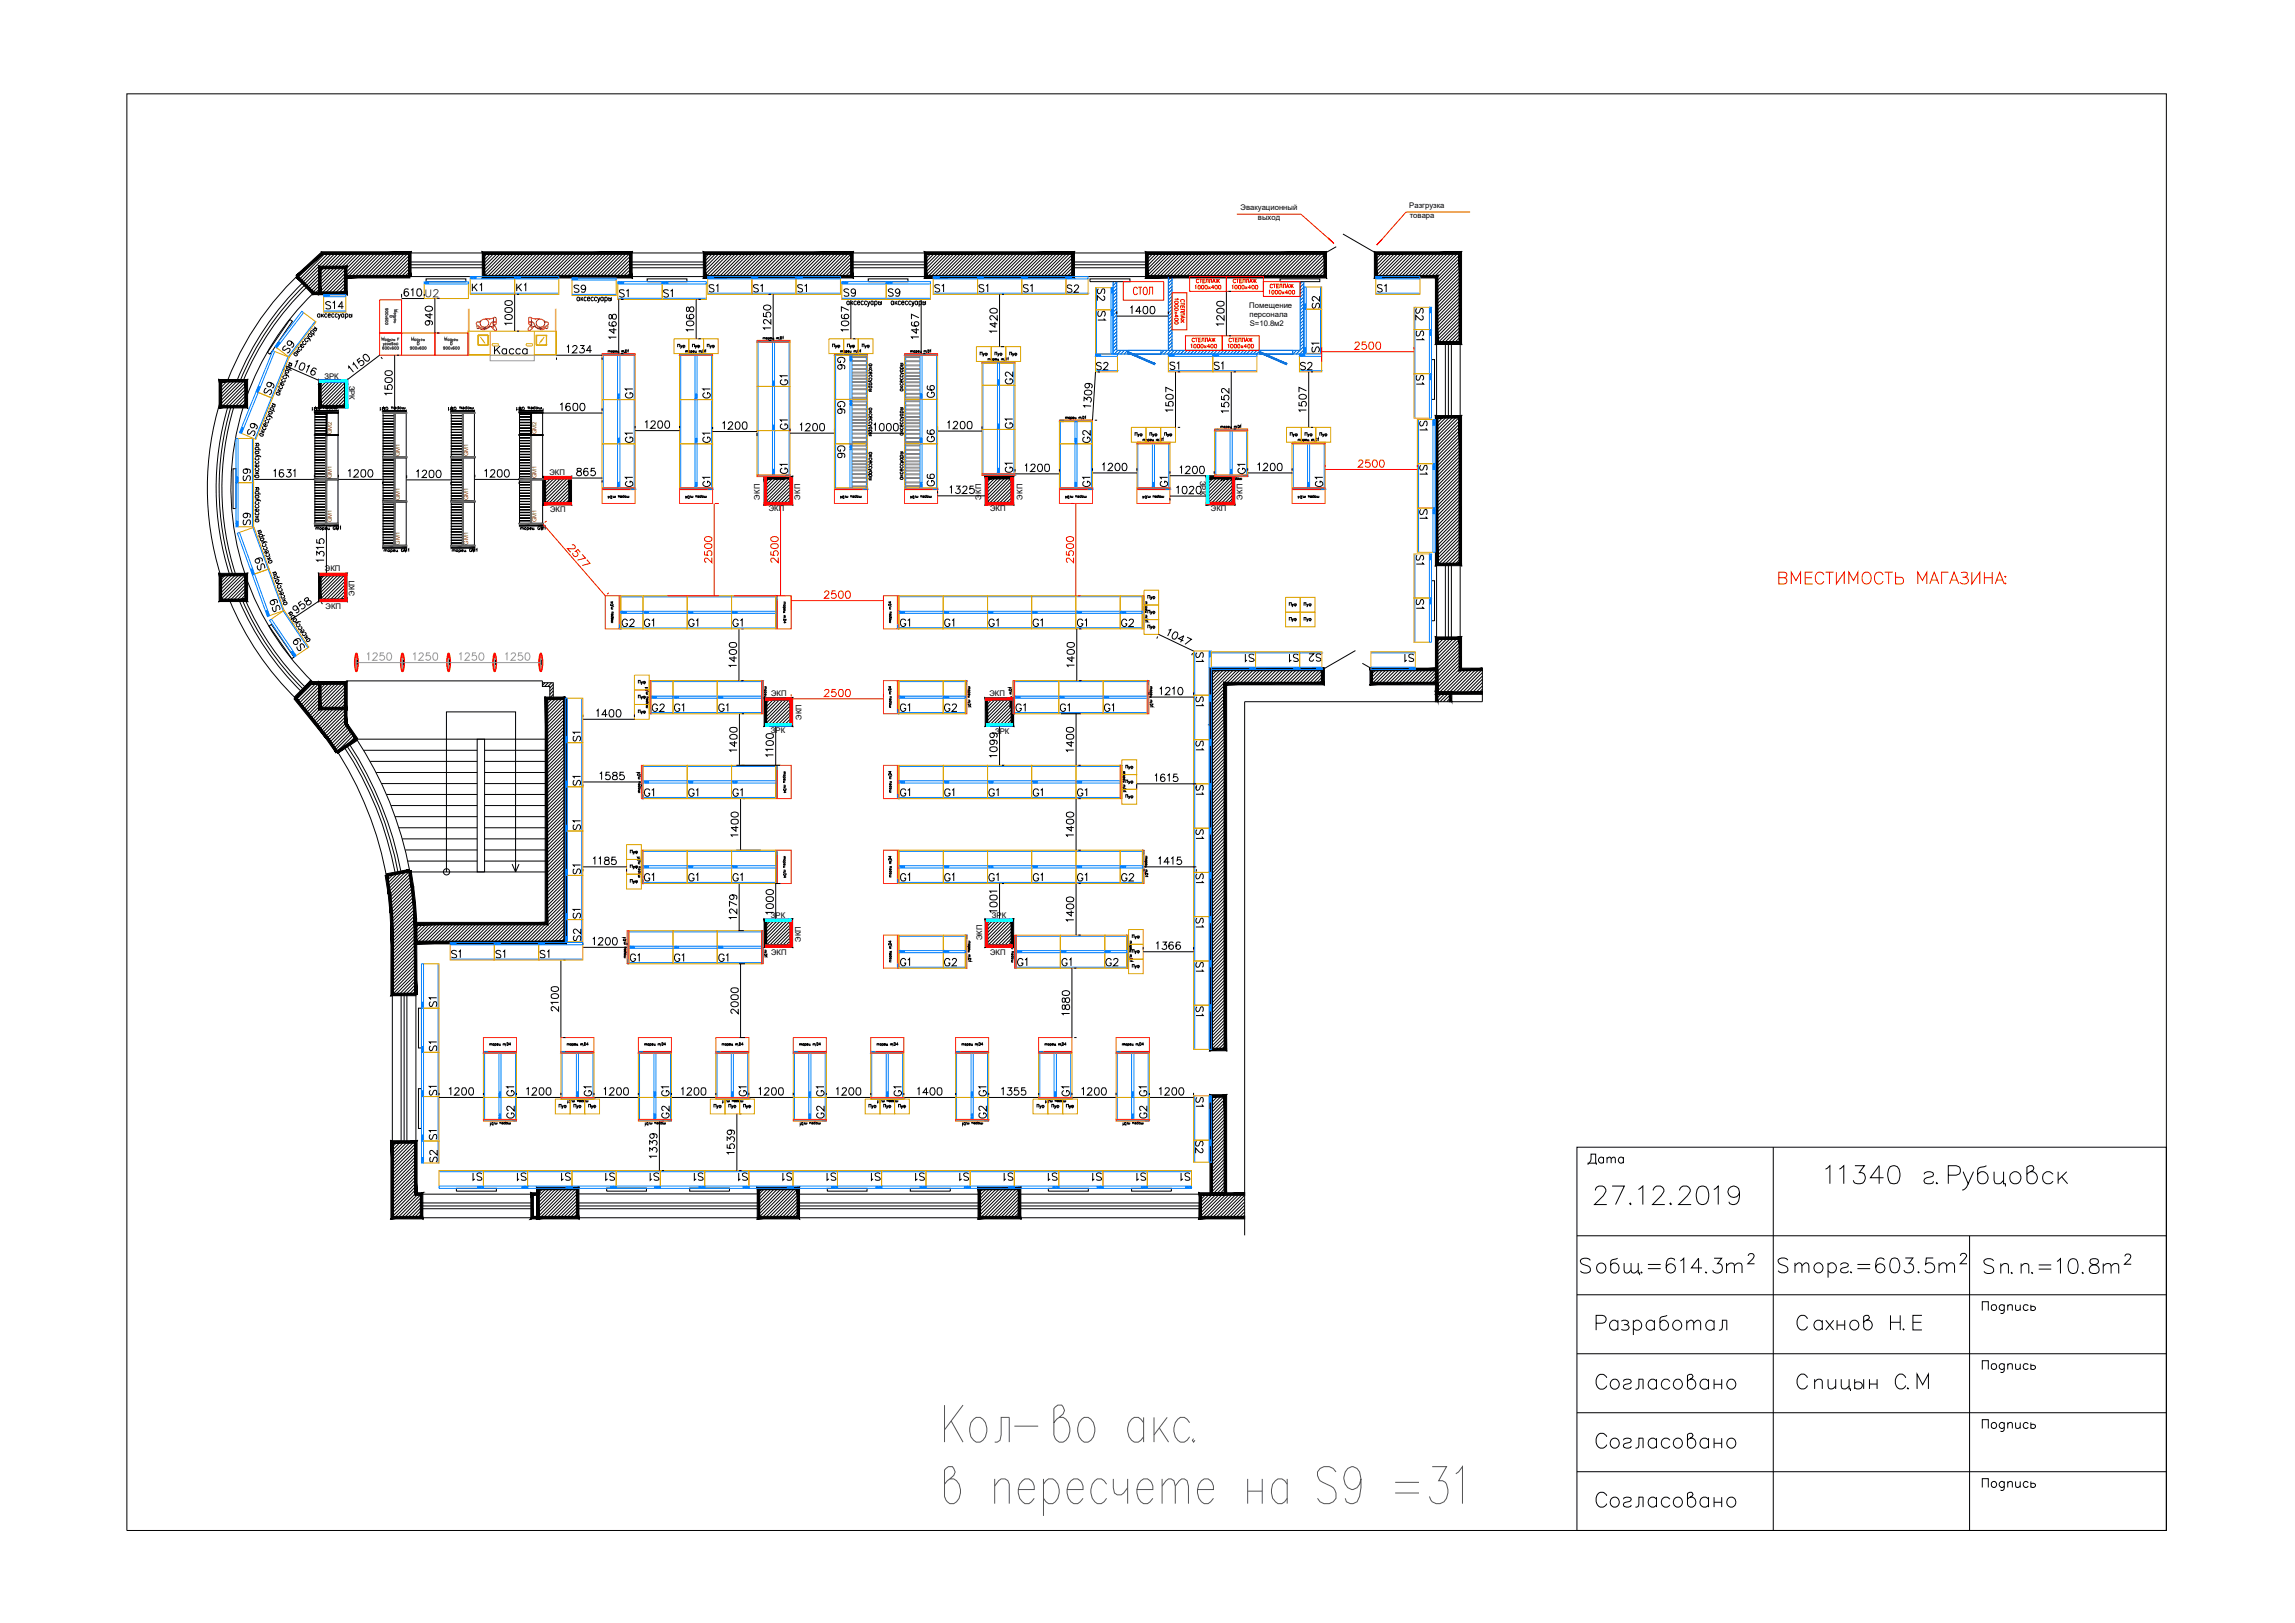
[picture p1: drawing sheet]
<svg xmlns="http://www.w3.org/2000/svg" width="420mm" height="297mm" viewBox="0 0 420 297" stroke-linecap="round" stroke-linejoin="round" font-family="sans-serif">
<defs><g id="words">
<text font-size="7.1" x="291" y="245.5">Разработал</text>
<g font-size="6.2">
<text x="291" y="255.4">Согласовано</text>
<text x="291" y="266.3">Согласовано</text>
</g>
<text font-size="5.7" x="291" y="276.9">Согласовано</text>
<g font-size="5.3">
<text x="54.7" y="66" transform="rotate(-90 54.7 66)">S9</text>
<text x="56.8" y="120.3" transform="rotate(-90 56.8 120.3)">S9</text>
<text x="289.6" y="214.5">Дата</text>
</g>
<text font-size="5.3" fill="#f00" x="324.6" y="107.9">ВМЕСТИМОСТЬ МАГАЗИНА:</text>
<g font-size="4.9">
<text x="51.2" y="73.4" transform="rotate(-90 51.2 73.4)">S9</text>
<text x="48" y="81.1" transform="rotate(-90 48 81.1)">S9</text>
<text x="49.4" y="105.5" transform="rotate(-90 49.4 105.5)">S9</text>
<text x="52.2" y="113.2" transform="rotate(-90 52.2 113.2)">S9</text>
</g>
<g font-size="4.4">
<text x="58.6" y="57.9">S14</text>
<text x="76.9" y="55.7">U2</text>
<text x="85.4" y="54.7">K1</text>
<text x="93.5" y="54.7">K1</text>
<text x="103.7" y="54.7">S9</text>
<text x="112.2" y="55.7">S1</text>
<text x="120.3" y="55.7">S1</text>
<text x="128.8" y="54.7">S1</text>
<text x="136.9" y="54.7">S1</text>
<text x="144.6" y="54.7">S1</text>
<text x="153.1" y="55.4">S9</text>
<text x="161.6" y="55.4">S9</text>
<text x="170" y="54.7">S1</text>
<text x="178.2" y="54.7">S1</text>
<text x="186.3" y="54.7">S1</text>
<text x="203.2" y="60" transform="rotate(-90 203.2 60)">S1</text>
<text x="250.8" y="54.7">S1</text>
<text x="145" y="71.6" transform="rotate(-90 145 71.6)">G1</text>
<text x="155.6" y="68.8" transform="rotate(-90 155.6 68.8)">G6</text>
<text x="186.3" y="71.6" transform="rotate(-90 186.3 71.6)">G2</text>
<text x="199.7" y="68.8">S2</text>
<text x="213.1" y="68.8">S1</text>
<text x="221.2" y="68.8">S1</text>
<text x="236.7" y="68.8">S2</text>
<text x="261.4" y="71.6" transform="rotate(-90 261.4 71.6)">S1</text>
<text x="116.8" y="74.1" transform="rotate(-90 116.8 74.1)">G1</text>
<text x="130.9" y="74.1" transform="rotate(-90 130.9 74.1)">G1</text>
<text x="155.6" y="76.9" transform="rotate(-90 155.6 76.9)">G6</text>
<text x="116.8" y="82.2" transform="rotate(-90 116.8 82.2)">G1</text>
<text x="130.9" y="82.2" transform="rotate(-90 130.9 82.2)">G1</text>
<text x="145" y="79.7" transform="rotate(-90 145 79.7)">G1</text>
<text x="186.3" y="79.7" transform="rotate(-90 186.3 79.7)">G1</text>
<text x="200.4" y="82.2" transform="rotate(-90 200.4 82.2)">G2</text>
<text x="262.1" y="80.1" transform="rotate(-90 262.1 80.1)">S1</text>
<text x="155.6" y="85" transform="rotate(-90 155.6 85)">G6</text>
<text x="200.4" y="90.3" transform="rotate(-90 200.4 90.3)">G1</text>
<text x="258.6" y="96">S1</text>
<text x="257.9" y="104.4">S1</text>
<text x="261.4" y="112.5" transform="rotate(-90 261.4 112.5)">S1</text>
<text x="112.5" y="116.1">G2</text>
<text x="116.8" y="116.1">G1</text>
<text x="124.9" y="116.1">G1</text>
<text x="133" y="116.1">G1</text>
<text x="163.7" y="116.1">G1</text>
<text x="171.8" y="116.1">G1</text>
<text x="179.9" y="116.1">G1</text>
<text x="188" y="116.1">G1</text>
<text x="196.1" y="116.1">G1</text>
<text x="204.3" y="116.1">G2</text>
<text x="221.2" y="122.4" transform="rotate(-90 221.2 122.4)">S1</text>
<text x="226.8" y="122.4">S1</text>
<text x="256.1" y="122.4">S1</text>
<text x="118.2" y="131.6">G2</text>
<text x="125.9" y="131.6" transform="rotate(-90 125.9 131.6)">G1</text>
<text x="134.1" y="131.6" transform="rotate(-90 134.1 131.6)">G1</text>
<text x="163.7" y="131.6">G1</text>
<text x="171.8" y="131.6">G2</text>
<text x="184.9" y="131.6">G1</text>
<text x="196.5" y="131.6" transform="rotate(-90 196.5 131.6)">G1</text>
<text x="204.6" y="131.6" transform="rotate(-90 204.6 131.6)">G1</text>
<text x="221.2" y="130.5" transform="rotate(-90 221.2 130.5)">S1</text>
<text x="107.2" y="136.9" transform="rotate(-90 107.2 136.9)">S1</text>
<text x="221.2" y="138.3" transform="rotate(-90 221.2 138.3)">S1</text>
<text x="107.2" y="145" transform="rotate(-90 107.2 145)">S1</text>
<text x="116.8" y="147.1">G1</text>
<text x="124.9" y="147.1">G1</text>
<text x="133" y="147.1">G1</text>
<text x="221.2" y="146.8" transform="rotate(-90 221.2 146.8)">S1</text>
<text x="107.2" y="153.1" transform="rotate(-90 107.2 153.1)">S1</text>
<text x="217.7" y="154.5">S1</text>
<text x="107.2" y="161.2" transform="rotate(-90 107.2 161.2)">S1</text>
<text x="116.8" y="162.6">G1</text>
<text x="124.9" y="162.6">G1</text>
<text x="133" y="162.6">G1</text>
<text x="163.7" y="162.6">G1</text>
<text x="171.8" y="162.6">G1</text>
<text x="179.9" y="162.6">G1</text>
<text x="188" y="162.6">G1</text>
<text x="196.1" y="162.6">G1</text>
<text x="204.3" y="162.6">G2</text>
<text x="217.7" y="162.6">S1</text>
<text x="221.2" y="170.7" transform="rotate(-90 221.2 170.7)">S1</text>
<text x="117.8" y="177.1" transform="rotate(-90 117.8 177.1)">G1</text>
<text x="125.9" y="177.1" transform="rotate(-90 125.9 177.1)">G1</text>
<text x="134.1" y="177.1" transform="rotate(-90 134.1 177.1)">G1</text>
<text x="163.7" y="178.2">G1</text>
<text x="171.8" y="178.2">G2</text>
<text x="193.3" y="178.2">G1</text>
<text x="201.1" y="178.2">G2</text>
<text x="217.7" y="178.9">S1</text>
<text x="80.8" y="185.6" transform="rotate(-90 80.8 185.6)">S1</text>
<text x="217.7" y="187">S1</text>
<text x="80.8" y="193.7" transform="rotate(-90 80.8 193.7)">S1</text>
<text x="80.8" y="201.8" transform="rotate(-90 80.8 201.8)">S1</text>
<text x="109.4" y="201.8" transform="rotate(-90 109.4 201.8)">G1</text>
<text x="123.5" y="201.8" transform="rotate(-90 123.5 201.8)">G1</text>
<text x="137.6" y="201.8" transform="rotate(-90 137.6 201.8)">G1</text>
<text x="151.7" y="201.8" transform="rotate(-90 151.7 201.8)">G1</text>
<text x="211" y="201.8" transform="rotate(-90 211 201.8)">G1</text>
<text x="221.2" y="203.6" transform="rotate(-90 221.2 203.6)">S1</text>
<text x="80.8" y="209.9" transform="rotate(-90 80.8 209.9)">S1</text>
<text x="85.4" y="217.3">S1</text>
<text x="93.5" y="217.3">S1</text>
<text x="101.6" y="217.3">S1</text>
<text x="109.7" y="217.3">S1</text>
<text x="117.8" y="217.3">S1</text>
<text x="125.9" y="217.3">S1</text>
<text x="134.1" y="217.3">S1</text>
<text x="142.2" y="217.3">S1</text>
<text x="150.3" y="217.3">S1</text>
<text x="158.4" y="217.3">S1</text>
<text x="166.5" y="217.3">S1</text>
<text x="174.6" y="217.3">S1</text>
<text x="182.7" y="217.3">S1</text>
<text x="190.9" y="217.3">S1</text>
<text x="199" y="217.3">S1</text>
<text x="207.1" y="217.3">S1</text>
</g>
<g font-size="4.4" fill="#dda500">
<text x="194" y="54.7">S2</text>
<text x="203.2" y="56.1" transform="rotate(-90 203.2 56.1)">S2</text>
<text x="242.4" y="57.5" transform="rotate(-90 242.4 57.5)">S2</text>
<text x="261.4" y="60" transform="rotate(-90 261.4 60)">S2</text>
<text x="238.5" y="122.4">S2</text>
<text x="107.2" y="173.2" transform="rotate(-90 107.2 173.2)">S2</text>
<text x="221.2" y="212.4" transform="rotate(-90 221.2 212.4)">S2</text>
</g>
<text font-size="4.4" fill="#a5dd00" x="89.3" y="66">Касса</text>
<g font-size="4.4" fill="#f00">
<text x="238.8" y="65.6">S1</text>
<text x="262.1" y="87.8" transform="rotate(-90 262.1 87.8)">S1</text>
<text x="243.1" y="90.3" transform="rotate(-90 243.1 90.3)">G1</text>
</g>
<g font-size="4.4" fill="#0ff">
<text x="261.4" y="63.5" transform="rotate(-90 261.4 63.5)">S1</text>
<text x="238.5" y="122.4" transform="rotate(-90 238.5 122.4)">S1</text>
<text x="107.2" y="169.3" transform="rotate(-90 107.2 169.3)">S1</text>
<text x="214.8" y="217.3">S1</text>
</g>
<g font-size="4.4" fill="#007fff">
<text x="145" y="87.8" transform="rotate(-90 145 87.8)">G1</text>
<text x="182.7" y="87.5">G1</text>
<text x="229" y="87.8" transform="rotate(-90 229 87.8)">G1</text>
<text x="116.8" y="90.3" transform="rotate(-90 116.8 90.3)">G1</text>
<text x="130.9" y="90.3" transform="rotate(-90 130.9 90.3)">G1</text>
<text x="185.2" y="178.2">G1</text>
<text x="123.5" y="206" transform="rotate(-90 123.5 206)">G2</text>
<text x="151.7" y="206" transform="rotate(-90 151.7 206)">G2</text>
<text x="211" y="206" transform="rotate(-90 211 206)">G2</text>
</g>
<g font-size="4">
<text x="171.8" y="74.1" transform="rotate(-90 171.8 74.1)">G6</text>
<text x="171.8" y="82.2" transform="rotate(-90 171.8 82.2)">G6</text>
<text x="46.6" y="89.3" transform="rotate(-90 46.6 89.3)">S9</text>
<text x="171.8" y="90.3" transform="rotate(-90 171.8 90.3)">G6</text>
<text x="214.5" y="90.3" transform="rotate(-90 214.5 90.3)">G1</text>
<text x="46.6" y="97.4" transform="rotate(-90 46.6 97.4)">S9</text>
<text x="163.7" y="146.8">G1</text>
<text x="171.8" y="146.8">G1</text>
<text x="179.9" y="146.8">G1</text>
<text x="188" y="146.8">G1</text>
<text x="196.1" y="146.8">G1</text>
<text x="81.5" y="176.4">S1</text>
<text x="89.6" y="176.4">S1</text>
<text x="97.7" y="176.4">S1</text>
<text x="94.9" y="201.8" transform="rotate(-90 94.9 201.8)">G1</text>
<text x="165.8" y="201.8" transform="rotate(-90 165.8 201.8)">G1</text>
<text x="181.3" y="201.8" transform="rotate(-90 181.3 201.8)">G1</text>
<text x="196.5" y="201.8" transform="rotate(-90 196.5 201.8)">G1</text>
</g>
<g font-size="4" fill="#007fff">
<text x="94.9" y="206" transform="rotate(-90 94.9 206)">G2</text>
<text x="181.3" y="206" transform="rotate(-90 181.3 206)">G2</text>
</g>
<text font-size="4" fill="#dda500" x="80.8" y="213.8" transform="rotate(-90 80.8 213.8)">S2</text>
<g font-size="1.4">
<text x="227.1" y="38.5">Эвакуационный</text>
<text x="230.3" y="40.2">выход</text>
<text x="258" y="38.1">Разгрузка</text>
<text x="258.1" y="39.8">товара</text>
<text x="228.7" y="56.3">Помещение</text>
<text x="228.8" y="58">персонала</text>
<text x="228.8" y="59.7">S=10.8м2</text>
<text x="59.4" y="69.3">ЗРК</text>
<text x="63.9" y="70.6" transform="rotate(90 63.9 70.6)">ЗРК</text>
<text x="100.6" y="86.9">ЭКП</text>
<text x="219.7" y="88" transform="rotate(90 219.7 88)">ЗРК</text>
<text x="100.7" y="93.7">ЭКП</text>
<text x="139.1" y="91.4" transform="rotate(-90 139.1 91.4)">ЭКП</text>
<text x="140.7" y="93.6">ЭКП</text>
<text x="146.5" y="91.4" transform="rotate(-90 146.5 91.4)">ЭКП</text>
<text x="179.6" y="91.4" transform="rotate(-90 179.6 91.4)">ЭКП</text>
<text x="181.3" y="93.6">ЭКП</text>
<text x="187.2" y="91.4" transform="rotate(-90 187.2 91.4)">ЭКП</text>
<text x="221.7" y="93.5">ЭКП</text>
<text x="227.4" y="91.4" transform="rotate(-90 227.4 91.4)">ЭКП</text>
<text x="59.5" y="104.6">ЭКП</text>
<text x="59.6" y="111.4">ЭКП</text>
<text x="64.9" y="109" transform="rotate(-90 64.9 109)">ЭКП</text>
<text x="141.2" y="127.4">ЭКП</text>
<text x="146.8" y="131.8" transform="rotate(-90 146.8 131.8)">ЭКП</text>
<text x="181.1" y="127.4">ЭКП</text>
<text x="141.1" y="134.1">ЗРК</text>
<text x="182.2" y="134.3">ЗРК</text>
<text x="141.1" y="168">ЗРК</text>
<text x="146.6" y="172.3" transform="rotate(-90 146.6 172.3)">ЭКП</text>
<text x="179.8" y="172.1" transform="rotate(-90 179.8 172.1)">ЭКП</text>
<text x="181.6" y="168">ЗРК</text>
<text x="141.2" y="174.8">ЭКП</text>
<text x="181.3" y="174.7">ЭКП</text>
</g>
<g font-size="1.1" fill="#991b1e">
<text x="60.8" y="79.4" transform="rotate(-90 60.8 79.4)">GM2</text>
<text x="73.2" y="83.5" transform="rotate(-90 73.2 83.5)">GM1</text>
<text x="85.7" y="83.5" transform="rotate(-90 85.7 83.5)">GM1</text>
<text x="98.2" y="79.4" transform="rotate(-90 98.2 79.4)">GM2</text>
<text x="60.7" y="87.5" transform="rotate(-90 60.7 87.5)">GM1</text>
<text x="98.2" y="87.5" transform="rotate(-90 98.2 87.5)">GM1</text>
<text x="60.7" y="95.6" transform="rotate(-90 60.7 95.6)">GM1</text>
<text x="73.2" y="91.6" transform="rotate(-90 73.2 91.6)">GM1</text>
<text x="85.7" y="91.6" transform="rotate(-90 85.7 91.6)">GM1</text>
<text x="98.2" y="95.6" transform="rotate(-90 98.2 95.6)">GM1</text>
<text x="73.2" y="99.7" transform="rotate(-90 73.2 99.7)">GM1</text>
<text x="85.7" y="99.7" transform="rotate(-90 85.7 99.7)">GM1</text>
</g>
</g></defs>
<g fill="none" stroke="#000" stroke-width=".18">
<path d="M23.2 17.2h373.4v262.9h-373.4zM57.5 59.8l.6 .4M109.4 54.4l.2 .7 .2-.7M109.6 55.1l-.2 .3M110.4 54.5l-.1-.1a.29 .29 0 0 0-.3 .4 .29 .29 0 0 0 .4 .1M110.4 54.4v.7M158.8 55.1l.2 .7 .2-.7M159 55.8l-.2 .3M159.8 55.2l-.1-.1a.32 .32 0 0 0-.3 .4 .32 .32 0 0 0 .4 .2v-.1M159.8 55.1v.7M166.9 55.1l.3 .7 .2-.7M168 55.2l-.2-.1a.32 .32 0 0 0-.3 .4 .32 .32 0 0 0 .4 .2l.1-.1"/>
<path d="M168 55.1v.7M168.3 55.2v-.1a.3 .3 0 0 1 .4 .3 .3 .3 0 0 1-.4 .3v-.1M168.3 55.1v1M49.3 75.2l.6 .3M49.4 75.3h-.1a.28 .28 0 0 0 .2 .5 .28 .28 0 0 0 .3-.4M49.4 74.9l.9 .4M49.5 75v-.1a.29 .29 0 0 1 .4-.3 .29 .29 0 0 1 .1 .5h-.1M49.6 76.2l.2 .4M52.3 67.7l.6 .2M52.4 67.8h-.1a.3 .3 0 0 0 .2 .4 .3 .3 0 0 0 .4-.2l-.1-.1M52.6 68.7l.3 .4M56.2 61.5l.5 .5-.7-.2"/>
<path d="M56.6 61l.6 .4M56.7 62l.1 .5M56.8 61.1h-.2a.31 .31 0 0 0 0 .5 .31 .31 0 0 0 .5-.1v-.2M56.8 60.8l.8 .6M56.9 60.9a.28 .28 0 0 1 .2-.4 .28 .28 0 0 1 .4 .3v.1l-.3 .2M57.2 60.2l.6 .4M57.5 60.4a.24 .24 0 0 1 .2-.3 .24 .24 0 0 1 .2 .3l-.2 .2M111.3 64.3l.2-.1v.3M111.3 64.2v.3M111.5 64.3l.2-.1v.3M112.3 64.2h.1a.17 .17 0 0 1 .2 .1 .17 .17 0 0 1-.2 .2l-.1-.1M112.3 64.2v.5"/>
<path d="M112.6 64.3h.3l-.1-.1a.17 .17 0 0 0-.2 .1 .17 .17 0 0 0 .2 .2l.1-.1M113 64.2v.2h.3M113.3 64.2v.3M113.8 64.3l.2-.1v.3M113.8 64.2v.3M114 64.3l.2-.1v.3M114.3 64.5h.1M114.5 64a.24 .24 0 0 1 .3 .3 .24 .24 0 0 1-.3 .2zM114.9 64.1l.1-.1v.5M124.1 63.5v-.5h.3v.5M124.6 63.2l.1 .3 .2-.3M124.7 63.5l-.2 .2"/>
<path d="M125.2 63.2v.5M125.5 64.3l.2-.1v.3M125.5 64.2v.3M125.7 64.3l.1-.1 .1 .3M126.5 64.2h.2l-.1 .3-.1-.1M126.5 64.2v.5M126.8 63.5v-.5h.4v.5M126.8 64.3h.3l-.1-.1a.17 .17 0 0 0-.2 .1 .17 .17 0 0 0 .2 .2l.1-.1M127.2 64.2v.2h.3M127.3 63.2l.1 .3 .2-.3M127.4 63.5l-.2 .2M127.5 64.2v.3"/>
<path d="M127.7 63.3l.3-.1 .1 .3h-.4zM127.9 63.2v.5M128 64.3l.2-.1v.3M128 64.2v.3M128.2 64.3l.1-.1 .1 .3M128.5 64.5h.1M128.7 64a.24 .24 0 0 1 .3 .3 .24 .24 0 0 1-.3 .2zM129.1 64.1l.1-.1v.5M129.5 63.5v-.5h.3v.5M129.9 63.2l.2 .3 .2-.3M130.1 63.5l-.2 .2M130.4 63.3l.3-.1 .1 .2-.3 .1z"/>
<path d="M130.6 63.2v.5M139.7 61.9l.2-.1v.3M139.7 61.8v.3M139.9 61.9l.2-.1v.3M140.7 61.8h.2l-.1 .3-.1-.1M140.7 61.8v.5M141 61.9h.3l-.1-.1-.2 .2 .1 .1 .2-.1M141.4 61.8l.1 .3 .1-.1M141.6 61.8l.1 .4M142.1 61.9l.3-.1v.3M142.1 61.8v.3M142.4 61.9l.2-.1v.3"/>
<path d="M142.6 62h.1M142.9 61.6l.2 .1a.28 .28 0 0 1 0 .3 .28 .28 0 0 1-.2 .1zM143.3 61.7l.1-.1v.5M152.4 63.5v-.5h.4v.5M155.1 63.5v-.5h.4v.5M157 64a.23 .23 0 0 1 .3 .3 .23 .23 0 0 1-.3 .2zM157.5 64.1l.1-.1v.5M157.8 63.5v-.5h.4v.5M158.3 63.2l.2 .3 .2-.3M158.5 63.5l-.2 .2M158.8 77.7l.3 .2M158.8 63.2h.3v.3h-.3z"/>
<path d="M158.8 69.6l.3 .2M158.8 78.8h.8M158.8 70.7h.8M158.9 63.2v.5M159.1 75h.5M159.1 75.3h.5M159.1 78.5h.5M159.1 79.3h.5M159.1 79.7h.5M159.1 66.9h.5M159.1 67.2h.5M159.1 70.4h.5"/>
<path d="M159.1 71.2h.5M159.1 71.6h.5M159.2 79.3a.19 .19 0 0 0-.1 .3 .19 .19 0 0 0 .3 0 .19 .19 0 0 0 0-.3M159.2 71.2l-.1 .2a.19 .19 0 0 0 .3 .1 .19 .19 0 0 0 0-.3M159.2 75h-.1a.24 .24 0 0 1 .2-.3 .24 .24 0 0 1 .3 .3h-.1M159.2 76.1l-.1-.1a.24 .24 0 0 1 .2-.3 .24 .24 0 0 1 .3 .3l-.1 .1M159.2 77.1l-.1-.1a.24 .24 0 0 1 .2-.3 .24 .24 0 0 1 .3 .3l-.1 .1M159.2 77.6l-.1-.1a.24 .24 0 0 1 .2-.3 .24 .24 0 0 1 .3 .3l-.1 .1M159.2 78.5l-.1-.1a.26 .26 0 0 1 .3-.2 .26 .26 0 0 1 .2 .3h-.1M159.2 78.8l-.1 .1a.24 .24 0 0 0 .2 .3 .24 .24 0 0 0 .3-.3l-.1-.1M159.2 66.9l-.1-.1a.26 .26 0 0 1 .3-.2 .26 .26 0 0 1 .2 .3h-.1M159.2 68l-.1-.1a.24 .24 0 0 1 .2-.3 .24 .24 0 0 1 .3 .3l-.1 .1"/>
<path d="M159.2 69l-.1-.1a.24 .24 0 0 1 .2-.3 .24 .24 0 0 1 .3 .3l-.1 .1M159.2 69.5h-.1a.24 .24 0 0 1 .2-.3 .24 .24 0 0 1 .3 .3h-.1M159.2 70.4h-.1a.24 .24 0 0 1 .2-.3 .24 .24 0 0 1 .3 .3h-.1M159.2 70.7h-.1a.24 .24 0 0 0 .2 .3 .24 .24 0 0 0 .3-.3h-.1M159.2 75.3l.4 .3M159.2 67.2l.4 .3M159.4 76.2v.4l.2-.1a.24 .24 0 0 0-.3-.3 .24 .24 0 0 0-.2 .3l.1 .1M159.4 68.1v.4l.2-.1a.24 .24 0 0 0-.3-.3 .24 .24 0 0 0-.2 .3l.1 .1M159.4 75.4l-.3 .2M159.4 67.3l-.3 .2M159.6 77.7l-.5 .2 .5 .1M159.6 69.6l-.5 .2 .5 .2"/>
<path d="M164.8 68.2l.5 .2-.5 .1M164.8 76.3l.5 .1-.5 .2M164.8 79.3h.5M164.8 71.2h.5M164.8 71h.5M164.8 70.7l.4 .3M164.8 67.7h.5M164.8 67.5h.8M164.8 66.9h.5M164.8 66.5h.5M164.8 79.1h.5M164.8 78.8l.4 .3"/>
<path d="M164.8 75.8h.5M164.8 75.6h.8M164.8 75h.5M164.8 74.6h.5M164.9 71.2l-.1 .1a.24 .24 0 0 0 .3 .3 .24 .24 0 0 0 .2-.3l-.1-.1M164.9 70.2h-.1a.24 .24 0 0 0 .3 .3 .24 .24 0 0 0 .2-.3h-.1M164.9 69.1l-.1 .1a.24 .24 0 0 0 .3 .3 .24 .24 0 0 0 .2-.3l-.1-.1M164.9 68.6l-.1 .1a.24 .24 0 0 0 .3 .3 .24 .24 0 0 0 .2-.3l-.1-.1M164.9 67.7l-.1 .1a.24 .24 0 0 0 .3 .3 .24 .24 0 0 0 .2-.3l-.1-.1M164.9 67.5l-.1-.1a.24 .24 0 0 1 .3-.3 .24 .24 0 0 1 .2 .3l-.1 .1M164.9 79.3l-.1 .1a.24 .24 0 0 0 .3 .3 .24 .24 0 0 0 .2-.3l-.1-.1M164.9 78.3h-.1a.24 .24 0 0 0 .3 .3 .24 .24 0 0 0 .2-.3h-.1"/>
<path d="M164.9 77.2l-.1 .1a.24 .24 0 0 0 .3 .3 .24 .24 0 0 0 .2-.3l-.1-.1M164.9 76.7l-.1 .1a.24 .24 0 0 0 .3 .3 .24 .24 0 0 0 .2-.3l-.1-.1M164.9 75.8h-.1a.24 .24 0 0 0 .3 .3 .24 .24 0 0 0 .2-.3h-.1M164.9 75.6l-.1-.1a.24 .24 0 0 1 .3-.3 .24 .24 0 0 1 .2 .3l-.1 .1M165 66.9a.17 .17 0 0 1 0-.3 .17 .17 0 0 1 .3 0 .17 .17 0 0 1 0 .3M165 75a.2 .2 0 0 1 0-.3 .2 .2 0 0 1 .3 .1v.2M165.2 69.7h.1a.23 .23 0 0 1-.2 .3 .23 .23 0 0 1-.2-.3h.1v.3M165.2 77.8h.1a.22 .22 0 0 1-.2 .3 .22 .22 0 0 1-.2-.3h.1v.3M165.3 68.4l.3 .2M165.3 76.4l.3 .3M165.3 70.6l-.3 .3M165.3 78.7l-.3 .2"/>
<path d="M166.7 64.2h.2v.3M166.7 64.2v.3M166.9 64.2h.2v.3M167.7 64.2h.2l-.1 .3-.1-.1M167.7 64.2v.4M168 64.3h.3l-.2-.1a.17 .17 0 0 0-.1 .2 .17 .17 0 0 0 .2 .1l.1-.1M168.4 64.2v.2h.2M168.6 64.2l.1 .3M169.1 64.2h.3v.3M169.1 64.2v.3M169.4 64.2h.2v.3M169.7 64.5h.1"/>
<path d="M169.9 64a.23 .23 0 0 1 .2 .3 .23 .23 0 0 1-.2 .2zM170.3 64.1l.1-.1v.5M179.4 65v-.5h.4v.5M179.9 64.6l.2 .4 .1-.4M180.1 65l-.2 .2M180.4 64.7h.3v.2l-.2 .1-.2-.2zM180.5 64.6v.6M180.9 65.7l.1-.1 .1 .3M180.9 65.6v.3M181.1 65.7l.2-.1v.3M182.1 65v-.5h.4v.5M182.7 64.6l.1 .4 .2-.4"/>
<path d="M182.8 65l-.2 .2M183.1 64.7h.3l-.1 .3-.2-.1zM183.2 64.6v.6M184.1 65.5a.23 .23 0 0 1 .2 .2 .23 .23 0 0 1-.2 .2zM184.5 65.6l.1-.1v.4M184.9 65v-.5h.3v.5M185.3 64.6l.2 .4 .2-.4M185.5 65l-.2 .2M185.8 64.7h.3l-.1 .3-.2-.1zM186 64.6v.6M195.1 76.4l.1-.1 .1 .4M195.1 76.3v.4"/>
<path d="M195.3 76.4h.1l.1 .3M196 76.4a.14 .14 0 0 1 .2 0 .14 .14 0 0 1 0 .2 .14 .14 0 0 1-.2 0M196 76.3v.5M196.4 76.5h.2l-.1-.2-.1 .2 .1 .2 .1-.1M196.8 76.3v.3h.2M197 76.3v.4M197.5 76.4h.2v.3M197.5 76.3v.4M197.7 76.4h.2v.3M198.2 76.2h.2a.25 .25 0 0 1 .1 .3 .25 .25 0 0 1-.3 .2zM198.7 76.3v-.1v.5M207.8 79.7v-.5h.4v.5"/>
<path d="M208.3 79.4l.1 .3 .2-.3M208.4 79.7l-.1 .2M208.8 79.4h.2v.3h-.2zM208.9 79.4v.5M210.5 79.7v-.5h.3v.5M211 79.4l.1 .3 .2-.3M211.1 79.7l-.1 .2M211.5 79.4h.2v.3h-.2zM211.6 79.4v.5M213.2 79.7v-.5h.4v.5M213.7 79.4l.2 .3 .1-.3M213.9 79.7l-.2 .2"/>
<path d="M214.1 79.5l.3-.1 .1 .2-.3 .1zM214.3 79.4v.5M223.5 78.1l.1-.1 .1 .3M223.5 78v.3M223.7 78.1l.1-.1 .1 .3M224.4 78h.1a.14 .14 0 0 1 .2 .2 .16 .16 0 0 1-.3 .1M224.4 78v.5M224.8 78.1h.2v-.1l-.2 .2 .1 .1h.1M225.2 78v.3l.2-.1M225.4 78l.1 .4M226 78.1l.1-.1v.3M226 78v.3"/>
<path d="M226.1 78.1l.2-.1v.3M226.5 78.3h.1M226.6 77.8a.24 .24 0 0 1 .3 .3 .24 .24 0 0 1-.3 .2zM227.1 77.9v-.1v.5M236.2 79.7v-.5h.4v.5M236.7 79.4l.1 .3 .2-.3M236.8 79.7l-.1 .2M237.3 79.4v.5M238.9 79.7v-.5h.4v.5M239.4 79.4l.2 .3 .1-.3M239.6 79.7l-.2 .2M239.9 79.4h.2v.3h-.2z"/>
<path d="M240 79.4v.5M241.6 79.7v-.5h.4v.5M242.1 79.4l.2 .3 .1-.3M242.3 79.7l-.2 .2M242.6 79.4h.3v.3h-.3zM242.7 79.4v.5M46.7 91.3l.7 .2-.7 .3M46.7 83.2l.7 .2-.7 .2M46.7 90.7h.7M46.8 90.7v.1a.29 .29 0 0 0 .3 .4 .29 .29 0 0 0 .2-.5M46.8 82.6v.1a.31 .31 0 0 0 .3 .3 .31 .31 0 0 0 .3-.3l-.1-.1M47.4 91.5l.3 .3"/>
<path d="M47.4 83.4l.3 .3M47.8 99.2h.7l-.6 .4M48 98.2v-.1a.32 .32 0 0 0-.3-.4 .32 .32 0 0 0-.3 .4l.2 .2M48.1 98.5h.1a.27 .27 0 0 1-.2 .4 .27 .27 0 0 1-.3-.3M48.2 98.4l-.6 .2M48.5 98l-1 .4M48.5 99.5l.2 .1a.32 .32 0 0 1-.3 .4 .32 .32 0 0 1-.4-.2l.1-.1M48.5 99.2l.4 .1M111.4 90.7v.5l.2-.3h-.4M125.5 90.7v.5l.3-.3h-.4M139.9 87.4v.5v-.1M153.9 90.7v.5l.2-.3h-.3"/>
<path d="M154.2 90.8l.3-.1v.5l-.3-.1zM154.7 90.7v.1M154.8 90.7v.3h.2M155 90.7v.3h.2M155.2 90.7v.3M155.7 90.7l.1 .3M155.8 90.8l.1-.1 .1 .3M156.1 90.8a.16 .16 0 0 1 .3 .1 .15 .15 0 0 1-.2 .1l-.1-.1h.3M156.7 90.8a.15 .15 0 0 0-.2 0 .15 .15 0 0 0 0 .2 .15 .15 0 0 0 .2 0M156.7 90.6v.4M157.3 90.7v.3h.2M157.5 90.7v.3h.2"/>
<path d="M157.7 90.7v.3M158.8 85.8l.3 .2M158.8 86.9h.8M159.1 83.1h.5M159.1 83.4h.5M159.1 86.6h.5M159.1 87.4h.5M159.1 87.8h.5M159.2 87.4l-.1 .3a.19 .19 0 0 0 .3 0 .19 .19 0 0 0 0-.3M159.2 83.1h-.1a.24 .24 0 0 1 .2-.3 .24 .24 0 0 1 .3 .3h-.1M159.2 84.2l-.1-.1a.24 .24 0 0 1 .2-.3 .24 .24 0 0 1 .3 .3l-.1 .1M159.2 85.2h-.1a.24 .24 0 0 1 .2-.3 .24 .24 0 0 1 .3 .3h-.1"/>
<path d="M159.2 85.7h-.1a.24 .24 0 0 1 .2-.3 .24 .24 0 0 1 .3 .3h-.1M159.2 86.6h-.1a.24 .24 0 0 1 .2-.3 .24 .24 0 0 1 .3 .3h-.1M159.2 86.9h-.1a.24 .24 0 0 0 .2 .3 .24 .24 0 0 0 .3-.3h-.1M159.2 83.4l.4 .3M159.4 84.3v.4l.2-.1a.24 .24 0 0 0-.3-.3 .24 .24 0 0 0-.2 .3l.1 .1M159.4 83.5l-.3 .2M159.6 85.8l-.5 .2 .5 .2M164.8 84.4l.5 .2-.5 .1M164.8 87.4h.5M164.8 87.2h.5M164.8 86.9l.4 .3M164.8 83.9h.5"/>
<path d="M164.8 83.7h.8M164.8 83.1h.5M164.8 82.7h.5M164.9 87.4h-.1a.24 .24 0 0 0 .3 .3 .24 .24 0 0 0 .2-.3h-.1M164.9 86.3l-.1 .1a.24 .24 0 0 0 .3 .3 .24 .24 0 0 0 .2-.3l-.1-.1M164.9 85.3l-.1 .1a.24 .24 0 0 0 .3 .3 .24 .24 0 0 0 .2-.3l-.1-.1M164.9 84.8l-.1 .1a.24 .24 0 0 0 .3 .3 .24 .24 0 0 0 .2-.3l-.1-.1M164.9 83.9l-.1 .1a.24 .24 0 0 0 .3 .3 .24 .24 0 0 0 .2-.3l-.1-.1M164.9 83.7l-.1-.1a.24 .24 0 0 1 .3-.3 .24 .24 0 0 1 .2 .3l-.1 .1M165 83.1a.19 .19 0 0 1 0-.3 .19 .19 0 0 1 .3 .1v.2M165.2 85.8l.1 .1a.23 .23 0 0 1-.2 .3 .23 .23 0 0 1-.2-.3l.1-.1v.4M165.3 84.6l.3 .1"/>
<path d="M165.3 86.9l-.3 .2M166.7 90.7v.5l.2-.3h-.3M167.1 90.8l.2-.1v.5l-.2-.1zM181 87.2v.5l.1-.1M195.1 90.7v.5l.2-.3h-.3M209.2 90.7v.5l.3-.3h-.3M209.2 80.5h.3v.2M209.2 80.4v.3M209.5 80.5l.1-.1v.3M209.6 90.8l.3-.1v.5l-.3-.1zM210.2 80.5a.15 .15 0 0 1 .2-.1 .15 .15 0 0 1 0 .3l-.2-.1M210.2 80.4v.4"/>
<path d="M210.6 80.5h.2a.15 .15 0 0 0-.2-.1 .15 .15 0 0 0 0 .3l.2-.1M210.9 80.4v.2h.2M211.1 80.4l.1 .4M211.7 80.5l.2-.1v.3M211.7 80.4v.3M211.9 80.5h.2v.2M212.2 80.7h.1M212.4 80.2a.25 .25 0 0 1 .3 .3 .25 .25 0 0 1-.3 .2zM212.8 80.3l.1-.1v.5M223.6 87.4v.5l.1-.1M237.6 80.5h.3v.2M237.6 80.4v.3"/>
<path d="M237.7 90.7v.5l.2-.3h-.3M237.9 80.5h.2v.2M238.6 80.5h.2l-.1 .2-.1-.1M238.6 80.4v.4M239 80.5h.2l-.1-.1a.17 .17 0 0 0-.1 .2 .17 .17 0 0 0 .1 .1l.1-.1M239.3 80.4v.2h.3M239.6 80.4v.4M240.1 80.5l.2-.1v.3M240.1 80.4v.3M240.3 80.5l.2-.1v.3M240.6 80.7h.1M240.8 80.2a.25 .25 0 0 1 .3 .3 .25 .25 0 0 1-.3 .2z"/>
<path d="M241.2 80.3l.1-.1v.5M50.5 106.8h.8l-.6 .4M51.2 105.6l-1 .3M51.3 106.8l.4 .1M53.9 113a.27 .27 0 0 0-.2-.3 .27 .27 0 0 0-.4 .2 .27 .27 0 0 0 .2 .3M53.9 114l.7-.2-.4 .6M54 113.2h.1a.3 .3 0 0 1 .1 .4 .3 .3 0 0 1-.3 .2l-.2-.1v-.3M54.1 113.1l-.5 .4M54.3 112.7l-.9 .6M54.6 113.8l.4 .1M54.7 114.2a.28 .28 0 0 1 .2 .3 .28 .28 0 0 1-.3 .3l-.2-.1-.1-.3M111.8 110.6l.3-.1 .2 .3h-.5z"/>
<path d="M112.1 110.1v.3l-.3-.2h.5M112.2 110.9v.1M143.3 111.2h.4M143.5 113.4h.4a.23 .23 0 0 1-.2 .2 .23 .23 0 0 1-.2-.2zM143.5 113.9h.4l-.3-.1v.3M143.5 110.2h.2M143.5 112.6h.2M143.5 111.2a.16 .16 0 0 0 .1 .2 .16 .16 0 0 0 .1-.2M143.5 113.1v.1M143.6 111.5v.2h.1l-.1-.2-.1 .1v.1M143.7 110.2v.1l-.2 .1M143.7 110.4v.2h-.2"/>
<path d="M143.7 112.6v.2h-.2M143.7 112.8v.2l-.2 .1M143.7 111.9h-.2v.2M143.7 112.1h-.3M162.7 110.6l.4-.1v.3h-.4zM163 110.1v.2l-.3-.1h.4M163.1 110.9v.1M209.7 113.3h.4a.23 .23 0 0 1-.2 .3 .23 .23 0 0 1-.2-.3zM209.7 110.1h.3M209.9 110.1l.1 .2h-.3M209.9 110.3l.1 .2-.3 .1M210 113.7l.1 .1h-.4"/>
<path d="M210.1 115v-.6h.4v.6M210.1 112.3v-.6h.4v.6M210.1 109.5v-.5h.4v.5M210.6 114.6l.2 .4 .1-.4M210.6 111.9l.2 .4 .1-.4M210.6 109.2l.2 .3 .1-.3M210.8 115l-.2 .1M210.8 112.3l-.2 .1M210.8 109.5l-.2 .2M211.1 114.7l.2-.1 .1 .2-.3 .2zM211.1 112l.2-.1 .1 .2-.3 .2zM211.1 109.2h.2l.1 .2-.3 .1z"/>
<path d="M211.2 109.2v.5M211.2 111.9v.5M211.2 114.6v.5M236 113.6v-.6h.4v.6M236 110.9v-.6h.4v.6M236.5 113.2l.2 .4 .1-.4M236.5 110.5l.2 .4 .1-.4M236.7 113.6l-.2 .1M236.7 110.9l-.2 .1M237 113.3l.2-.1 .1 .2-.2 .2zM237 110.6l.3-.1v.2l-.2 .2zM237.1 110.5v.5"/>
<path d="M237.1 113.2v.5M238.7 113.6v-.6h.4v.6M238.7 110.9v-.6h.4v.6M239.2 113.2l.2 .4 .2-.4M239.2 110.5l.2 .4 .2-.4M239.4 113.6l-.2 .1M239.4 110.9l-.2 .1M239.7 113.3l.2-.1 .2 .2-.3 .2zM239.7 110.6l.3-.1 .1 .2-.3 .2zM239.8 110.5v.5M239.8 113.2v.5M116.9 125.1v-.6h.3v.6"/>
<path d="M117.3 124.7l.2 .4 .2-.4M117.5 125.1l-.2 .2M117.9 124.7l.3 .2-.1 .2-.3-.2zM118 124.7v.6M118.2 126.1a.25 .25 0 0 1 .3 0 .25 .25 0 0 1 .1 .3h-.4zM118.6 125.8h-.4l.1 .1M139.8 126.6h.5M139.9 128.8h.5v.3a.25 .25 0 0 1-.3 0 .25 .25 0 0 1-.2-.3zM139.9 125.7h.4M139.9 128.1h.4M140 128.6v.1M140 126.6a.16 .16 0 0 0 .1 .3 .16 .16 0 0 0 .1-.3"/>
<path d="M140.1 127v.2h.2a.17 .17 0 0 0-.2-.2 .17 .17 0 0 0-.2 .2h.1M140.2 125.7v.1l-.3 .1M140.2 125.9v.2h-.3M140.2 128.1v.2h-.3M140.2 128.3v.3h-.3M140.3 127.4h-.3v.2M140.3 127.6h-.4M140.3 129.3l.1 .1h-.5M162.7 126.1h.4v.2h-.4zM163 125.6v.3l-.3-.2h.4M163.1 126.5h.1M177.2 128.8h.5a.23 .23 0 0 1-.2 .3 .23 .23 0 0 1-.3-.3z"/>
<path d="M177.2 125.7h.4M177.5 125.7v.2h-.3M177.5 125.9v.2h-.3M177.6 129.3l.1 .1h-.5M184.8 126.1a.24 .24 0 0 1 .3 0 .24 .24 0 0 1 .1 .3h-.5zM185.2 125.8h-.5l.1 .1M210.4 126.6h.5M210.6 128.8h.5a.25 .25 0 0 1-.3 .3 .25 .25 0 0 1-.2-.3zM210.6 125.7h.3M210.6 128.1h.3M210.6 128.6v.1M210.6 126.6a.14 .14 0 0 0 0 .2 .14 .14 0 0 0 .2 0 .14 .14 0 0 0 0-.2"/>
<path d="M210.8 127v.2a.15 .15 0 0 0 0-.2 .15 .15 0 0 0-.2 0v.2M210.8 125.7v.2h-.2M210.8 125.9v.2h-.2M210.8 128.1v.2h-.2M210.8 128.3v.3h-.2M210.9 127.4h-.3v.2M210.9 127.6h-.4M210.9 129.3l.2 .1h-.5M115.4 156.2v-.6h.4v.6M115.9 155.8l.2 .4 .1-.4M116.1 156.2l-.2 .1M116.5 155.8v.5"/>
<path d="M116.7 157.3l.1-.1a.28 .28 0 0 1 .3 0 .28 .28 0 0 1 .1 .2h-.5zM116.7 141.7l.1-.1a.28 .28 0 0 1 .3 0 .28 .28 0 0 1 .1 .3h-.5zM117.2 141.4h-.5l.1 .1M117.2 156.9h-.5l.1 .1M143.3 142.2h.4M143.3 157.7h.4M143.5 144.4h.4v.2l-.4 .1zM143.5 145h.4l-.3-.2v.3M143.5 159.8h.1M143.5 159.9h.4a.24 .24 0 0 1-.2 .3 .24 .24 0 0 1-.2-.3zM143.5 141.3h.2M143.5 143.7h.2"/>
<path d="M143.5 144.2h.1M143.5 156.7h.2M143.5 159.2h.2M143.5 142.2v.2h.1h.1v-.2M143.5 157.7v.2l.1 .1 .1-.1v-.2M143.6 142.6v.2h.1a.16 .16 0 0 0-.1-.2 .16 .16 0 0 0-.1 .2M143.6 158.1v.2h.1a.14 .14 0 0 0-.1-.2 .14 .14 0 0 0-.1 .2M143.7 141.3v.1h-.2M143.7 141.4v.2h-.2M143.7 143.7v.2h-.2M143.7 143.9v.2h-.2M143.7 156.7v.3h-.2"/>
<path d="M143.7 157v.2h-.2M143.7 159.2v.2l-.2 .1M143.7 159.5v.1h-.2M143.7 142.9h-.2v.3M143.7 143.2h-.3M143.7 158.5h-.2v.2M143.7 158.7h-.3M162.7 141.6h.1a.28 .28 0 0 1 .2 0 .28 .28 0 0 1 .2 .2h-.5zM162.7 157.2l.1-.1a.28 .28 0 0 1 .2 0 .28 .28 0 0 1 .2 .3h-.5zM163 141.1v.3l-.3-.2h.5M163 156.7v.3l-.3-.3h.5M163.1 142h.1"/>
<path d="M163.1 157.6h.1M163.2 142.1h-.3v.3M205.5 142.1h.4M205.6 144.3h.5v.2l-.4 .1zM205.6 141.2h.3M205.6 143.7h.3M205.7 142.1l-.1 .2 .2 .1 .1-.1v-.2M205.7 144.2h-.1M205.8 142.5l.1 .3a.15 .15 0 0 0 0-.3 .16 .16 0 0 0-.3 .1l.1 .2M205.9 141.2v.2h-.3M205.9 141.4v.2h-.3M205.9 143.7v.2h-.3"/>
<path d="M205.9 143.9v.2h-.3M205.9 142.9h-.3l.1 .2M205.9 143.1l-.3 .1M206 144.8l.1 .1h-.5M206.1 146v-.6h.3v.6M206.1 143.3v-.5h.3v.5M206.1 140.6v-.5h.3v.5M206.6 145.7l.1 .3 .2-.3M206.6 142.9l.1 .4 .2-.4M206.6 140.2l.1 .4 .2-.4M206.7 146l-.1 .2M206.7 143.3l-.1 .2"/>
<path d="M206.7 140.6l-.1 .2M207 145.7h.3v.3h-.2zM207.1 142.9h.2v.4l-.3-.1zM207.1 140.3h.3l-.1 .3-.3-.1zM207.2 140.2v.6M207.2 142.9v.6M207.2 145.7v.5M209.7 159.9h.4a.24 .24 0 0 1-.2 .3 .24 .24 0 0 1-.2-.3zM209.7 156.7h.3M209.9 156.7l.1 .2h-.3M209.9 156.9l.1 .2h-.3M114.2 171.9h.3l.1 .2h-.5z"/>
<path d="M114.6 171.6h-.5l.1 .1M139.8 172.4h.5M139.9 173.4h.4M139.9 174.6h.5v.2a.25 .25 0 0 1-.3 .1 .25 .25 0 0 1-.2-.3zM139.9 171.4h.4M139.9 173.9h.4M140 174.4h.1M140 172.4v.2l.3-.1-.1-.1M140.1 172.7v.3l.2-.1a.17 .17 0 0 0-.2-.2 .17 .17 0 0 0-.2 .2l.1 .1M140.2 171.4v.2h-.3M140.2 171.6v.2l-.3 .1M140.2 173.9v.2h-.3"/>
<path d="M140.2 174.1l.1 .2h-.4M140.3 173.1l-.3 .1v.2M140.3 175l.1 .1h-.5M143.5 160.6h.4l-.3-.3v.3M162.7 172.7l.4-.1 .1 .3h-.5zM163 172.2v.3l-.3-.2h.5M163.1 173v.1M177.3 175.4h.4a.24 .24 0 0 1-.2 .3 .24 .24 0 0 1-.2-.3zM177.3 172.2h.3M177.5 172.2l.1 .3h-.3M177.5 172.5l.1 .1-.3 .1M177.7 175.8v.1h-.4"/>
<path d="M185 172.8l.1-.1a.22 .22 0 0 1 .3 0 .22 .22 0 0 1 .1 .2h-.5zM185.5 172.4h-.5l.1 .1M206.8 175.4h.5a.24 .24 0 0 1-.2 .3 .24 .24 0 0 1-.3-.3zM206.8 172.2h.3M207 172.2l.1 .3h-.3M207 172.5l.1 .1-.3 .1M207.2 175.8l.1 .1h-.5M207.3 177.1v-.6h.3v.6M207.3 174.4v-.6h.3v.6M207.3 171.6v-.5h.3v.5M207.8 176.7l.1 .4 .2-.4M207.8 174l.1 .4 .2-.4"/>
<path d="M207.8 171.3l.1 .3 .2-.3M207.9 177.1l-.1 .1M207.9 174.4l-.1 .1M207.9 171.6l-.1 .2M208.2 176.8l.3-.1 .1 .2-.3 .2zM208.2 174.1l.3-.1 .1 .2-.3 .2zM208.2 171.4l.3-.1v.3h-.2zM208.4 171.3v.5M208.4 174v.5M208.4 176.7v.5M210 160.3l.1 .1h-.4M89.6 191.1h.3v.2"/>
<path d="M89.6 191v.3M89.9 191.1h.2v.2M90.6 191.1a.15 .15 0 0 1 .2 0 .15 .15 0 0 1 0 .2l-.2-.1M90.6 191v.5M91 191.1h.2l-.1-.1-.1 .2v.1l.2-.1M91.3 191l.1 .3 .2-.1M91.6 191v.4M92.1 191.1l.2-.1v.3M92.1 191v.3M92.3 191.1h.2v.2M92.6 191.3h.1M92.8 190.8a.25 .25 0 0 1 .3 .3 .25 .25 0 0 1-.3 .2z"/>
<path d="M93.5 191.2h-.3l.2-.4v.5M103.8 191.1h.2v.2M103.8 191v.3M104 191.1h.3v.2M104.8 191.1a.15 .15 0 0 1 .2 0 .15 .15 0 0 1 0 .2l-.2-.1M104.8 191v.5M105.1 191.1h.3l-.1-.1-.2 .2 .1 .1 .2-.1M105.5 191l.1 .3 .1-.1M105.7 191l.1 .4M106.3 191.1l.2-.1v.3M106.3 191v.3M106.5 191.1h.2v.2"/>
<path d="M106.8 191.3h.1M107 190.8a.25 .25 0 0 1 .3 .3 .25 .25 0 0 1-.3 .2zM107.7 191.2h-.3l.2-.4v.5M118 191.1h.2v.2M118 191v.3M118.2 191.1l.2-.1v.3M118.9 191.1a.15 .15 0 0 1 .3 0 .15 .15 0 0 1 0 .2l-.3-.1M118.9 191v.5M119.3 191.1h.3l-.1-.1-.2 .1 .1 .2 .2-.1M119.7 191l.1 .3 .1-.1M119.9 191l.1 .4M120.5 191.1l.2-.1v.3"/>
<path d="M120.5 191v.3M120.7 191.1h.2v.2M121 191.3h.1M121.2 190.8a.25 .25 0 0 1 .2 .3 .25 .25 0 0 1-.2 .2zM121.9 191.2h-.3l.2-.4v.5M132.2 191.1h.2v.2M132.2 191v.3M132.4 191.1l.2-.1v.3M133.1 191.1a.15 .15 0 0 1 .3 0 .15 .15 0 0 1-.1 .2l-.2-.1M133.1 191v.5M133.5 191.1h.3a.15 .15 0 0 0-.3 0 .15 .15 0 0 0 0 .2l.3-.1M133.9 191l.1 .3 .1-.1"/>
<path d="M134.1 191v.4M134.6 191.1l.3-.1v.3M134.6 191v.3M134.9 191.1h.2v.2M135.2 191.3h.1M135.4 190.8a.25 .25 0 0 1 .2 .3 .25 .25 0 0 1-.2 .2zM136.1 191.2h-.3l.2-.4v.5M146.4 191.1h.2v.2M146.4 191v.3M146.6 191.1l.2-.1v.3M147.3 191.1a.15 .15 0 0 1 .2 0 .15 .15 0 0 1 0 .2l-.2-.1M147.3 191v.5"/>
<path d="M147.7 191.1h.2a.15 .15 0 0 0-.2 0 .15 .15 0 0 0 0 .2l.2-.1M148.1 191l.1 .3 .1-.1M148.3 191v.4M148.8 191.1l.2-.1v.3M148.8 191v.3M149 191.1h.3v.2M149.3 191.3h.1M149.5 190.8a.25 .25 0 0 1 .3 .3 .25 .25 0 0 1-.3 .2zM150.3 191.2h-.3l.1-.4v.5M160.6 191.1h.2v.2M160.6 191v.3M160.8 191.1l.1-.1v.3"/>
<path d="M161.5 191.1a.15 .15 0 0 1 .2 0 .15 .15 0 0 1 0 .2l-.2-.1M161.5 191v.5M161.9 191.1h.2a.15 .15 0 0 0-.2 0 .15 .15 0 0 0 0 .2l.2-.1M162.2 191l.1 .3 .2-.1M162.5 191v.4M163 191.1l.2-.1v.3M163 191v.3M163.2 191.1h.2v.2M163.5 191.3h.1M163.7 190.8l.3 .2-.1 .3h-.2zM164.5 191.2h-.3l.1-.4v.5M176.1 191.1h.2v.2"/>
<path d="M176.1 191v.3M176.3 191.1l.2-.1v.3M177 191.1l.2-.1 .1 .1-.1 .2-.2-.1M177 191v.5M177.4 191.1h.3a.15 .15 0 0 0-.3 0 .15 .15 0 0 0 0 .2l.3-.1M177.8 191v.3l.2-.1M178 191v.4M178.5 191.1h.3v.2M178.5 191v.3M178.8 191.1h.2v.2M179.1 191.3h.1M179.2 190.8l.3 .2-.1 .3h-.2z"/>
<path d="M180 191.2h-.4l.3-.4v.5M191.3 191.1l.2-.1v.3M191.3 191v.3M191.5 191.1l.2-.1v.3M192.3 191.1l.1-.1a.17 .17 0 0 1 .1 .2 .17 .17 0 0 1-.2 .1v-.1M192.3 191v.5M192.6 191.1l.3-.1-.3 .1 .1 .2 .2-.1M193 191l.1 .3 .1-.1M193.2 191l.1 .4M193.8 191.1h.2v.2M193.8 191v.3M194 191.1l.2-.1v.3"/>
<path d="M194.3 191.3h.1M194.5 190.8a.26 .26 0 0 1 .3 .3 .26 .26 0 0 1-.3 .2zM195.2 191.2h-.3l.2-.4v.5M205.5 191.1l.2-.1v.3M205.5 191v.3M205.7 191.1l.2-.1v.3M206.4 191.1l.2-.1a.17 .17 0 0 1 .1 .2 .17 .17 0 0 1-.2 .1l-.1-.1M206.4 191v.5M206.8 191.1l.2-.1-.2 .1 .1 .2 .1-.1M207.2 191v.3l.2-.1M207.4 191l.1 .4M208 191.1h.2v.2"/>
<path d="M208 191v.3M208.2 191.1l.2-.1v.3M208.5 191.3h.1M208.6 190.8a.26 .26 0 0 1 .3 .3 .26 .26 0 0 1-.3 .2zM209.4 191.2h-.3l.2-.4v.5M89.8 205.4v.5l.1-.1M90 205.5l.3-.1v.5l-.3-.1zM102.3 202.7v-.6h.4v.6M102.9 202.3l.1 .4 .2-.4M103 202.7l-.2 .1M103.4 202.3v.5M104 201.4v.4v-.1"/>
<path d="M104.2 201.5l.3-.1v.4h-.2zM118.1 205.4v.5l.1-.1M118.4 205.5l.2-.1v.5l-.2-.1zM130.7 202.7v-.6h.4v.6M131.2 202.3l.1 .4 .2-.4M131.3 202.7l-.1 .1M131.8 202.3v.5M132.3 201.4v.4l.1-.1M146.5 205.4v.5l.1-.1M159.1 202.7v-.6h.4v.6M159.6 202.3l.1 .4 .2-.4M159.7 202.7l-.2 .1"/>
<path d="M160 202.4l.3-.1 .1 .3-.3 .1zM160.2 202.3v.5M160.7 201.4v.4l.1-.1M161 201.4h.2v.4a.25 .25 0 0 1-.3-.1 .25 .25 0 0 1 .1-.3zM176.2 205.4v.5l.1-.1M176.5 205.5l.2-.1v.5a.28 .28 0 0 1-.2-.1 .28 .28 0 0 1 0-.3zM189.9 202.7v-.6h.3v.6M190.3 202.3l.2 .4 .2-.4M190.5 202.7l-.2 .1M190.8 202.4l.2-.1 .2 .2-.3 .2zM191 202.3v.5M191.4 201.4v.4l.1-.1"/>
<path d="M191.7 201.5l.3-.1v.4h-.3zM205.6 205.4v.5l.1-.1M205.9 205.5l.2-.1v.5a.28 .28 0 0 1-.2-.1 .28 .28 0 0 1 0-.3zM288.7 210h107.9v70.1h-107.9zM292.1 217.9a.78 .78 0 0 1 .6-.8h.7a.84 .84 0 0 1 .4 1.2l-.3 .5-1.6 1.7h2.3M295.1 217.1h2.3l-1.6 3.4M300 217.7l.8-.6v3.4M302.7 217.9a.92 .92 0 0 1 .6-.8h.7a.84 .84 0 0 1 .4 1.2l-1.9 2.2h2.3M307.5 217.9a.92 .92 0 0 1 .6-.8h.7a.84 .84 0 0 1 .5 1.2l-.4 .5-1.6 1.7h2.3M311.1 217.2a1.09 1.09 0 0 1 1.6 .5 2.67 2.67 0 0 1-.4 2.6 1.09 1.09 0 0 1-1.6-.5 2.67 2.67 0 0 1 .4-2.6zM313.8 217.7l.8-.6v3.4M318.5 218.2a1.06 1.06 0 0 1-1.5 .9 1.06 1.06 0 0 1-.4-1.7 1.06 1.06 0 0 1 1.7 .1 2.92 2.92 0 0 1-.3 2.8 .96 .96 0 0 1-1.5-.4"/>
<path d="M324.6 210v70.1M334.2 214l.8-.7v3.3M336.7 214l.9-.7v3.3M339.6 213.3h1.7l-.9 1.3a1.06 1.06 0 0 1 1.1 1.2 1.06 1.06 0 0 1-1.5 .8l-.4-.1-.3-.5M344.8 215.5h-2.4l1.6-2.2v3.3M346.1 213.5a1.09 1.09 0 0 1 1.6 .5 2.61 2.61 0 0 1-.4 2.5 1.11 1.11 0 0 1-1.5-.5 2.68 2.68 0 0 1 .3-2.5zM352.2 214.9a1.01 1.01 0 0 1 1.8 0l-.1 .4-1.2 .2-.3 .2-.2 .3 .2 .5 .5 .1 1-.1 .1-.3M354.6 216.4l-.1 .1 .1 .1 .2-.1M356.7 215.1h1.4l.5-.2a.88 .88 0 0 0 .3-.9 .88 .88 0 0 0-.8-.7h-1.4v3.3M359.4 214.4l.9 2.2 1-2.2M360.3 216.6a1.32 1.32 0 0 1-1.1 1.2M363.7 213.3l-1.5 .5-.1 .4v1.8a1.04 1.04 0 0 0 1.6 .4 1.04 1.04 0 0 0 0-1.6 .97 .97 0 0 0-1.6 .1"/>
<path d="M365.1 214.4v1.6l.1 .5 .8 .1 .3-.1 .5-.5M366.8 214.4v2.2h.3v.6M368.1 214.9a1.06 1.06 0 0 1 1.5-.1 1.06 1.06 0 0 1 0 1.5 1.06 1.06 0 0 1-1.5-.1l-.2-.5zM371.7 214.4a1.1 1.1 0 0 1 1.3 1.3 1.1 1.1 0 0 1-1.6 .8l-.3-.5v-2.4a.81 .81 0 0 1 1.1-.1l.1 .3-.1 .4-1.1 .7M375.9 214.9a1.06 1.06 0 0 0-1.6-.1 1.06 1.06 0 0 0 0 1.5 1.06 1.06 0 0 0 1.6-.1M376.8 214.4v2.2M377.4 215.4l1.1 1.2M378.4 214.4l-1.6 1.6M288.7 226.2h107.9M288.7 237h107.9M291.2 230.7a1.21 1.21 0 0 0-1.9 0 .68 .68 0 0 0 .5 .7l.8 .3a.74 .74 0 0 1 .6 .9 1.21 1.21 0 0 1-1.9 0M292.4 231.5a.88 .88 0 0 1 1.3-.1 .88 .88 0 0 1 0 1.3 .88 .88 0 0 1-1.3-.1l-.1-.4z"/>
<path d="M296.1 230.3l-1.1 .4-.1 .2v1.6a.85 .85 0 0 0 1.3 .3 .85 .85 0 0 0-.1-1.4 .76 .76 0 0 0-1.2 .1M297.3 231.2v1.3l.2 .4 .5 .1 .6-.5M298.5 220.1l-.1 .2 .1 .2 .1-.2M298.6 231.2v1.3l.1 .4 .5 .1 .7-.5M299.9 231.2v1.8h.3v.4M300.6 232.7l-.2 .2 .2 .1 .1-.1M301.7 231.4h2.3M301.7 232.2h2.3M305.9 220.1l-.2 .2 .2 .2 .2-.2M306.6 230.7a.8 .8 0 0 0-.8-.4 .8 .8 0 0 0-.6 .5 2.03 2.03 0 0 0 .2 2.1 .85 .85 0 0 0 1.3-.4 .85 .85 0 0 0-.6-1.2 .85 .85 0 0 0-1.1 .8M307.6 230.8l.7-.5v2.7M311.6 232.1h-1.9l1.3-1.8v2.7"/>
<path d="M312.4 232.7l-.2 .2 .2 .1 .1-.1M313.8 230.3h1.4l-.8 1a.87 .87 0 0 1 1 1 .87 .87 0 0 1-1.2 .7l-.4-.1-.3-.4M316.1 231.7l.7-.5 .6 .1 .1 .4v1.3M316.1 231.2v1.8M317.5 231.7l.7-.5 .6 .1 .1 .4v1.3M320.1 229.9l.1-.3 .2-.2h.4l.2 .2a.61 .61 0 0 1-.1 .8l-.9 .9h1.2M327.3 230.6a1.17 1.17 0 0 0-1.8 0 .77 .77 0 0 0 .5 .8l.8 .3a.65 .65 0 0 1 .5 .5 .65 .65 0 0 1-.2 .6 1.23 1.23 0 0 1-1.6-.2M328.6 231.7l.7-.6 .5 .2 .1 .4v1.2M328.6 231.1v1.8M329.9 231.7l.6-.6 .5 .2 .2 .4v1.2M332.2 231.5a.88 .88 0 0 1 1.4 0 .88 .88 0 0 1-.2 1.3 .87 .87 0 0 1-1.1-.1 .87 .87 0 0 1-.1-1.2zM334.7 231.5a.88 .88 0 0 1 1.3 0 .88 .88 0 0 1-.2 1.3 .79 .79 0 0 1-1.1-.2"/>
<path d="M334.7 231.1v2.7M337 231.5a.8 .8 0 0 1 .7-.4 .8 .8 0 0 1 .7 .4l-.4 .4-.9 .3-.1 .4a.84 .84 0 0 0 1.4 0M338.9 232.7l-.1 .1 .1 .1 .1-.1M340 231.4h2.4M340 232.2h2.4M345 230.6a.79 .79 0 0 0-.8-.4 .79 .79 0 0 0-.7 .5 1.97 1.97 0 0 0 .3 2.1 .85 .85 0 0 0 1.2-.4 .85 .85 0 0 0-.6-1.1 .85 .85 0 0 0-1 .8M346.4 230.4a.87 .87 0 0 1 1.2 .3 1.99 1.99 0 0 1-.2 2.1 .87 .87 0 0 1-1.3-.4 2.31 2.31 0 0 1 .3-2zM348.8 230.2h1.4l-.8 1.1a.86 .86 0 0 1 1 1 .86 .86 0 0 1-1.2 .6l-.4-.1-.2-.4M351.3 232.7l-.2 .1 .2 .1 .1-.1M353.9 230.2h-1.2l-.2 1.2a.94 .94 0 0 1 1.5 0 .94 .94 0 0 1-.2 1.4 .94 .94 0 0 1-1.4-.4M355 231.7l.6-.6h.4l.3 .2 .1 .4v1.2M355 231.1v1.8"/>
<path d="M356.4 231.7l.6-.6h.4l.3 .2 .1 .4v1.2M358.9 229.9l.1-.3a.62 .62 0 0 1 1 .1l-.3 .7-.9 .9h1.3M360.6 226.2v53.9M362.9 239.8v-1.6h1.1v1.6M365 230.7a1.17 1.17 0 0 0-1.8 0 .68 .68 0 0 0 .5 .8l.8 .3a.74 .74 0 0 1 .5 .9 1.17 1.17 0 0 1-1.8 0M366.3 231.8l.6-.5 .7 .1 .1 .2v1.5M366.3 231.3v1.8M366.9 239a.52 .52 0 0 0-.7-.1 .52 .52 0 0 0 0 .8 .52 .52 0 0 0 .7-.1M366.9 238.8v1.2a.43 .43 0 0 1-.6 .3M367.6 239.1a.58 .58 0 0 1 .7-.3l.1 1M367.6 238.8v1M368.3 232.8l-.1 .1 .1 .2 .2-.2"/>
<path d="M369 238.8v.8a.38 .38 0 0 0 .6 .2l.3-.2M369.9 238.8v1M370 231.8l.7-.5 .6 .1 .1 .2v1.5M370 231.3v1.8M371.3 239a.52 .52 0 0 0-.7-.1 .52 .52 0 0 0 0 .8 .52 .52 0 0 0 .7-.1M371.8 239.3a.44 .44 0 0 1 .6-.2 .44 .44 0 0 1 .2 .6l-.3 .1h-.3l-.2-.1M371.8 238.8v1M372.1 232.8l-.2 .1 .2 .2 .1-.2M373.2 231.5h2.3M373.2 232.3h2.3M376.6 230.9l.6-.5v2.7M379 230.5a.87 .87 0 0 1 1.3 .4 2.31 2.31 0 0 1-.2 2 .92 .92 0 0 1-1.4-.3 2.13 2.13 0 0 1 .3-2.1z"/>
<path d="M381.3 232.8l-.1 .1 .1 .2 .2-.2M382.8 230.5a.54 .54 0 0 0 .2 .9 1.11 1.11 0 0 1 1.3 1.2 .93 .93 0 0 1-1.1 .5 .93 .93 0 0 1-.7-1 1.23 1.23 0 0 1 1.3-.7 .54 .54 0 0 0 .2-.9l-.3-.1zM385 231.8l.7-.5 .7 .1 .1 .4v1.3M385 231.3v1.8M386.5 231.8l.6-.5 .7 .1 .1 .4v1.3M389 229.9l.1-.2 .3-.2h.3l.3 .2a.61 .61 0 0 1-.2 .8l-.9 .9h1.3M288.7 247.8h107.9M288.7 258.6h107.9M330.9 241.4a.98 .98 0 0 0-1.1-.7 .98 .98 0 0 0-.8 1.1 1.17 1.17 0 0 0 .3 1.2 1.17 1.17 0 0 0 1.2 .3l.4-.5M330.9 252.2a.98 .98 0 0 0-1.1-.7 .98 .98 0 0 0-.8 1 1.17 1.17 0 0 0 .3 1.3 1.17 1.17 0 0 0 1.2 .3l.4-.5M332.2 252.9l.7-.5 .6 .1 .1 .3v1.4M332.2 252.4v1.8"/>
<path d="M333.6 242a.85 .85 0 0 0-1.2-.1 .85 .85 0 0 0 0 1.2 .85 .85 0 0 0 1.2-.1M333.6 241.6v1.8M334.2 241.6l1.5 1.8M334.7 252.4v1.3l.1 .4 .6 .1 .7-.5M335.7 241.6l-1.5 1.8M336.1 252.4v1.8M336.3 242.5h1.4M336.3 241.6v1.8M337.1 252.4v1.3l.1 .4 .6 .1 .7-.5M337.7 241.6v1.8M338.5 252.4v1.8h.3v.4M339.5 253.2a.73 .73 0 0 1 1.1-.2 .73 .73 0 0 1 .1 1.1l-.8 .1-.4-.3"/>
<path d="M339.5 252.4v1.8M341.2 252.4v1.8M341.7 241.6a.88 .88 0 0 1 1 1.1 .88 .88 0 0 1-1.4 .4l-.1-.2v-1.9l.4-.3h.4l.3 .4-.2 .3-.9 .6M342.3 253.3h1.3M342.3 252.4v1.8M343.6 252.4v1.8M346.1 240.7v2.7M346.1 242h1.8M347.9 240.7v2.7M348.5 243.1l-.1 .2 .1 .1 .1-.1M348.9 252.2a.91 .91 0 0 0-.9-.7 .91 .91 0 0 0-.9 .7 1.33 1.33 0 0 0 1.2 2l.6-.6M349.3 253.9l-.1 .2 .1 .1 .1-.1"/>
<path d="M350.2 242h1.5M351 254.2v-2.7l1 1.9 1-1.9v2.7M351.9 240.7h-1.7v2.7h1.7M362.9 250.6v-1.6h1.1v1.6M366.9 249.8a.52 .52 0 0 0-.7-.1 .52 .52 0 0 0 0 .8 .52 .52 0 0 0 .7-.1M366.9 249.6v1.2a.43 .43 0 0 1-.6 .3M367.6 249.9a.58 .58 0 0 1 .7-.3l.1 1M367.6 249.6v1M369 249.6v.7a.38 .38 0 0 0 .6 .3l.3-.3M369.9 249.6v1M371.3 249.8a.52 .52 0 0 0-.7-.1 .52 .52 0 0 0 0 .8 .52 .52 0 0 0 .7-.1M371.8 250a.45 .45 0 0 1 .6-.1 .45 .45 0 0 1 .2 .6l-.3 .1h-.3l-.2-.1"/>
<path d="M371.8 249.6v1M288.7 269.4h107.9M362.9 261.4v-1.6h1.1v1.6M362.9 272.2v-1.6h1.1v1.6M366.9 260.6a.52 .52 0 0 0-.7-.1 .52 .52 0 0 0 0 .8 .52 .52 0 0 0 .7-.1M366.9 260.3v1.3a.43 .43 0 0 1-.6 .3M366.9 271.4a.52 .52 0 0 0-.7-.1 .52 .52 0 0 0 0 .8 .52 .52 0 0 0 .7-.1M366.9 271.1v1.3a.43 .43 0 0 1-.6 .3M367.6 260.7l.2-.3a.39 .39 0 0 1 .6 .2v.8M367.6 271.5l.2-.3a.39 .39 0 0 1 .6 .2v.8M367.6 260.3v1.1M367.6 271.1v1.1"/>
<path d="M369 260.3v.8a.38 .38 0 0 0 .6 .3l.3-.3M369 271.1v.8a.38 .38 0 0 0 .6 .2l.3-.2M369.9 260.3v1.1M369.9 271.1v1.1M371.3 260.6a.52 .52 0 0 0-.7-.1 .52 .52 0 0 0 0 .8 .52 .52 0 0 0 .7-.1M371.3 271.4a.52 .52 0 0 0-.7-.1 .52 .52 0 0 0 0 .8 .52 .52 0 0 0 .7-.1M371.8 260.8a.45 .45 0 0 1 .6-.1 .45 .45 0 0 1 .2 .6l-.3 .1h-.3l-.2-.1M371.8 271.6a.45 .45 0 0 1 .6-.1 .45 .45 0 0 1 .2 .6l-.3 .1h-.3l-.2-.1M371.8 260.3v1.1M371.8 271.1v1.1"/>
<circle cx="112" cy="64.3" r=".15"/>
<circle cx="125.2" cy="63.4" r=".2"/>
<circle cx="126.2" cy="64.3" r=".15"/>
<circle cx="140.4" cy="61.9" r=".14"/>
<circle cx="167.3" cy="64.3" r=".15"/>
<circle cx="195.7" cy="76.5" r=".16"/>
<circle cx="224.1" cy="78.2" r=".15"/>
<circle cx="237.3" cy="79.6" r=".19"/>
<circle cx="157" cy="90.9" r=".15"/>
<circle cx="209.9" cy="80.5" r=".15"/>
<circle cx="238.3" cy="80.5" r=".15"/>
<circle cx="143.6" cy="110.8" r=".15"/>
<circle cx="209.8" cy="110.8" r=".15"/>
<circle cx="140.1" cy="126.3" r=".16"/>
<circle cx="177.4" cy="126.3" r=".15"/>
<circle cx="210.7" cy="126.3" r=".15"/>
<circle cx="116.5" cy="156" r=".2"/>
<circle cx="143.6" cy="141.9" r=".15"/>
<circle cx="143.6" cy="157.4" r=".15"/>
<circle cx="205.8" cy="141.9" r=".15"/>
<circle cx="209.8" cy="157.4" r=".16"/>
<circle cx="140.1" cy="172.1" r=".16"/>
<circle cx="177.4" cy="172.9" r=".15"/>
<circle cx="207" cy="172.9" r=".15"/>
<circle cx="90.3" cy="191.1" r=".15"/>
<circle cx="104.5" cy="191.1" r=".15"/>
<circle cx="118.7" cy="191.1" r=".15"/>
<circle cx="132.8" cy="191.1" r=".15"/>
<circle cx="147" cy="191.1" r=".15"/>
<circle cx="161.2" cy="191.1" r=".15"/>
<circle cx="176.7" cy="191.1" r=".15"/>
<circle cx="192" cy="191.1" r=".15"/>
<circle cx="206.2" cy="191.1" r=".15"/>
<circle cx="103.5" cy="202.5" r=".19"/>
<circle cx="131.8" cy="202.5" r=".21"/>
<circle cx="365" cy="239.3" r=".52"/>
<circle cx="339.4" cy="242.5" r=".88"/>
<circle cx="365" cy="250.1" r=".52"/>
<circle cx="365" cy="260.9" r=".54"/>
<circle cx="365" cy="271.7" r=".54"/>
</g>
<g fill="none" stroke="#545454" stroke-width=".18">
<path d="M70.6 57.8l.3 .3M70.6 56.5a.24 .24 0 0 0 .2 .3 .24 .24 0 0 0 .2-.2v-.1a.15 .15 0 0 0-.2 0 .15 .15 0 0 0 0 .2l.1 .1M70.7 58.2l.2 .2-.2 .1-.1-.2a.25 .25 0 0 1 .2-.1 .25 .25 0 0 1 .2 .2M70.9 57.8l-.3 .3M71.4 57.8h.4v.1l-.4 .2zM72 57.7l.1 .2h.4M72 58l.1 .2M72.1 56.7h.5l-.3 .2 .3 .2h-.5M72.1 58.4l.4 .1v.2h-.4M72.1 58.8h.4M72.2 58.8l-.1 .2 .1 .1 .2-.1-.1-.2M72.2 57.9a.16 .16 0 0 1 0-.2 .16 .16 0 0 1 .3 .1l-.1 .1"/>
<path d="M72.5 58l-.4 .2 .4 .1M69.9 62.3v-.4l.2 .3 .2-.3v.4M70.1 62.8l.2 .3 .1-.3M70.3 63.1l-.2 .2M70.3 63.5l-.1-.1a.24 .24 0 0 0-.2 .3 .24 .24 0 0 0 .3 .2v-.2l-.3 .1M70.5 62.9h.2l-.2 .2h.2M70.9 63.1l.1-.3h.1v.3M71.1 62.1v-.1a.15 .15 0 0 0-.2 .2 .15 .15 0 0 0 .2 .1M71.1 62v.5h-.2M71.3 62l.1 .3 .1-.3M71.4 62.3l-.2 .2M71.4 63.6l.2 .4"/>
<path d="M71.6 62.3l.1-.3h.2v.3M71.6 63.6l-.2 .4M71.8 62.8a.17 .17 0 0 1 .2 .2 .17 .17 0 0 1-.2 .1l-.1-.4h.2l-.2 .2M72 62.2h.3l-.1 .1h-.2M72 63.5v-.1a.24 .24 0 0 0-.2 .3 .24 .24 0 0 0 .2 .2v-.2l-.2 .1M72 62v.3M72.6 62.8v.3h.2M72.6 62.7h.2M72.8 62.1h.2M72.8 62.8v.3M73.1 61.9h-.3v.4M75.3 62.3v-.4l.3 .3 .1-.3v.4"/>
<path d="M75.4 63.6v.1a.15 .15 0 0 1-.2 0 .15 .15 0 0 1-.1-.2 .15 .15 0 0 1 .2 0v.4h-.2M76.4 62.7h.3a.27 .27 0 0 1-.1 .4h-.2zM76.4 63.6l.3 .4M76.6 62.1a.15 .15 0 0 0-.2 0 .15 .15 0 0 0 0 .2 .15 .15 0 0 0 .2 0M76.6 62v.5h-.2M76.7 62l.1 .3 .1-.3M76.7 63.6l-.3 .4M76.8 62.3l-.1 .2M77 62.3l.2-.3h.1v.3M77.1 63.5a.22 .22 0 0 0-.3 .2 .22 .22 0 0 0 .3 .2 .15 .15 0 0 0 0-.2 .15 .15 0 0 0-.2 0l-.1 .1M77.5 62.2h.2v.1h-.2M77.5 62v.3"/>
<path d="M81.4 62.3v-.4l.2 .3 .2-.3v.4M81.5 63.6l-.1 .1a.15 .15 0 0 1-.2 0 .15 .15 0 0 1 0-.2l.1-.1a.22 .22 0 0 1 .2 .3 .22 .22 0 0 1-.3 .2M82.5 62.7l.3 .1-.1 .3h-.2zM82.5 63.6l.3 .4M82.7 62.1l-.1-.1a.17 .17 0 0 0-.2 .1 .17 .17 0 0 0 0 .2 .17 .17 0 0 0 .3 0M82.7 62l-.1 .5h-.1M82.7 62l.2 .3 .1-.3M82.8 63.6l-.3 .4M82.9 62.3l-.2 .2M83.1 62.3l.1-.3h.2v.3M83.2 63.5l-.1-.1a.24 .24 0 0 0-.2 .3 .24 .24 0 0 0 .2 .2v-.2l-.2 .1M83.6 62.2h.2v.1h-.2"/>
<path d="M83.6 62v.3M172.9 257.2v6.7M176.3 257.2l-3.4 4.5M178.3 259.7l.4-.3a1.79 1.79 0 0 1 2 2 2.43 2.43 0 0 1-1.3 2.5 1.78 1.78 0 0 1-1.9-1.9l.2-1.6zM193.9 259.4a1.79 1.79 0 0 1 2 2 2.43 2.43 0 0 1-1.3 2.5 1.48 1.48 0 0 1-1.7-1.3v-4.8l.8-.6h.7l.5 .9-.3 .7-1.2 .9-.5 .7M198 259.7l.5-.3a1.79 1.79 0 0 1 1.9 2 2.43 2.43 0 0 1-1.2 2.5 1.78 1.78 0 0 1-1.9-1.9v-.6l.3-1zM209.4 259.4v4.5M211.3 259.4v4.5M213.7 259.4l-2.4 3.2M173.9 270.7a1.79 1.79 0 0 1 1.9 1.9 2.43 2.43 0 0 1-1.2 2.6 1.48 1.48 0 0 1-1.7-1.3v-4.8l.7-.7h.8l.5 1-.3 .6-1.2 1-.5 .6M174.1 260.1l2.2 3.8M182.1 263.9h.5l.5-.3 .2-1v-3.2h1.5v4.5"/>
<path d="M182.1 272l.7-1 .5-.3h.7l.5 .3 .3 .6v3.6M182.1 270.7v4.5M185.7 261h4.4M186.4 272.6h2.9a1.57 1.57 0 0 0-1.7-1.9 2.68 2.68 0 0 0 0 4.5h.8l.9-1M191 271.6l.5-.6 .5-.3a1.79 1.79 0 0 1 1.9 1.9 2.49 2.49 0 0 1-1.2 2.6h-.7l-.5-.3-.5-.7M191 270.7v6.7M195.4 272.6h2.9a1.57 1.57 0 0 0-1.7-1.9 2.68 2.68 0 0 0 0 4.5h.7l1-1M202.6 271.6l-.5-.6-.5-.3a1.78 1.78 0 0 0-1.9 1.9 2.49 2.49 0 0 0 1.2 2.6h.7l.5-.3 .5-.7M203.8 270.7v1.6l.2 .9 .5 .4h.8l.4-.4 .7-.9M206.4 270.7v4.5M208.1 272.6h3a1.57 1.57 0 0 0-1.7-1.9 2.68 2.68 0 0 0 0 4.5h.7l1-1M209.4 260.4l-1-1a1.79 1.79 0 0 0-2 2 2.43 2.43 0 0 0 1.3 2.5h.7l1-.9"/>
<path d="M212.2 261.4l1.7 2.5M212.8 272l.7-1 .4-.3h.5l.5 .3 .3 1v3.2M212.8 270.7v4.5M215.2 272l.7-1 .5-.3h.4l.5 .3 .3 1v3.2M217.8 260.4l-.5-.7-.5-.3a1.78 1.78 0 0 0-1.9 2 2.49 2.49 0 0 0 1.2 2.5h.7l.5-.3 .5-.6M218.5 263.3l-.2 .3 .2 .3 .3-.3M219.2 272.6h3a1.57 1.57 0 0 0-1.7-1.9 2.68 2.68 0 0 0 0 4.5h.7l1-1M228.4 272.9h2.7M228.4 270.7v4.5M231.1 270.7v4.5M235.7 271.6l-.5-.6-.5-.3a1.78 1.78 0 0 0-1.9 1.9 2.33 2.33 0 0 0 1.2 2.6h.7l.5-.3 .5-.7M235.7 270.7v4.5"/>
<path d="M244.6 269.4a1.91 1.91 0 0 0-3.4 0 1.77 1.77 0 0 0 1 1.9l1.4 .7a1.78 1.78 0 0 1 .5 2.9 1.9 1.9 0 0 1-2.9-.7M249.2 270.7a1.77 1.77 0 0 1-1.7 1.9 2.22 2.22 0 0 1-1.2-3.2l.4-.6 .8-.4 .9 .4 .5 .6a7.8 7.8 0 0 1-.5 5.5l-.7 .3h-.5l-.7-.3-.2-.7M255.4 271.3h4.4M255.4 273.2h4.4M262.2 268.4h2.6l-1.4 2.6h.7a1.92 1.92 0 0 1 1 2.2 1.75 1.75 0 0 1-1.1 1.9 1.75 1.75 0 0 1-2.1-.6l-.2-.6M266.5 269.7l.5-.3 .7-1v6.8"/>
<circle cx="70.8" cy="57.1" r=".21"/>
<circle cx="70.8" cy="58.8" r=".21"/>
<circle cx="70.8" cy="57.5" r=".21"/>
<circle cx="70.8" cy="59.3" r=".21"/>
<circle cx="72.3" cy="57.4" r=".15"/>
<circle cx="70.6" cy="62.2" r=".15"/>
<circle cx="70.6" cy="63.7" r=".21"/>
<circle cx="71.1" cy="63.7" r=".22"/>
<circle cx="71.4" cy="63" r=".16"/>
<circle cx="72.3" cy="63" r=".16"/>
<circle cx="72.4" cy="63.7" r=".21"/>
<circle cx="72.8" cy="63.7" r=".22"/>
<circle cx="75.7" cy="63.7" r=".22"/>
<circle cx="76" cy="62.2" r=".16"/>
<circle cx="76.1" cy="63.7" r=".21"/>
<circle cx="77.4" cy="63.7" r=".22"/>
<circle cx="77.9" cy="63.7" r=".21"/>
<circle cx="81.8" cy="63.7" r=".21"/>
<circle cx="82.1" cy="62.2" r=".15"/>
<circle cx="82.2" cy="63.7" r=".21"/>
<circle cx="83.5" cy="63.7" r=".21"/>
<circle cx="84" cy="63.7" r=".21"/>
</g>
<!-- layer: 0 -->
<g fill="none" stroke="#00f" stroke-width=".18">
<path d="M203.8 51.5v13.3h34.9v-13.3M204.5 51.5v12.6h23.4M213.9 50.6v13.5M214.5 50.6l-.6 .7M214.6 51.2l-.7 .6M214.6 51.8l-.7 .6M214.6 52.4l-.7 .7M214.6 53l-.7 .7M214.6 53.6l-.7 .7M214.6 54.2l-.7 .7M214.6 54.8l-.7 .7M214.6 55.4l-.7 .7"/>
<path d="M214.6 56l-.7 .7M214.6 56.6l-.7 .7M214.6 57.2l-.7 .7M214.6 57.9l-.7 .6M214.6 58.4l-.7 .7M214.6 59l-.7 .7M214.6 59.6l-.7 .7M214.6 50.6v13.5M238 51.5v12.6h-9.4M238.4 51.5l-.4 .5M238.7 58.6l-.7 .7M238.7 59.2l-.7 .6"/>
<path d="M238.7 59.8l-.7 .6M204.5 61.3l-.7 .7M204.5 61.9l-.7 .7M204.5 62.5l-.7 .7M204.5 63.1l-.7 .7M204.5 63.7l-.7 .7M205.9 64.1l-.7 .7M206.4 64.1l-.6 .7M206.5 64.7l-.1 .1M214.6 60.3l-.7 .6M214.6 60.9l-.7 .6M214.6 61.5l-.7 .6"/>
<path d="M214.6 62.1l-.7 .7M214.6 62.7l-.7 .7M214.6 63.3l-.7 .7M218.6 64.1l-.7 .7M219.2 64.1l-.7 .7M219.8 64.1l-.7 .7M226.5 64.1l-.7 .7M227.1 64.1l-.7 .7M227.7 64.1l-.7 .7M228.3 64.1l-.7 .7M228.9 64.1l-.7 .7M229.5 64.1l-.7 .7"/>
<path d="M230.1 64.1l-.7 .7M230.6 64.2l-.6 .6M238.7 60.4l-.7 .7"/>
</g>
<g fill="#000" stroke="#000" stroke-width=".18">
<path d="M58.8 46.1l.5 .5 16-.5zM59.3 46.6l16-.5-.5 .5zM75.3 46.1l-.5 .5 .5 4zM74.8 46.6l.5 4h-.5z"/>
<path d="M54.2 50.4l4.7-4.3 .3 .4zM54.2 50.4l.3 .3 4.7-4.2z"/>
<path d="M58.8 49.2h4.3l.4-.5zM58.3 48.7h5.2l-4.7 .5zM58.3 48.7l.5 4.8v-4.3zM58.3 48.7l.5 4.8-.5 .4zM58.8 53.5l-.5 .4 4.8-.4zM58.3 53.9l4.8-.4 .4 .4zM63.1 49.2v4.3l.4 .4zM63.1 49.2l.4-.5v5.2z"/>
<path d="M63.5 50.9h11.5v-.5zM63.1 50.4h11.9l-11.5 .5zM63.1 50.4l.4 3.5v-3zM63.1 50.4l.4 3.5-.4-.4zM57.3 53.9h6.2l-.4-.4zM57.5 53.5h5.6l-5.8 .4zM54.2 50.7l3.1 3.2 .2-.4zM54.5 50.4l3 3.1-3.3-2.8z"/>
<path d="M88.8 46.6h26.5l.4-.5zM88.3 46.1h27.4l-26.9 .5zM88.3 46.1l.5 4.3v-3.8zM88.3 46.1l.5 4.3-.5 .5zM88.8 50.4l-.5 .5 27-.5zM88.3 50.9l27-.5 .4 .5zM115.3 46.6v3.8l.4 .5zM115.3 46.6l.4-.5v4.8z"/>
<path d="M129.2 46.6h26.5l.5-.5zM128.8 46.1h27.4l-27 .5zM128.8 46.1l.4 4.3v-3.8zM128.8 46.1l.4 4.3-.4 .5zM129.2 50.4l-.4 .5 26.9-.5zM128.8 50.9l26.9-.5 .5 .5zM155.7 46.6v3.8l.5 .5zM155.7 46.6l.5-.5v4.8z"/>
<path d="M169.7 46.6h26.5l.5-.5zM169.2 46.1h27.5l-27 .5zM169.2 46.1l.5 4.3v-3.8zM169.2 46.1l.5 4.3-.5 .5zM169.7 50.4l-.5 .5 27-.5zM169.2 50.9l27-.5 .5 .5zM196.2 46.6v3.8l.5 .5zM196.2 46.6l.5-.5v4.8z"/>
<path d="M209.7 50.9h33.2l-.5-.5zM209.7 50.9l.5-.5h32.2zM209.7 46.1v4.8l.5-.5zM209.7 46.1l.5 .5v3.8zM209.7 46.1l.5 .5 32.7-.5zM210.2 46.6l32.7-.5-.5 .5zM242.9 46.1l-.5 .5 .5 4.3zM242.4 46.6l.5 4.3-.5-.5z"/>
<path d="M40.6 69.9h4.2l.5-.4zM40.1 69.5h5.2l-4.7 .4zM40.1 69.5l.5 4.7v-4.3zM40.1 69.5l.5 4.7-.5 .5zM40.6 74.2l-.5 .5 4.7-.5zM40.1 74.7l4.7-.5 .5 .5zM44.8 69.9v4.3l.5 .5zM44.8 69.9l.5-.4v5.2z"/>
<path d="M58.8 69.9h4.3l.4-.4zM58.3 69.5h5.2l-4.7 .4zM58.3 69.5l.5 4.7v-4.3zM58.3 69.5l.5 4.7-.5 .5zM58.8 74.2l-.5 .5 4.8-.5zM58.3 74.7l4.8-.5 .4 .5zM63.1 69.9v4.3l.4 .5zM63.1 69.9l.4-.4v5.2z"/>
<path d="M263.3 76.5h3.8l.5-.4zM262.8 76.1h4.8l-4.3 .4zM262.8 76.1l.5 27v-26.6zM262.8 76.1l.5 27-.5 .4zM263.3 103.1l-.5 .4 4.3-.4zM262.8 103.5l4.3-.4 .5 .4zM267.1 76.5v26.6l.5 .4zM267.6 76.1v27.4l-.5-27z"/>
<path d="M262.8 63h4.5v-.4zM262.8 63l.5-.4h4zM262.8 50.9v12.1l.5-.4zM262.8 50.9l.5-.5v12.2zM251.6 50.9h11.2l.5-.5zM251.6 50.9l.5-.5h11.2zM251.6 46.1v4.8l.5-.5zM251.6 46.1l.5 .5v3.8zM251.6 46.1l.5 .5 15.5-.5zM252.1 46.6l15.5-.5-.5 .5zM267.6 46.1l-.5 .5 .5 16.4zM267.1 46.6l.5 16.4-.5-.4zM263 63h4.6l-.5-.4zM263 62.6h4.1l-4.1 .4z"/>
<path d="M99.9 87.7h4.2l.5-.5zM99.4 87.2h5.2l-4.7 .5zM99.4 87.2l.5 4.7v-4.2zM99.4 87.2l.5 4.7-.5 .5zM99.9 91.9l-.5 .5 4.7-.5zM99.4 92.4l4.7-.5 .5 .5zM104.1 87.7v4.2l.5 .5zM104.1 87.7l.5-.5v5.2z"/>
<path d="M140.4 87.7h4.2l.5-.5zM139.9 87.2h5.2l-4.7 .5zM139.9 87.2l.5 4.7v-4.2zM139.9 87.2l.5 4.7-.5 .5zM140.4 91.9l-.5 .5 4.7-.5zM139.9 92.4l4.7-.5 .5 .5zM144.6 87.7v4.2l.5 .5zM144.6 87.7l.5-.5v5.2z"/>
<path d="M180.8 87.7h4.3l.5-.5zM180.4 87.2h5.2l-4.8 .5zM180.4 87.2l.4 4.7v-4.2zM180.4 87.2l.4 4.7-.4 .5zM180.8 91.9l-.4 .5 4.7-.5zM180.4 92.4l4.7-.5 .5 .5zM185.1 87.7v4.2l.5 .5zM185.1 87.7l.5-.5v5.2z"/>
<path d="M221.3 87.7h4.3l.4-.5zM220.8 87.2h5.2l-4.7 .5zM220.8 87.2l.5 4.7v-4.2zM220.8 87.2l.5 4.7-.5 .5zM221.3 91.9l-.5 .5 4.8-.5zM220.8 92.4l4.8-.5 .4 .5zM225.6 87.7v4.2l.4 .5zM226 87.2v5.2l-.4-4.7z"/>
<path d="M40.6 105.4h4.2l.5-.5zM40.1 104.9h5.2l-4.7 .5zM40.1 104.9l.5 4.7v-4.2zM40.1 104.9l.5 4.7-.5 .5zM40.6 109.6l-.5 .5 4.7-.5zM40.1 110.1l4.7-.5 .5 .5zM44.8 105.4v4.2l.5 .5zM44.8 105.4l.5-.5v5.2z"/>
<path d="M58.8 105.4h4.3l.4-.5zM58.3 104.9h5.2l-4.7 .5zM58.3 104.9l.5 4.7v-4.2zM58.3 104.9l.5 4.7-.5 .5zM58.8 109.6l-.5 .5 4.8-.5zM58.3 110.1l4.8-.5 .4 .5zM63.1 105.4v4.2l.4 .5zM63.1 105.4l.4-.5v5.2z"/>
<path d="M56.9 124.5l-3 3.1 .3 .3zM56.9 124.5l.3 .4-3 3z"/>
<path d="M54.2 127.6l5.8 7.3-.4 .2zM53.8 127.9l5.8 7.2-5.4-7.5z"/>
<path d="M60 134.9l1.9 2.6-.4 .3zM59.6 135.1l1.9 2.7-1.5-2.9z"/>
<path d="M63.1 125.2v7.2h.4zM63.1 125.2l.4-.5v7.7zM56.9 125.2h6.2l.4-.5zM56.9 124.7h6.6l-6.6 .5z"/>
<path d="M58.8 125.2h4.3l.4-.5zM58.3 124.7h5.2l-4.7 .5zM58.3 124.7l.5 4.7v-4.2zM58.3 124.7l.5 4.7-.5 .5zM58.8 129.4l-.5 .5 4.8-.5zM58.3 129.9l4.8-.5 .4 .5zM63.1 125.2v4.2l.4 .5zM63.1 125.2l.4-.5v5.2z"/>
<path d="M61.8 137.9l3.6-2.4-.2-.4zM61.5 137.5l3.7-2.4-3.4 2.8z"/>
<path d="M63.5 132.3l2 2.9-.4 .2zM63.1 132.6l2 2.8-1.6-3.1z"/>
<path d="M100.3 128h3.2v-.4zM99.8 127.6h3.7l-3.2 .4zM99.8 127.6l.5 41.7v-41.3zM99.8 127.6l.5 41.7-.5-.5zM76.3 169.3h24l-.5-.5zM75.8 168.8h24l-23.5 .5zM75.8 168.8l.5 3.4v-2.9zM75.8 168.8l.5 3.4-.5 .5zM76.3 172.2l-.5 .5 27.4-.5zM75.8 172.7l27.4-.5 .5 .5zM103.2 127.8v44.4l.5 .5zM103.2 127.8h.5v44.9z"/>
<path d="M140.4 128.2h4.2l.5-.5zM139.9 127.7h5.2l-4.7 .5zM139.9 127.7l.5 4.7v-4.2zM139.9 127.7l.5 4.7-.5 .5zM140.4 132.4l-.5 .5 4.7-.5zM139.9 132.9l4.7-.5 .5 .5zM144.6 128.2v4.2l.5 .5zM144.6 128.2l.5-.5v5.2z"/>
<path d="M180.8 128.2h4.3l.5-.5zM180.4 127.7h5.2l-4.8 .5zM180.4 127.7l.4 4.7v-4.2zM180.4 127.7l.4 4.7-.4 .5zM180.8 132.4l-.4 .5 4.7-.5zM180.4 132.9l4.7-.5 .5 .5zM185.1 128.2v4.2l.5 .5zM185.1 128.2l.5-.5v5.2z"/>
<path d="M241.9 122.5l.5 2.8v-2.8zM241.9 122.5l.5 2.8-.5-.4zM224.6 125.3h17.8l-.5-.4zM224.1 124.9h17.8l-17.3 .4zM224.1 124.9l.5 67.4v-67zM224.1 124.9l.5 67.4-.5-.5zM221.5 192.3h3.1l-.5-.5zM221.5 192.3l.5-.5h2.1zM221.5 122.3v70l.5-.5zM221.5 122.3l.5 .5v69zM221.5 122.3l.5 .5 20.4-.5zM222 122.8l20.4-.5-.5 .5zM242.4 122.3l-.5 .5 .5 2.3zM241.9 122.8l.5 2.3h-.5z"/>
<path d="M262.8 126.6v1.8h.5zM262.8 126.6l.5 .5v1.3zM262.8 126.6l.5 .5 2.5-.5zM263.3 127.1l2.5-.5-.5 .5zM265.8 126.6l-.5 .5 .5 1.3zM265.3 127.1l.5 1.3h-.5z"/>
<path d="M262.8 122.5l.5 2.8v-2.8zM262.8 122.5l.5 2.8-.5-.4zM250.8 125.3h12.5l-.5-.4zM250.8 125.3l.5-.4h11.5zM250.8 122.3v3l.5-.4zM250.8 122.3l.5 .5v2.1zM250.8 122.3l.5 .5 11.7-.5zM251.3 122.8l11.7-.5v.5z"/>
<path d="M267.1 122.8h4.3v-.5zM267.1 122.8l.5-.5h3.8zM267.1 117v5.8l.5-.5zM267.1 117l.5-.4v5.7zM263.3 117h3.8l.5-.4zM262.8 116.6h4.8l-4.3 .4zM262.8 116.6l.5 10v-9.6zM262.8 116.6l.5 10-.5 .5zM263.3 126.6l-.5 .5 8.6-.5zM262.8 127.1l8.6-.5v.5z"/>
<path d="M70.8 160.4l4.2-.8v-.5zM70.7 159.9l4.3-.8-4.2 1.3z"/>
<path d="M71.9 167l.1 3.5h-.4zM71.4 167l.2 3.5 .3-3.5zM71.5 163.6l.4 3.4h-.5zM71.1 163.6l.3 3.4 .1-3.4zM71 160.1l.5 3.5h-.4zM70.5 160.2l.6 3.4-.1-3.5z"/>
<path d="M71.6 170.5l.4 11.3v-11.3zM71.6 170.5l.4 11.3-.4 .4zM72 181.8l-.4 .4 4.5-.4zM71.6 182.2l4.5-.4v.4z"/>
<path d="M76.1 165.2l.2 3h-.5zM75.6 165.3l.2 2.9 .3-3zM75.7 162.2l.4 3-.5 .1zM75.3 162.3l.3 3 .1-3.1zM75.3 159.3l.4 2.9-.4 .1zM74.8 159.4l.5 2.9v-3z"/>
<path d="M140.4 168.7h4.2l.5-.5zM139.9 168.2h5.2l-4.7 .5zM139.9 168.2l.5 4.7v-4.2zM139.9 168.2l.5 4.7-.5 .5zM140.4 172.9l-.5 .5 4.7-.5zM139.9 173.4l4.7-.5 .5 .5zM144.6 168.7v4.2l.5 .5zM144.6 168.7l.5-.5v5.2z"/>
<path d="M180.8 168.7h4.3l.5-.5zM180.4 168.2h5.2l-4.8 .5zM180.4 168.2l.4 4.7v-4.2zM180.4 168.2l.4 4.7-.4 .5zM180.8 172.9l-.4 .5 4.7-.5zM180.4 173.4l4.7-.5 .5 .5zM185.1 168.7v4.2l.5 .5zM185.1 168.7l.5-.5v5.2z"/>
<path d="M75.8 168.2l.1 13.8h.5zM75.8 168.2h.5l.1 13.8z"/>
<path d="M76.1 218.3v.5l1.3-.5zM76.1 218.8l1.3-.5-.5 .5zM77.4 218.3l-.5 .5 .5 4.3zM76.9 218.8l.5 4.3-.5-.5zM71.6 223.1h5.8l-.5-.5zM71.6 223.1l.4-.5h4.9zM71.6 208.8v14.3l.4-.5zM71.6 208.8l.4 .4v13.4zM71.6 208.8l.4 .4 4.4-.4zM72 209.2l4.4-.4-.5 .4zM76.4 208.8l-.5 .4 .5 9.4zM75.9 209.2l.5 9.4h-.5z"/>
<path d="M98.7 217.7h6.8l.5-.4zM98.2 217.3h7.8l-7.3 .4zM98.2 217.3l.5 5.3v-4.9zM98.2 217.3l.5 5.3-.5 .5zM98.7 222.6l-.5 .5 7.3-.5zM98.2 223.1l7.3-.5 .5 .5zM105.5 217.7v4.9l.5 .5zM105.5 217.7l.5-.4v5.8z"/>
<path d="M139.1 217.7h6.8l.5-.4zM138.6 217.3h7.8l-7.3 .4zM138.6 217.3l.5 5.3v-4.9zM138.6 217.3l.5 5.3-.5 .5zM139.1 222.6l-.5 .5 7.3-.5zM138.6 223.1l7.3-.5 .5 .5zM145.9 217.7v4.9l.5 .5zM145.9 217.7l.5-.4v5.8z"/>
<path d="M179.5 217.7h6.9l.5-.4zM179.1 217.3h7.8l-7.4 .4zM179.1 217.3l.4 5.3v-4.9zM179.1 217.3l.4 5.3-.4 .5zM179.5 222.6l-.4 .5 7.3-.5zM179.1 223.1l7.3-.5 .5 .5zM186.4 217.7v4.9l.5 .5zM186.4 217.7l.5-.4v5.8z"/>
<path d="M224.1 200.8v17.8h.5zM224.1 200.8l.5-.5v18.3zM222 200.8h2.1l.5-.5zM221.5 200.3h3.1l-2.6 .5zM221.5 200.3l.5 18v-17.5zM221.5 200.3l.5 18-.5 .5zM222 218.3l-.5 .5 2.8-.5zM221.5 218.8l2.8-.5v.5z"/>
<path d="M220 218.8h7.9v-.5zM219.5 218.3h8.4l-7.9 .5zM219.5 218.3l.4 4.3 .1-3.8zM219.5 218.3l.4 4.3-.4 .5zM219.9 222.6l-.4 .5 8.4-.5zM219.5 223.1l8.4-.5v.5z"/>
<path d="M97.2 223.1h1.5l-.5-.5zM97.2 223.1l.4-.5h.6zM97.2 218.3v4.8l.4-.5zM97.2 218.3l.4 .5v3.8zM97.2 218.3l.4 .5 1.1-.5zM97.6 218.8l1.1-.5-.5 .5zM98.7 218.3l-.5 .5 .5 4.3zM98.2 218.8l.5 4.3-.5-.5z"/>
</g>
<g fill="none" stroke="#000" stroke-width=".18">
<path d="M53.1 58.5l.4 .3-4.1 6-.4-.3zM55.5 51.7a52.3 52.3 0 0 0-12.1 18M55.9 52.1a51.8 51.8 0 0 0-11.9 17.6M56.2 52.5a51.2 51.2 0 0 0-11.7 17.2M57.4 53.6a49.6 49.6 0 0 0-12.3 19.2M57.8 47.5l-3.2 3.2M59.3 46.3a54 54 0 0 0-17.7 23.4M59.6 46.3l-4.8 4.8M60.2 46.3l-5.1 5.1M60.8 46.3l-5.4 5.4M61.4 46.3l-5.7 5.7M62 46.3l-6 6"/>
<path d="M62.6 46.3l-6.3 6.3M63.2 46.3l-6.6 6.6M63.3 52.3l-1.4 1.4M63.3 51.7l-2 2M63.3 51.1l-2.6 2.6M63.8 46.3l-6.9 6.9M64.5 46.3l-7.3 7.2M65.1 46.3l-7.4 7.4M65.6 46.3l-7.3 7.4M66.3 46.3l-7.4 7.4M66.9 46.3l-7.4 7.4M67.5 46.3l-7.4 7.4"/>
<path d="M68.1 46.3l-4.4 4.3M68.7 46.3l-4.3 4.3M69.3 46.3l-4.3 4.3M69.9 46.3l-4.3 4.3M70.5 46.3l-4.3 4.3M71.1 46.3l-4.3 4.3M71.7 46.3l-4.3 4.3M72.3 46.3l-4.3 4.3M72.9 46.3l-4.3 4.3M73.5 46.3l-4.3 4.3M73.5 53.8v.7M73.5 54.6h4.2"/>
<path d="M74.2 46.3l-4.4 4.3M74.7 53v-.1a.51 .51 0 0 0-.7 .2 .84 .84 0 0 0 .4 1.1 .42 .42 0 0 0 .4-.4 .42 .42 0 0 0-.4-.4 .42 .42 0 0 0-.4 .3M74.7 46.3l-4.3 4.3M75 46.3h13.5v4.3h-13.5zM75 47.9h13.5v1.1h-13.5zM75 50.3l-.3 .3M75 49.7l-.9 .9M75 49.1l-1.5 1.5M75 47.9l-2.8 2.7M75 47.2l-3.3 3.4M75 46.6l-4 4M75.3 53.1l.3-.2v1.3"/>
<path d="M78 51h7.3v.5h-7.3zM78.3 58.7a.41 .41 0 0 1 .3 .6 .41 .41 0 0 1-.6 .1 .41 .41 0 0 1 0-.7h.3a.61 .61 0 0 1 .9 .5l-.2 .3M78.7 57.3v.9l-.9-.6h1.4M79.6 54.6v6.3M88.5 48.5h-13.5l-2.2 2.1M88.7 46.3l-.2 .2M89.3 46.3l-.8 .8M89.9 46.3l-1.4 1.4M90.5 46.3l-2 2M91.1 46.3l-2.6 2.6M91.7 46.3l-3.2 3.2M92.3 46.3l-3.8 3.8"/>
<path d="M92.5 57.8a.8 .8 0 0 1 1.3 .3 .75 .75 0 0 1-.7 .4 .75 .75 0 0 1-.7-.4zM92.5 56.5l.5-.2h.5a.44 .44 0 0 1 .3 .4 .44 .44 0 0 1-.3 .4l-.3 .1a.55 .55 0 0 1-.8-.5zM92.9 46.3l-4.3 4.3M93.5 46.3l-4.3 4.3M93.8 59.2h-1.4l.3 .3M94.1 46.3l-4.3 4.3M94.2 53.9v6.7M94.8 46.3l-4.3 4.3M95.4 46.3l-4.4 4.3M96 46.3l-4.4 4.3M96.6 46.3l-4.3 4.3M97.2 46.3l-4.3 4.3"/>
<path d="M97.8 46.3l-4.3 4.3M98.4 46.3l-4.3 4.3M99 46.3l-4.3 4.3M99.6 46.3l-4.3 4.3M100.2 46.3l-4.3 4.3M100.8 46.3l-4.3 4.3M101.4 46.3l-4.3 4.3M102.1 46.3l-4.4 4.3M102.6 46.3l-4.3 4.3M103.2 46.3l-4.3 4.3M103.9 46.3l-4.4 4.3M104.5 46.3l-4.4 4.3"/>
<path d="M105.1 46.3l-4.4 4.3M105.6 46.3l-4.3 4.3M106.3 46.3l-4.3 4.3M106.9 46.3l-4.3 4.3M107.5 46.3l-4.3 4.3M108.1 46.3l-4.3 4.3M108.7 46.3l-4.3 4.3M109.3 46.3l-4.3 4.3M109.9 46.3l-4.3 4.3M110.5 46.3l-4.3 4.3M111.1 46.3l-4.3 4.3M111.5 57.6v.7a.27 .27 0 0 0 .3 .1 .27 .27 0 0 0 .2-.2 .51 .51 0 0 1 .2-.6 .51 .51 0 0 1 .5 0l.1 .5-.2 .3a.5 .5 0 0 1-.6-.6 .27 .27 0 0 0-.2-.2 .27 .27 0 0 0-.3 0z"/>
<path d="M111.7 58.9l-.2 .1a.47 .47 0 0 0 .2 .6l.4 .1a.52 .52 0 0 0 .7-.4 .41 .41 0 0 0-.4-.4 .41 .41 0 0 0-.4 .3 .41 .41 0 0 0 .4 .5M111.7 46.3l-4.3 4.3M112.3 46.3l-4.3 4.3M112.9 46.3l-4.3 4.3M113.3 54.8v9.9M113.6 46.3l-4.4 4.3M114.2 46.3l-4.4 4.3M114.8 46.3l-4.4 4.3M115.4 46.3l-4.3 4.3M115.5 46.3h13.5v4.3h-13.5zM115.5 47.9h13.5v1.1h-13.5zM115.5 50.4l-.2 .2"/>
<path d="M115.5 49.8l-.8 .8M115.5 49.2l-1.4 1.4M115.5 48.6l-2 2M115.5 48l-2.6 2.6M115.5 47.4l-3.2 3.2M115.5 46.8l-3.8 3.8M118.5 51h7.3v.5h-7.3zM125.7 58.9l.5-.2 .6 .1a.41 .41 0 0 1 .2 .4 .41 .41 0 0 1-.2 .3 .65 .65 0 0 1-.8 .1 .65 .65 0 0 1-.3-.7zM125.7 56.3v.6a.27 .27 0 0 0 .3 .1 .27 .27 0 0 0 .2-.2v-.3a.4 .4 0 0 1 .4-.3 .4 .4 0 0 1 .4 .3v.3a.46 .46 0 0 1-.6 .2 .46 .46 0 0 1-.2-.6 .27 .27 0 0 0-.2-.2 .27 .27 0 0 0-.3 .1zM125.8 57.6h-.1a.47 .47 0 0 0 .2 .7 .67 .67 0 0 0 1.1-.4 .44 .44 0 0 0-.4-.4 .44 .44 0 0 0-.4 .4 .44 .44 0 0 0 .4 .5M127.5 54.8v7.2M129.3 46.3l-.3 .3"/>
<path d="M129.9 46.3l-.9 .9M130.5 46.3l-1.5 1.5M131.1 46.3l-2.1 2.2h-13.5M131.7 46.3l-2.7 2.8M132.4 46.3l-3.4 3.3M133 46.3l-4 4M133.5 46.3l-4.3 4.3M134.2 46.3l-4.3 4.3M134.8 46.3l-4.3 4.3M135.4 46.3l-4.4 4.3M136 46.3l-4.3 4.3M136.6 46.3l-4.3 4.3"/>
<path d="M137.2 46.3l-4.3 4.3M137.8 46.3l-4.3 4.3M138.4 46.3l-4.3 4.3M139 46.3l-4.3 4.3M139.6 46.3l-4.3 4.3M139.8 57.3v.6l.6 .1a.48 .48 0 0 1-.1-.7 .48 .48 0 0 1 .7 0 .48 .48 0 0 1-.1 .7M139.9 56a.76 .76 0 0 1 1.2 .4 .74 .74 0 0 1-.7 .4 .74 .74 0 0 1-.6-.6zM140.2 46.3l-4.3 4.3M140.8 46.3l-4.3 4.3M141.1 58.4v.9l-.6-.6-.3-.2h-.3l-.1 .5 .3 .3M141.4 46.3l-4.3 4.3M141.5 53.9v8.4"/>
<path d="M142.1 46.3l-4.4 4.3M142.6 46.3l-4.3 4.3M143.2 46.3l-4.3 4.3M143.9 46.3l-4.3 4.3M144.5 46.3l-4.3 4.3M145.1 46.3l-4.4 4.3M145.7 46.3l-4.3 4.3M146.3 46.3l-4.3 4.3M146.9 46.3l-4.3 4.3M147.5 46.3l-4.3 4.3M148.1 46.3l-4.3 4.3M148.7 46.3l-4.3 4.3"/>
<path d="M149.3 46.3l-4.3 4.3M149.9 46.3l-4.3 4.3M150.5 46.3l-4.3 4.3M151.2 46.3l-4.4 4.3M151.8 46.3l-4.4 4.3M152.3 46.3l-4.3 4.3M153 46.3l-4.3 4.3M153.6 46.3l-4.3 4.3M154.1 58.9l.5-.2a.6 .6 0 0 1 .8 .6 .79 .79 0 0 1-1.4 0zM154.2 46.3l-4.4 4.3M154.2 57.6h-.1a.47 .47 0 0 0 .2 .7h.9a.41 .41 0 0 0 .1-.7 .41 .41 0 0 0-.7 .1 .41 .41 0 0 0 .3 .6M154.8 46.3l-4.3 4.3"/>
<path d="M155.4 56.8l-1.4-.6v.9M155.4 46.3l-4.3 4.3M155.8 54.8v7.2M156 46.3h13.5v4.3h-13.5zM156 47.9h13.5v1.1h-13.5zM156 48.5h13.5M156 50l-.7 .6M156 49.3l-1.3 1.3M156 48.8l-1.9 1.8M156 48.2l-2.5 2.4M156 47.5l-3.1 3.1M156 46.9l-3.7 3.7"/>
<path d="M156 46.3l-4.3 4.3M158.9 51h7.3v.5h-7.3zM167 58.9l-.1 .1a.47 .47 0 0 0 .2 .6h.9a.41 .41 0 0 0 .1-.6 .41 .41 0 0 0-.6 .1 .41 .41 0 0 0 .3 .6M168.2 58.2l-1.3-.7v.9M168.6 54.8v9.9M170 46.3l-.5 .5M170.5 46.3l-1 1.1M171.1 46.3l-1.6 1.7M171.8 46.3l-2.3 2.3M172.4 46.3l-2.9 2.9M173 46.3l-3.5 3.5M173.6 46.3l-4.1 4.1"/>
<path d="M174.2 46.3l-4.3 4.3M174.8 46.3l-4.3 4.3M175.4 46.3l-4.3 4.3M176 46.3l-4.3 4.3M176.6 46.3l-4.3 4.3M177.2 46.3l-4.3 4.3M177.8 46.3l-4.3 4.3M178.4 46.3l-4.3 4.3M179 46.3l-4.3 4.3M179.6 46.3l-4.3 4.3M180.2 46.3l-4.3 4.3M180.8 46.3l-4.3 4.3"/>
<path d="M181.3 56.6a.68 .68 0 0 1 .8-.2 .68 .68 0 0 1 .4 .7l-.5 .2a.6 .6 0 0 1-.8-.5zM181.5 46.3l-4.3 4.3M182.1 46.3l-4.4 4.3M182.1 58.9v1l-.9-.6h1.4M182.6 57.7v.9l-1-.8h-.2l-.2 .2v.3l.4 .2M182.7 46.3l-4.4 4.3M183 53.9v9.5M183.3 46.3l-4.3 4.3M183.4 53.9h.4M183.9 46.3l-4.3 4.3M184.5 46.3l-4.3 4.3M185.1 46.3l-4.3 4.3"/>
<path d="M185.7 46.3l-4.3 4.3M186.3 46.3l-4.3 4.3M186.9 46.3l-4.3 4.3M187.5 46.3l-4.3 4.3M188.1 46.3l-4.3 4.3M188.8 46.3l-4.4 4.3M189.3 46.3l-4.3 4.3M189.9 46.3l-4.3 4.3M190.6 46.3l-4.3 4.3M191.2 46.3l-4.4 4.3M191.8 46.3l-4.4 4.3M192.4 46.3l-4.4 4.3"/>
<path d="M193 46.3l-4.3 4.3M193.6 46.3l-4.3 4.3M194.2 46.3l-4.3 4.3M194.8 46.3l-4.3 4.3M195.4 46.3l-4.3 4.3M196 46.3l-4.3 4.3M196.5 46.3h13.5v4.3h-13.5zM196.5 47.9h13.5v1.1h-13.5zM196.5 48.5h13.5M196.5 49.5l-1.2 1.1M196.5 48.9l-1.8 1.7M196.5 48.3l-2.4 2.3"/>
<path d="M196.5 47.7l-3 2.9M196.5 47.1l-3.6 3.5M196.5 46.5l-4.2 4.1M199.5 51h7.4v.5h-7.4zM204.5 57.9h9.4M207 56.3l.2-.2v1.3M208.9 57h-.9l.6-.9v1.3M209.5 56.1a.47 .47 0 0 1 .6 .2v.9a.41 .41 0 0 1-.4 .2 .41 .41 0 0 1-.4-.2 1.05 1.05 0 0 1 .2-1.1zM210.6 46.3l-.6 .6M210.7 56.1a.45 .45 0 0 1 .7 .2 .62 .62 0 0 1 0 .8 .62 .62 0 0 1-.7 .2l-.1-.5zM211.2 46.3l-1.2 1.2M211.8 46.3l-1.8 1.8"/>
<path d="M212.4 46.3l-2.4 2.5M213 46.3l-3 3M213.6 46.3l-3.6 3.6M213.9 57v.4M214.2 46.3l-4.2 4.2M214.8 46.3l-4.3 4.3M215.4 46.3l-4.3 4.3M216 46.3l-4.3 4.3M216.6 46.3l-4.3 4.3M217.2 46.3l-4.3 4.3M217.8 46.3l-4.3 4.3M218.4 46.3l-4.3 4.3"/>
<path d="M219.1 46.3l-4.4 4.3M219.7 46.3l-4.4 4.3M220.2 46.3l-4.3 4.3M220.9 46.3l-4.3 4.3M221.5 46.3l-4.3 4.3M222.1 46.3l-4.4 4.3M222.7 46.3l-4.3 4.3M222.8 56.6a.68 .68 0 0 1 .9-.2 .68 .68 0 0 1 .4 .7l-.6 .2h-.5a.41 .41 0 0 1-.2-.7zM222.8 55.3l.5-.2a.55 .55 0 0 1 .8 .6 .74 .74 0 0 1-.7 .3 .74 .74 0 0 1-.7-.5zM223.3 46.3l-4.3 4.3M223.9 46.3l-4.3 4.3M224.1 59.3h-1.4l.3 .3"/>
<path d="M224.1 57.7v.9l-.8-.8h-.3l-.3 .2v.3l.2 .2h.2M224.5 46.3l-4.3 4.3M224.5 53.3v8.2M224.9 53.3h.5M225.1 46.3l-4.3 4.3M225.7 46.3l-4.3 4.3M226.3 46.3l-4.3 4.3M226.9 46.3l-4.3 4.3M227.5 46.3l-4.3 4.3M228.2 46.3l-4.4 4.3M228.8 46.3l-4.4 4.3M229.3 46.3l-4.3 4.3"/>
<path d="M230 46.3l-4.4 4.3M230.6 46.3l-4.3 4.3M231.2 46.3l-4.3 4.3M231.8 46.3l-4.4 4.3M232.4 46.3l-4.3 4.3M233 46.3l-4.3 4.3M233.6 46.3l-4.3 4.3M234.2 46.3l-4.3 4.3M234.3 51h7.3v.5h-7.3zM234.8 46.3l-4.3 4.3M235.4 46.3l-4.3 4.3M236 46.3l-4.3 4.3"/>
<path d="M236.6 46.3l-4.3 4.3M237.2 46.3l-4.3 4.3M237.9 46.3l-4.4 4.3M238.4 46.3l-4.3 4.3M239 46.3l-4.3 4.3M239.7 46.3l-4.3 4.3M240.3 46.3l-4.3 4.3M240.9 46.3l-4.4 4.3M241.5 46.3l-4.3 4.3M242.1 46.3l-4.3 4.3M242.6 50.6h.1M242.6 50l-.6 .6"/>
<path d="M242.6 49.4l-1.2 1.2M242.6 48.8l-1.8 1.8M242.6 48.2l-2.4 2.4M242.6 47.6l-3 3M242.6 47l-3.6 3.6M242.6 46.4l-4.2 4.2M244.6 45.2l-2 1.1M245.9 42.8l6 3.5M252.4 46.3l-.5 .5M253 46.3l-1.1 1.1M253.6 46.3l-1.7 1.7M254.2 46.3l-2.3 2.4"/>
<path d="M254.8 46.3l-2.9 3M255.4 46.3l-3.5 3.6M256 46.3l-4.1 4.2M256.7 46.3l-4.4 4.3M257.2 46.3l-4.3 4.3M257.8 46.3l-4.3 4.3M258.5 46.3l-4.3 4.3M259.1 46.3l-4.4 4.3M259.7 46.3l-4.4 4.3M260.3 46.3l-4.3 4.3M260.9 46.3l-4.3 4.3M261.5 46.3l-4.3 4.3"/>
<path d="M262.1 46.3l-4.3 4.3M262.7 46.3l-4.3 4.3M263.3 46.3l-4.3 4.3M263.9 46.3l-4.3 4.3M264.5 46.3l-4.3 4.3M265.1 46.3l-4.3 4.3M265.8 46.3l-4.4 4.3M266.3 46.3l-4.3 4.3M266.9 46.3l-4.3 4.3M267.3 59.9l-2.9 2.9M267.3 59.3l-3.5 3.5M267.3 58.7l-4.1 4.1"/>
<path d="M267.3 58.1l-4.3 4.3M267.3 57.4l-4.3 4.4M267.3 56.8l-4.3 4.4M267.3 56.2l-4.3 4.4M267.3 55.6l-4.3 4.3M267.3 55l-4.3 4.3M267.3 54.4l-4.3 4.3M267.3 53.8l-4.3 4.4M267.3 53.2l-4.3 4.3M267.3 52.6l-4.3 4.3M267.3 52l-4.3 4.3M267.3 51.4l-4.3 4.3"/>
<path d="M267.3 50.8l-4.3 4.3M267.3 50.2l-4.3 4.3M267.3 49.6l-4.3 4.3M267.3 49l-4.3 4.3M267.3 48.4l-4.3 4.3M267.3 47.7l-4.3 4.4M267.3 47.1l-4.3 4.4M267.3 46.6l-4.3 4.3M40.4 73.4a54 54 0 0 0 0 31.8M40.5 69.7l-.2 .1M41 69.7l-.7 .7M41.6 69.7l-1.3 1.3"/>
<path d="M41.7 74.4a52.3 52.3 0 0 0 .3 30.7M42.3 69.7l-2 1.9M42.3 74.4a51.8 51.8 0 0 0 .3 30.7M42.8 74.4a51.2 51.2 0 0 0 .3 30.7M42.9 69.7l-2.6 2.5M43.5 69.7l-3.2 3.1M44.1 69.7l-3.8 3.7M44.6 74.4a49.6 49.6 0 0 0 12.8 50.5l-3.1 3.1M44.7 69.7l-4.4 4.3M45.1 74.2l-.3 .3M45.1 73.6l-.9 .9M45.1 73l-1.5 1.5"/>
<path d="M45.1 72.3l-2.1 2.2M45.1 71.7l-2.7 2.8M45.1 71.1l-3.3 3.4M45.1 70.5l-3.9 4M45.1 69.9l-4.5 4.6M52.3 67l6.3 2.7M56.2 67l.4-.1-.5 1.3M57.2 74.5v.5l.1-.1M57.6 74.5v.5l.2-.5 .2 .5v-.5M57.6 75.5h4.4M57.6 75.1h4.3v.2h-4.3zM57.6 75.3h.2v.2h-.2z"/>
<path d="M57.9 67.7l-.3-.3a.75 .75 0 0 0-.7 .9 .41 .41 0 0 0 .6 .3 .41 .41 0 0 0 .1-.6 .41 .41 0 0 0-.7 .1M58.3 74.7l-.1-.1a.22 .22 0 0 1 .3 0 .22 .22 0 0 1 0 .3 .22 .22 0 0 1-.3 0M58.4 70.1l-.2 .4M58.6 69.7v.1M59.2 74.4l.1 .5M59.3 74.6l.2-.1v.4M59.3 69.7l-.7 .7M59.7 74.6a.18 .18 0 0 1 .3-.1 .18 .18 0 0 1 0 .3 .18 .18 0 0 1-.3-.1h.4M59.8 69.7l-1.2 1.3M60.4 69.7l-1.8 1.9M60.5 74.6a.19 .19 0 0 0-.3-.1 .19 .19 0 0 0 0 .3 .19 .19 0 0 0 .3 0M60.5 74.3v.6"/>
<path d="M61.1 69.7l-2.5 2.5M61.2 74.5l.1 .4 .2-.2M61.5 74.5v.4l.2-.2M61.7 69.7l-3.1 3.1M61.7 74.5v.4M61.8 75.3h.1v.2h-.1zM62.3 69.7l-3.7 3.7M62.9 69.7l-4.3 4.3M63.3 74.1l-.3 .4M63.3 73.5l-.9 1M63.3 72.9l-1.5 1.6M63.3 72.3l-2.1 2.2"/>
<path d="M63.3 71.7l-2.7 2.8M63.3 71.1l-3.3 3.4M63.3 70.5l-3.9 4M63.3 69.9l-4.6 4.6M63.6 70l.2 .4M63.8 67.4l.1-.4 .8 1.1M64.6 66.8l.1-.4 .8 1.1M65.9 65.5l-.5 .4 .3 .5a.48 .48 0 0 1 .6-.4 .48 .48 0 0 1 .3 .6 .48 .48 0 0 1-.7 .3M66.7 64.9a.81 .81 0 0 1 .8 1.1 .71 .71 0 0 1-.8-.3 .71 .71 0 0 1 0-.8zM69.5 65l-6.2 4.7M69.6 74.5v.5l.2-.1M69.8 65.3l.2 .4"/>
<path d="M70 74.5v.5l.2-.5 .2 .5v-.5M70 75.5h4.5M70.1 75.1h4.3v.2h-4.3zM70.1 75.3h.2v.2h-.2zM70.5 70.5v.7h.6a.49 .49 0 0 1 0-.7 .49 .49 0 0 1 .7 .1 .49 .49 0 0 1-.2 .7M70.6 69.3l.5-.2 .5 .1a.44 .44 0 0 1 .2 .4 .44 .44 0 0 1-.2 .4h-.9a.45 .45 0 0 1-.1-.7zM70.6 68l.5-.2 .5 .1a.41 .41 0 0 1 .2 .4 .41 .41 0 0 1-.2 .4 .62 .62 0 0 1-.8 0 .62 .62 0 0 1-.2-.7zM70.8 74.7h-.2a.23 .23 0 0 1 .3-.2 .23 .23 0 0 1 .1 .3 .22 .22 0 0 1-.2 .2 .22 .22 0 0 1-.2-.1M71.7 74.4v.5M71.7 74.6l.3-.1v.4M71.8 72h-1.3l.2 .3M72.2 74.6a.17 .17 0 0 1 .3 0 .17 .17 0 0 1 0 .2 .17 .17 0 0 1-.3 0l.3-.1"/>
<path d="M72.2 65v10.1M72.7 65h.4M72.7 75.1h.4M73 74.6a.19 .19 0 0 0-.3-.1 .19 .19 0 0 0 0 .3 .19 .19 0 0 0 .3 0M73 74.3v.6M73.6 74.5l.1 .4 .2-.2M73.9 74.5l.1 .4 .2-.2M74.2 74.5v.4M74.2 75.3h.2v.2h-.2zM80 60.9h.5M82.1 74.5v.5l.1-.1M82.5 74.5v.5l.2-.5 .2 .5v-.5"/>
<path d="M82.5 75.5h4.4M82.6 75.1h4.3v.2h-4.3zM82.6 75.3h.1v.2h-.1zM83.3 74.7h-.2a.23 .23 0 0 1 .3-.2 .23 .23 0 0 1 .1 .3 .22 .22 0 0 1-.2 .2 .22 .22 0 0 1-.2-.1M84.1 74.4l.1 .5M84.2 74.6l.3-.1v.4M84.7 74.6a.17 .17 0 0 1 .2 0 .17 .17 0 0 1 0 .2 .17 .17 0 0 1-.2 0l.3-.1M85.5 74.6a.19 .19 0 0 0-.3-.1 .19 .19 0 0 0 0 .3 .19 .19 0 0 0 .3 0M85.5 74.3v.6M86.1 74.5l.1 .4 .2-.2M86.4 74.5l.1 .4 .1-.2M86.6 74.5v.4"/>
<path d="M86.7 75.3h.2v.2h-.2zM94.6 74.5v.5l.1-.1M94.6 60.6h.5M95 74.5v.5l.2-.5 .2 .5v-.5M95 75.5h4.4M95.1 75.1h4.2v.2h-4.2zM95.1 75.3h.1v.2h-.1zM95.7 74.7h-.1a.19 .19 0 0 1 .2-.2 .19 .19 0 0 1 .2 .2 .24 .24 0 0 1-.1 .3 .24 .24 0 0 1-.3 0v-.1M96.6 74.4l.1 .5M96.7 74.6l.3-.1v.4M97.2 74.6a.17 .17 0 0 1 .2 0 .17 .17 0 0 1 0 .2 .17 .17 0 0 1-.2 0l.3-.1M97.9 74.6a.17 .17 0 0 0-.2 0 .17 .17 0 0 0 0 .2 .17 .17 0 0 0 .2 0"/>
<path d="M97.9 74.3v.6M98.6 74.5l.1 .4 .2-.2M98.9 74.5l.1 .4 .1-.2M99.1 74.5v.4M99.2 75.3h.1v.2h-.1zM99.4 74.7v.5M99.4 75.6h10.8M101.9 65.4v.5M101.9 65h8.3M102.6 74.1l.3-.3v1.4M103.8 63.5l.3-.3v1.4M104.4 74l-.1-.1a.47 .47 0 0 0-.6 .2 .67 .67 0 0 0 .3 1.1 .43 .43 0 0 0 .4-.5 .43 .43 0 0 0-.4-.4 .43 .43 0 0 0-.4 .4"/>
<path d="M104.8 63.6l.3-.4 .5 .2a.39 .39 0 0 1-.2 .6l-.6 .6h.9M105.1 73.9a.51 .51 0 0 1 .6 .2v.8a.44 .44 0 0 1-.4 .3 .44 .44 0 0 1-.4-.3v-.5zM106.2 63.2h.7l-.4 .6a.43 .43 0 0 1 .5 .5 .43 .43 0 0 1-.6 .3l-.2-.1-.1-.2M106.4 73.9a.47 .47 0 0 1 .6 .2 .62 .62 0 0 1 .1 .7 .62 .62 0 0 1-.7 .3 .98 .98 0 0 1 0-1.2zM108.3 64.2h-.9l.6-1v1.4M110.2 65.4v.5M110.2 74.7v.5M112.4 60v1l-.9-.6h1.3M112.8 61.7h-1.3l.2 .3M113.7 64.7h.4M116.3 78.8h8.1M118.1 77.3l.3-.3v1.4"/>
<path d="M119.2 77.3l.1-.2 .4-.1 .2 .2 .1 .2-.2 .4-.7 .6h.9M120.6 77.1a.45 .45 0 0 1 .6 .2 .62 .62 0 0 1 .1 .7 .62 .62 0 0 1-.7 .3l-.2-.5zM121.9 77.1a.47 .47 0 0 1 .6 .2v.8a.41 .41 0 0 1-.3 .3 .41 .41 0 0 1-.4-.3 1.05 1.05 0 0 1 .1-1zM124.4 78v.4M127 60.4h-1.3l.2 .2M127.9 62h.4M130.5 79h8.1M132.3 77.5l.3-.3v1.4M133.4 77.5v-.2l.2-.1h.3l.2 .3-.2 .4-.6 .7h.9M134.8 77.3a.4 .4 0 0 1 .6 .2 .65 .65 0 0 1 .1 .7 .65 .65 0 0 1-.7 .3l-.2-.5zM136.1 77.3a.41 .41 0 0 1 .6 .2v.8a.41 .41 0 0 1-.4 .3 .41 .41 0 0 1-.3-.3 .96 .96 0 0 1 .1-1zM138.6 79.2v.6"/>
<path d="M140.7 62.3h.5M141.1 60h-1.3l.2 .4M144.6 79.3h8.2M146.5 77.8l.3-.3v1.4M147.6 77.8v-.2l.2-.1h.3l.2 .3-.2 .4-.6 .7h.9M149 77.6a.4 .4 0 0 1 .6 .2 .62 .62 0 0 1 .1 .7 .62 .62 0 0 1-.7 .3l-.2-.5zM150.2 77.6a.45 .45 0 0 1 .7 .2v.8a.44 .44 0 0 1-.4 .3 .44 .44 0 0 1-.4-.3v-.8zM152.8 78.4v.5M155.4 60.4h-1.4l.3 .2M156.2 62h.4M158.8 79.3h6.8M158.8 78.4v.5"/>
<path d="M160 77.8l.3-.3v1.4M161.2 77.6a.41 .41 0 0 1 .6 .2v.8a.41 .41 0 0 1-.4 .3 .41 .41 0 0 1-.3-.3 .96 .96 0 0 1 .1-1zM162.5 77.6a.4 .4 0 0 1 .6 .2 .62 .62 0 0 1 .1 .7 .62 .62 0 0 1-.7 .3l-.2-.5zM163.7 77.6a.45 .45 0 0 1 .7 .2v.8a.44 .44 0 0 1-.4 .3 .44 .44 0 0 1-.4-.3v-.8zM165.6 78.4v.5M167.8 60v1l-.9-.6h1.3M168.2 61.7h-1.3l.2 .3M169 64.7h.4M171.6 78.9h8.2M173.5 77.4l.3-.3v1.4M174.6 77.5v-.3l.2-.1h.3l.2 .3-.2 .4-.6 .7h.9M176 77.2a.4 .4 0 0 1 .6 .2 .65 .65 0 0 1 .1 .7 .65 .65 0 0 1-.7 .3l-.2-.5z"/>
<path d="M177.2 77.2a.45 .45 0 0 1 .7 .2l.1 .3a.55 .55 0 0 1-.6 .8 .72 .72 0 0 1-.3-1.1zM179.8 78v.5M182.6 60.6h-1.4l.3 .3M183.2 63.4h.6M198.4 73.4l.1-.7 .5 .4a.43 .43 0 0 1 .6-.3 .43 .43 0 0 1 .1 .7l-.2 .1M198.6 71.6l.6-.2 .5 .1a.43 .43 0 0 1-.1 .7l-.3 .1a.6 .6 0 0 1-.8-.6zM199.1 70.2a.43 .43 0 0 1 .3 .6 .43 .43 0 0 1-.7 .1 .43 .43 0 0 1 .1-.7 .67 .67 0 0 1 .8 0 .67 .67 0 0 1 .3 .7l-.1 .1M199.8 74.3l-1.4-.1 .3 .4M200.6 68.1l-.6 8.8M213.4 73.6v.6l.6 .1a.47 .47 0 0 1 0-.7 .47 .47 0 0 1 .7 .1 .47 .47 0 0 1-.2 .7M213.5 72.4a.68 .68 0 0 1 .8-.3 .68 .68 0 0 1 .4 .8l-.5 .2-.5-.1a.41 .41 0 0 1-.2-.6zM214.8 75h-1.4l.3 .4"/>
<path d="M214.8 71.5l-1.4-.6v.9M215.2 68.1v10.1M215.6 78.2h.5M223.6 73.7v.7l.6 .1a.48 .48 0 0 1 0-.8 .48 .48 0 0 1 .7 .1 .48 .48 0 0 1-.2 .7M223.6 72.5v.6l.6 .1a.48 .48 0 0 1 0-.7 .48 .48 0 0 1 .7 0 .48 .48 0 0 1-.2 .7M224.9 61.5h.5M225 75.2h-1.4l.3 .4M225 71v1l-1-.9h-.2l-.2 .3 .1 .3 .2 .2M225.4 68.1v10.4M225.8 78.5h.5M237.8 73.6v.6l.6 .1a.47 .47 0 0 1 0-.7 .47 .47 0 0 1 .7 .1 .47 .47 0 0 1-.2 .7M237.9 72.4a.8 .8 0 0 1 1.3 .3 .92 .92 0 0 1-1.3 .2z"/>
<path d="M239.2 75h-1.4l.3 .4M239.2 71.5l-1.4-.6v.9M239.6 68.1v10.1M240 78.2h.4M262.1 65.8h.5v7.3h-.5zM263 62.8h4.3v13.5h-4.3zM264.3 76.3l-1.3 1.2M264.6 62.8h1.1v13.5h-1.1zM264.9 76.3l-1.9 1.8M265.2 62.8v13.5M265.5 76.3l-2.5 2.4M266.1 76.3l-3.1 3.1"/>
<path d="M266.7 76.3l-3.7 3.7M267.3 76.3l-4.3 4.2M267.3 79.9l-4.3 4.3M267.3 79.3l-4.3 4.3M267.3 78.7l-4.3 4.3M267.3 78l-4.3 4.4M267.3 77.5l-4.3 4.3M267.3 76.9l-4.3 4.3M267.3 62.3l-.4 .5M267.3 61.7l-1.1 1.1M267.3 61.1l-1.7 1.7M267.3 60.5l-2.3 2.3"/>
<path d="M42.7 85.8h.5v7.3h-.5zM46.6 87.7h11M50.1 86.2l.3-.2v1.3M51.9 86.1l-.1-.1a.51 .51 0 0 0-.6 .2l-.1 .4a.53 .53 0 0 0 .4 .7 .41 .41 0 0 0 .4-.4 .41 .41 0 0 0-.3-.4 .41 .41 0 0 0-.5 .4M52.5 86h.7l-.3 .5a.45 .45 0 0 1 .3 .7 .45 .45 0 0 1-.8-.1M53.7 86.2l.3-.2v1.3M57.6 95.9h4.4M57.6 86.9v.4M57.6 96.1h4.3v.2h-4.3zM57.6 95.9h.2v.2h-.2zM57.8 96.7l.3-.1v.3M57.8 96.5v.4"/>
<path d="M58 98.7v.6l.6 .1a.48 .48 0 0 1-.1-.7 .48 .48 0 0 1 .7 .1 .48 .48 0 0 1-.1 .7M58.1 96.7l.2-.2 .1 .4M59 96.6a.17 .17 0 0 1 .3 0 .17 .17 0 0 1 0 .3 .17 .17 0 0 1-.3-.1M59 96.5v.6M59.5 96.7h.3v-.1a.18 .18 0 0 0-.2 0 .18 .18 0 0 0 0 .2 .18 .18 0 0 0 .2 0M59.8 96.3v8.8M60 96.5l.1 .4 .2-.1M60.2 96.3h.4M60.3 96.5v.5M61.4 96.5a.2 .2 0 0 0-.3-.1 .2 .2 0 0 0-.1 .2 .24 .24 0 0 0 .1 .3 .24 .24 0 0 0 .3-.1l-.2-.1M61.5 96.9v-.5l.3 .5 .2-.5v.5M61.8 95.9h.1v.2h-.1z"/>
<path d="M62 87.7h8M62 86.9v.5M62.2 96.5l.1-.1v.5M63.7 86.2l.4-.2v1.3M64.8 86.3l.2-.3h.3l.3 .1v.2l-.2 .4-.6 .6h.9M66.2 86a.51 .51 0 0 1 .7 .2v.9a.44 .44 0 0 1-.4 .2 .44 .44 0 0 1-.4-.2v-.5zM67.5 86a.47 .47 0 0 1 .7 .2 .62 .62 0 0 1 .1 .8 .62 .62 0 0 1-.8 .2 .98 .98 0 0 1 0-1.2zM70 99.9h4.5M70 88.2v.4M70.1 99.9h.2v.2h-.2zM74.2 99.9h.2v.2h-.2zM74.5 87v.5"/>
<path d="M74.5 87.8h8M76.2 86.3l.4-.3v1.4M77.3 86.4l.3-.4 .4 .2 .1 .2-.2 .4-.6 .6h.9M78.7 86.1a.45 .45 0 0 1 .7 .2v.9a.44 .44 0 0 1-.4 .2 .44 .44 0 0 1-.4-.2v-.6zM80 86.1a.41 .41 0 0 1 .7 .2 .65 .65 0 0 1 0 .8 .65 .65 0 0 1-.7 .3 .99 .99 0 0 1 0-1.3zM82.5 99.9h4.4M82.5 88.3v.4M82.6 99.9h.1v.2h-.1zM86.7 99.9h.2v.2h-.2zM86.9 86.9v.5M86.9 87.7h8.1M88.7 86.2l.4-.2v1.3"/>
<path d="M89.8 86.3l.1-.3h.4l.2 .1 .1 .2-.8 1h.9M91.2 86a.51 .51 0 0 1 .7 .2v.9a.44 .44 0 0 1-.4 .2 .44 .44 0 0 1-.4-.2l-.1-.5zM92.5 86a.47 .47 0 0 1 .7 .2 .62 .62 0 0 1 0 .8 .62 .62 0 0 1-.7 .2 .98 .98 0 0 1 0-1.2zM95 95.9h4.4M95 88.2v.4M95.1 96.1h4.2v.2h-4.2zM95.1 95.9h.1v.2h-.1zM95.3 96.7l.2-.2 .1 .4M95.3 96.5v.4M95.6 96.7l.1-.2 .1 .4M96.5 96.6a.17 .17 0 0 1 .3 0 .17 .17 0 0 1 0 .3 .17 .17 0 0 1-.3-.1M96.5 96.5v.6"/>
<path d="M97 96.7h.3v-.1a.18 .18 0 0 0-.3 0 .18 .18 0 0 0 0 .2 .18 .18 0 0 0 .3 0M97.5 96.5v.4l.2-.1M97.7 96.5l.1 .5M98.8 96.5a.2 .2 0 0 0-.2-.1 .2 .2 0 0 0-.1 .2 .24 .24 0 0 0 0 .3 .24 .24 0 0 0 .3-.1l-.1-.1M99 96.9v-.5l.2 .5 .2-.5v.5M99.2 95.9h.1v.2h-.1zM99.7 96.5l.1-.1v.5M99.7 87.4l-.1 .1M100.3 87.4l-.7 .7M101 87.4l-1.4 1.3M101.5 87.4l-1.9 1.9M102.1 87.4l-2.5 2.5"/>
<path d="M102.8 87.4l-3.2 3.1M103.4 87.4l-3.8 3.7M104 87.4l-4.4 4.3M104.4 91.8l-.3 .3M104.4 91.3l-.9 .8M104.4 90.7l-1.5 1.4M104.4 90l-2.1 2.1M104.4 89.4l-2.7 2.7M104.4 88.8l-3.4 3.3M104.4 88.2l-4 3.9M104.4 87.6l-4.5 4.5M104.4 87.9v.4"/>
<path d="M104.4 87.5h5.8M105.7 85.8l-.1 .2 .2 .2a.47 .47 0 0 1 .6 .2 .47 .47 0 0 1-.1 .6 .47 .47 0 0 1-.7-.1 .5 .5 0 0 1 .1-.5 .5 .5 0 0 1 .5-.2 .27 .27 0 0 0 .2-.2 .27 .27 0 0 0-.1-.2zM107.6 85.9v-.1a.45 .45 0 0 0-.7 .2 .67 .67 0 0 0 .4 1.1 .44 .44 0 0 0 .4-.5 .44 .44 0 0 0-.4-.4 .44 .44 0 0 0-.5 .4M108.9 85.7h-.6l-.1 .6a.48 .48 0 0 1 .7-.1 .48 .48 0 0 1 0 .7 .48 .48 0 0 1-.8-.1M110.2 87.9v.4M142.1 87.4l-1.9 2M142.8 87.4l-2.6 2.7M143.4 87.4l-3.2 3.3M144 87.4l-3.8 3.9M144.6 87.4l-4.4 4.5M144.9 92l-.2 .1M144.9 91.4l-.8 .7"/>
<path d="M144.9 90.8l-1.4 1.3M144.9 90.2l-2 1.9M144.9 89.6l-2.6 2.5M144.9 89l-3.2 3.1M144.9 88.4l-3.8 3.7M144.9 87.7l-4.5 4.4M171.6 90.7h9M173.9 89.2l.3-.2v1.3M175 89h.8l-.4 .5a.45 .45 0 0 1 .3 .7 .45 .45 0 0 1-.8-.1M176.3 89.3l.1-.3h.4l.2 .1v.3l-.1 .3-.7 .6h.9M178.3 89h-.7l-.1 .5a.48 .48 0 0 1 .8 0 .48 .48 0 0 1-.1 .7 .48 .48 0 0 1-.7-.1M180.6 89.9v.4"/>
<path d="M181 87.4l-.4 .4M181.6 87.4l-1 1M182.2 87.4l-1.6 1.6M182.8 87.4l-2.2 2.2M183.4 87.4l-2.8 2.8M184 87.4l-3.4 3.4M184.6 87.4l-4 4M185.2 87.4l-4.6 4.6M185.3 92.1h.1M185.3 91.6l-.6 .5M185.3 91l-1.2 1.1M185.3 90.3l-1.8 1.8"/>
<path d="M185.3 89.7l-2.4 2.4M185.3 89.1l-3 3M185.3 88.5l-3.6 3.6M185.3 87.9l-4.2 4.2M185.8 86.7h8.2M187.6 85.2l.3-.3v1.4M188.8 85.3v-.2l.2-.2 .4 .1 .1 .2-.2 .5-.6 .6h.9M190.1 85a.45 .45 0 0 1 .7 .2 .62 .62 0 0 1 .1 .8 .62 .62 0 0 1-.8 .2 .98 .98 0 0 1 0-1.2zM191.4 85a.51 .51 0 0 1 .7 .2v.8a.44 .44 0 0 1-.4 .3 .44 .44 0 0 1-.4-.3l-.1-.5zM194 85.9v.4M200 86.6h8.1M201.8 85.1l.3-.3v1.3"/>
<path d="M202.9 85.1l.3-.3h.2l.3 .4-.9 .9h.9M204.3 84.9l.2-.1a.73 .73 0 0 1 .6 .6 .73 .73 0 0 1-.4 .7h-.2a.82 .82 0 0 1-.2-1.2zM205.6 84.9l.2-.1a.74 .74 0 0 1 .5 .6 .74 .74 0 0 1-.4 .7h-.1a.69 .69 0 0 1-.3-1zM208.1 85.7v.4M214.2 87.1h8.1M214.2 90.8h6.9M216 85.6l.3-.3v1.4M216.6 89.1a.45 .45 0 0 1 .6 .2 .72 .72 0 0 1-.4 1.1 .92 .92 0 0 1-.2-1.3zM217.1 85.6l.1-.2 .4-.1 .3 .4-.9 1h.9M217.7 89.3l.2-.2 .4-.1 .3 .4-.9 1h.9M218.5 85.4a.47 .47 0 0 1 .6 .2 .63 .63 0 0 1 .1 .7 .63 .63 0 0 1-.7 .3 .98 .98 0 0 1 0-1.2zM219.2 89.1a.47 .47 0 0 1 .6 .2 .63 .63 0 0 1 .1 .7 .63 .63 0 0 1-.7 .3 .98 .98 0 0 1 0-1.2z"/>
<path d="M219.8 85.4a.45 .45 0 0 1 .6 .2 .72 .72 0 0 1-.4 1.1 .92 .92 0 0 1-.2-1.3zM221.1 90.2v1.4M221.6 87.4l-.5 .5M222.2 87.4l-1.1 1.1M222.3 86.3v.4M222.8 87.4l-1.7 1.7M223.4 87.4l-2.3 2.3M224 87.4l-2.9 3M224.6 87.4l-3.5 3.6M225.2 87.4l-4.1 4.2M225.8 91.7l-.4 .4M225.8 91.1l-1.1 1"/>
<path d="M225.8 90.5l-1.7 1.6M225.8 89.9l-2.3 2.2M225.8 89.3l-2.9 2.8M225.8 88.7l-3.5 3.4M225.8 88l-4.1 4.1M225.8 87.4l-4.7 4.7M228.4 86.6h8.1M230.2 85.1l.4-.3v1.3M231.3 85.1l.3-.3h.2l.3 .4-.8 .9h.8M232.7 84.9l.2-.1a.74 .74 0 0 1 .6 .6 .74 .74 0 0 1-.4 .7h-.2a.69 .69 0 0 1-.3-1zM234 84.9l.3-.1a.92 .92 0 0 1 .3 1.3 .51 .51 0 0 1-.7-.2v-.8zM236.5 85.7v.4"/>
<path d="M267.3 99.9l-3.4 3.4M267.3 99.3l-4 4M267.3 98.7l-4.3 4.3M267.3 98.1l-4.3 4.3M267.3 97.5l-4.3 4.3M267.3 96.8l-4.3 4.4M267.3 96.3l-4.3 4.3M267.3 95.7l-4.3 4.3M267.3 95l-4.3 4.3M267.3 94.4l-4.3 4.3M267.3 93.8l-4.3 4.4M267.3 93.2l-4.3 4.3"/>
<path d="M267.3 92.6l-4.3 4.3M267.3 92l-4.3 4.3M267.3 91.4l-4.3 4.3M267.3 90.8l-4.3 4.3M267.3 90.2l-4.3 4.3M267.3 89.6l-4.3 4.3M267.3 89l-4.3 4.3M267.3 88.4l-4.3 4.3M267.3 87.7l-4.3 4.4M267.3 87.2l-4.3 4.3M267.3 86.6l-4.3 4.3M267.3 85.9l-4.3 4.4"/>
<path d="M267.3 85.3l-4.3 4.3M267.3 84.7l-4.3 4.4M267.3 84.1l-4.3 4.4M267.3 83.5l-4.3 4.3M267.3 82.9l-4.3 4.3M267.3 82.3l-4.3 4.3M267.3 81.7l-4.3 4.3M267.3 81.1l-4.3 4.3M267.3 80.5l-4.3 4.3M40.8 105.1l-.5 .5M41.4 105.1l-1.1 1.1M42 105.1l-1.7 1.7"/>
<path d="M42 109.8a54 54 0 0 0 12.4 18.2M42.6 105.1l-2.3 2.3M43.2 105.1l-2.9 2.9M43.8 109.8a52.3 52.3 0 0 0 11.4 16.8M43.8 105.1l-3.5 3.5M44.4 109.8a51.8 51.8 0 0 0 11.2 16.4M44.4 105.1l-4.1 4.1M44.9 105.3l-4.6 4.5M44.9 109.8a51.2 51.2 0 0 0 11.1 16M45.1 109.3l-.6 .6M45.1 108.7l-1.2 1.2M45.1 108.1l-1.8 1.8"/>
<path d="M45.1 107.5l-2.4 2.4M45.1 106.9l-3 3M45.1 106.3l-3.6 3.6M45.1 105.7l-4.2 4.2M49.3 114.6l.4-.3 4.1 6-.4 .3zM54.4 111.1a.41 .41 0 0 1-.3 .6 .41 .41 0 0 1-.5-.5 .41 .41 0 0 1 .6-.3l.2 .2a.67 .67 0 0 1 .2 .9l-.3 .2-.1-.1M55.1 110l-.5 .4 .3 .5a.48 .48 0 0 1 .6-.4 .48 .48 0 0 1 .3 .6 .48 .48 0 0 1-.7 .3M55.9 109.5l-.2 .4 .3 .2a.57 .57 0 0 1 .6-.2 .57 .57 0 0 1 .4 .5l-.4 .3h-.3a.51 .51 0 0 1-.2-.5 .51 .51 0 0 1 .3-.4l.1-.1-.2-.3zM58 101.7v-.7l.5 .4a.45 .45 0 0 1 .4-.5 .45 .45 0 0 1 .5 .4 .45 .45 0 0 1-.3 .5M58.6 109.9l-5.4 3.6M58.8 110.2l.2 .4M59 105.1l-.4 .4"/>
<path d="M59.3 102.5h-1.3l.2 .3M59.3 100.2h-1.3l.2 .3M59.5 105.1l-.9 1.1M60.6 105.1h-.4l-1.6 1.7M60.8 105.1l-2.2 2.2M61.4 105.1l-2.8 2.9M62 105.1l-3.4 3.5M62.6 105.1l-4 4.1M63.2 105.1l-4.6 4.7M63.3 109.3l-.6 .6M63.3 108.7l-1.2 1.2M63.3 108.1l-1.8 1.8"/>
<path d="M63.3 107.5l-2.4 2.4M63.3 106.9l-3 3M63.3 106.2l-3.6 3.7M63.3 105.6l-4.2 4.3M70.1 100.1h4.3v.2h-4.3zM70.3 100.7l.3-.1v.4M70.3 100.6v.4M70.6 100.7l.2-.1 .1 .4M71.5 100.7h.3a.18 .18 0 0 1 0 .2 .18 .18 0 0 1-.3 0M71.5 100.6v.6M72 100.7h.3a.17 .17 0 0 0-.3-.1 .17 .17 0 0 0 0 .3h.3M72.5 100.6v.4l.3-.1"/>
<path d="M72.8 100.6v.4M73.9 100.6a.2 .2 0 0 0-.2-.2 .2 .2 0 0 0-.2 .2 .25 .25 0 0 0 0 .3 .25 .25 0 0 0 .4 0v-.2h-.2M74.1 101v-.6l.1 .6 .3-.6v.6M74.7 100.5l.1-.1v.6M82.6 100.1h4.3v.2h-4.3zM82.8 100.7l.2-.1 .1 .4M82.8 100.6v.4M83.1 100.7l.2-.1v.4M84 100.7h.3a.18 .18 0 0 1 0 .2 .18 .18 0 0 1-.3 0M84 100.6v.6M84.5 100.7h.3a.17 .17 0 0 0-.3-.1 .17 .17 0 0 0 0 .3h.3M84.9 100.6l.1 .4 .2-.1"/>
<path d="M85.2 100.6l.1 .4M86.3 100.6a.2 .2 0 0 0-.2-.2 .2 .2 0 0 0-.1 .2 .25 .25 0 0 0 0 .3 .25 .25 0 0 0 .3 0v-.2h-.1M86.6 101v-.6l.1 .6 .2-.6v.6M87.2 100.5l.1-.1v.6M133.6 119.1a.77 .77 0 0 1 1.3 .3 .72 .72 0 0 1-.8 .4 .72 .72 0 0 1-.6-.6zM133.6 117.8l.2-.2h.8a.44 .44 0 0 1 .3 .4 .44 .44 0 0 1-.3 .4h-.8a.45 .45 0 0 1-.2-.6zM135.3 115.1v9.5M195.4 119.1a.8 .8 0 0 1 1.3 .3l-.2 .3h-.4a.55 .55 0 0 1-.7-.5zM195.4 117.8l.5-.2h.6a.41 .41 0 0 1 .2 .4 .41 .41 0 0 1-.2 .4 .65 .65 0 0 1-.8 .1 .65 .65 0 0 1-.3-.7zM197.1 115.1v9.5M211.9 116.5l-.1 .4M212.1 116.1l6.4 3.1"/>
<path d="M213.9 115.3l.5-.1-.6 1.2M215 115.8l.1-.2a.44 .44 0 0 1 .5 .5l-.1 .3a.6 .6 0 0 1-.8 .5 .75 .75 0 0 1 .3-1.1zM216.6 117.3l-.8-.4 .9-.5-.6 1.1M217.3 116.6l.8 .4-1.2 .9M248.1 119.1l-6 3.4M262.1 106.3h.5v7.3h-.5zM263 103.3h4.3v13.5h-4.3zM263.2 116.8l-.2 .2M263.8 116.8l-.8 .7M264.4 116.8l-1.4 1.3M264.6 103.3h1.1v13.5h-1.1zM265 116.8l-2 2"/>
<path d="M265.6 116.8l-2.6 2.6M266.2 116.8l-3.2 3.2M266.8 116.8l-3.8 3.8M267.3 119.9l-5.2 5.2M267.3 119.3l-5.8 5.8M267.3 118.7l-6.4 6.4M267.3 118.1l-4.3 4.3M267.3 117.5l-4.3 4.3M267.3 116.9l-4.3 4.3M267.3 101.1l-2.1 2.2v13.5M267.3 102.9l-.4 .4M267.3 102.3l-1 1"/>
<path d="M267.3 101.7l-1.5 1.6M267.3 100.5l-2.8 2.8M54 127.7a64.1 64.1 0 0 1 17.8 44.7M54 127.7h.1M57.9 125l-3.3 3.3M58.5 125l-3.7 3.6M59.2 125l-4.1 4M59.8 125l-4.4 4.3M60.4 125l-4.7 4.6M61 125l-5 4.9M61.6 125l-5.3 5.2M62.2 125l-5.6 5.6"/>
<path d="M62.8 125l-6 5.9M63 136.8a62.6 62.6 0 0 1 9.4 23.1M63.3 132.4a66.6 66.6 0 0 1 12.8 40.1M63.3 129.3l-4.3 4.3M63.3 128.7l-4.6 4.6M63.3 128.1l-4.8 4.8M63.3 127.5l-5.1 5.1M63.3 126.9l-5.4 5.3M63.3 126.3l-5.6 5.6M63.3 125.7l-5.9 5.9M63.3 125l-6.2 6.2M63.3 132.3l-3 3.1"/>
<path d="M63.3 131.7l-3.3 3.3M63.3 131.1l-3.5 3.5M63.3 130.5l-3.8 3.8M63.3 129.9l-4 4M63.3 124.6h36v.4M63.5 136.5a62.5 62.5 0 0 1 9.4 23.3l-1.9 1.8M63.5 132.7l-3 3M63.8 133.1l-3 2.9M64 136.2a65.2 65.2 0 0 1 9.4 23.5M64 133.4l-3 3M64.3 133.8l-3 3M64.5 134.1l-3 3"/>
<path d="M64.8 134.5l-3 3M65 134.9l-1.8 1.7M65.3 135.2l-.3 .3M65.3 135.3h34.7M66.6 137.3h20.8M67.8 139.3h19.6M87.4 135.3h1.3v24.3h-1.3zM88.7 139.3h11.3M88.7 137.3h11.3M99.8 125l-.5 .5M100.4 125l-.7 .6M100.6 127.8l-.6 .5"/>
<path d="M100.7 127.8v-2.2h-1.4v-.6h2v2.8M101 125l-.7 .6M101.3 127.7l-1.3 1.2M101.3 127.1l-.6 .6M101.3 126.4l-.6 .7M101.3 125.8l-.6 .7M101.3 125.3l-.6 .6M101.8 127.8l-1.8 1.8M102.4 127.8l-2.4 2.4M103 127.8l-3 3M103.5 139.5l-3.5 3.4M103.5 138.8l-3.5 3.5"/>
<path d="M103.5 138.2l-3.5 3.5M103.5 137.7l-3.5 3.4M103.5 137l-3.5 3.5M103.5 136.4l-3.5 3.5M103.5 135.8l-3.5 3.5M103.5 135.2l-3.5 3.5M103.5 134.6l-3.5 3.4M103.5 134l-3.5 3.4M103.5 133.4l-3.5 3.4M103.5 132.8l-3.5 3.4M103.5 132.2l-3.5 3.4M103.5 131.6l-3.5 3.4"/>
<path d="M103.5 131l-3.5 3.4M103.5 130.4l-3.5 3.4M103.5 129.7l-3.5 3.5M103.5 129.1l-3.5 3.5M103.5 128.6l-3.5 3.4M103.5 127.9l-3.5 3.5M106.7 130.8v.4M106.7 131.6h9.4M109.2 130.1l.3-.2v1.3M111.2 130.8h-1l.7-.9v1.3M111.7 129.9a.41 .41 0 0 1 .6 .2l.1 .4a.55 .55 0 0 1-.5 .7 .82 .82 0 0 1-.2-1.3zM113 129.9a.4 .4 0 0 1 .6 .2 .65 .65 0 0 1 .1 .8 .65 .65 0 0 1-.7 .3l-.2-.5z"/>
<path d="M116.1 130.8v.4M133.7 134.6a.68 .68 0 0 1 .8-.2 .68 .68 0 0 1 .4 .7l-.5 .2-.6-.1a.41 .41 0 0 1-.1-.6zM133.7 133.3l.5-.2 .5 .1a.41 .41 0 0 1 .2 .3 .41 .41 0 0 1-.2 .4 .62 .62 0 0 1-.8 .1 .62 .62 0 0 1-.2-.7zM134.4 120.1v1l-.9-.7h1.4M134.5 135.6v1l-.9-.6h1.3M134.9 121.8h-1.4l.3 .3M134.9 137.3h-1.3l.2 .3M135.4 130.6v9.5M135.7 124.6h.4M135.8 130.6h.4M140.3 135.7a.68 .68 0 0 1 .8-.2 .68 .68 0 0 1 .4 .8l-.5 .1h-.5a.41 .41 0 0 1-.2-.7zM140.3 134.4l.5-.1a.55 .55 0 0 1 .8 .5 .74 .74 0 0 1-.7 .4 .74 .74 0 0 1-.7-.6z"/>
<path d="M140.4 127.9l-.2 .4M141 127.9l-.8 .9M141.6 138.2h-1.4l.3 .3M141.6 137.1h-1.4l.3 .4M141.7 127.9l-1.5 1.6M142 132.7v7.4M142.3 127.9l-2.1 2.2M142.4 132.7h.5M142.9 127.9l-2.7 2.8M143.5 127.9l-3.3 3.4M144.1 127.9l-3.9 4M144.7 127.9l-4.5 4.6"/>
<path d="M144.9 132.6l-.1 .1M144.9 132l-.7 .7M144.9 131.4l-1.3 1.3M144.9 130.8l-1.9 1.9M144.9 130.2l-2.5 2.5M144.9 129.6l-3.1 3.1M144.9 129l-3.7 3.7M144.9 128.4l-4.3 4.3M181.1 127.9l-.5 .5M181.3 136.8l.5-.1h.5a.41 .41 0 0 1 .3 .4 .41 .41 0 0 1-.3 .4 .65 .65 0 0 1-.7 0 .65 .65 0 0 1-.3-.7zM181.7 135.5a.41 .41 0 0 1 .2 .6 .41 .41 0 0 1-.6 0 .41 .41 0 0 1 .1-.6h.3a.61 .61 0 0 1 .9 .5l-.2 .2M181.7 134.1a.43 .43 0 0 1 .3 .6 .43 .43 0 0 1-.6 .2 .43 .43 0 0 1 0-.7 .73 .73 0 0 1 1.2 .4l-.2 .3"/>
<path d="M181.7 127.9l-1.1 1.1M182.3 127.9l-1.7 1.7M182.6 138.3h-1.4l.3 .3M182.9 127.9l-2.3 2.3M183 132.7v7.4M183.5 127.9l-2.9 2.9M184.1 127.9l-3.5 3.5M184.7 127.9l-4.1 4.1M185.3 130.3l-2.3 2.4M185.3 129.7l-2.9 3M185.3 129.1l-3.5 3.6M185.3 128.5l-4.1 4.2"/>
<path d="M185.3 127.9l-4.7 4.8M195.3 134.6l.5-.2h.5a.44 .44 0 0 1 .3 .4 .44 .44 0 0 1-.3 .4h-.8a.51 .51 0 0 1-.2-.6zM195.3 133.3l.5-.2 .5 .1a.41 .41 0 0 1 .3 .3 .41 .41 0 0 1-.3 .4 .65 .65 0 0 1-.7 .1 .65 .65 0 0 1-.3-.7zM196.1 135.6v1l-.9-.7h1.4M196.2 120.1v1l-.8-.7h1.3M196.6 137.3h-1.4l.3 .3M196.7 121.7h-1.3l.2 .4M197 130.6v9.5M197.6 124.6h.4M210.3 126.7v.5M210.3 127.6h8.2M212.3 126.1l.3-.3v1.4"/>
<path d="M213.4 126.1l.2-.3 .5 .1a.39 .39 0 0 1-.1 .6l-.7 .7h.9M214.6 126.1l.4-.3v1.4M215.8 125.9l.3-.1a.74 .74 0 0 1 .5 .6 .74 .74 0 0 1-.4 .8h-.1a.8 .8 0 0 1-.3-1.3zM221.1 132.7h.7M222.9 122.5l-1.1 1.1M223.5 122.5l-1.7 1.7M224.1 122.5l-2.3 2.3M224.3 139.9l-2.5 2.5M224.3 139.3l-2.5 2.5M224.3 138.7l-2.5 2.5M224.3 138l-2.5 2.6M224.3 137.4l-2.5 2.6"/>
<path d="M224.3 136.8l-2.5 2.6M224.3 136.2l-2.5 2.6M224.3 135.6l-2.5 2.6M224.3 135l-2.5 2.6M224.3 134.4l-2.5 2.6M224.3 133.8l-2.5 2.6M224.3 133.2l-2.5 2.5M224.3 132.6l-2.5 2.6M224.3 132l-2.5 2.6M224.3 131.4l-2.5 2.5M224.3 130.8l-2.5 2.5M224.3 130.2l-2.5 2.5"/>
<path d="M224.3 129.6l-2.5 2.5M224.3 128.9l-2.5 2.6M224.3 128.3l-2.5 2.6M224.3 127.7l-2.5 2.6M224.3 127.1l-2.5 2.6M224.3 126.5l-2.5 2.6M224.3 125.9l-2.5 2.6M224.3 125.3l-2.5 2.6M224.7 122.5l-2.9 3M225.3 122.5l-3.5 3.6M225.9 122.5l-4.1 4.1M226.5 122.5l-4.7 4.8"/>
<path d="M227.1 122.5l-2.6 2.6M227.7 122.5l-2.5 2.6M228.3 122.5l-2.6 2.6M228.9 122.5l-2.6 2.6M229.5 122.5l-2.5 2.6M230.2 122.5l-2.6 2.6M230.7 122.5l-2.5 2.6M231.3 122.5l-2.5 2.6M232 122.5l-2.6 2.6M232.6 122.5l-2.6 2.6M233.2 122.5l-2.6 2.6M233.8 122.5l-2.6 2.6"/>
<path d="M234.4 122.5l-2.6 2.6M235 122.5l-2.6 2.6M235.6 122.5l-2.6 2.6M236.2 122.5l-2.6 2.6M236.8 122.5l-2.6 2.6M237.4 122.5l-2.5 2.6M238 122.5l-2.6 2.6M238.6 122.5l-2.6 2.6M239.2 122.5l-2.5 2.6M239.8 122.5l-2.5 2.6M240.4 122.5l-2.5 2.6M241 122.5l-2.5 2.6"/>
<path d="M241.7 122.5l-2.6 2.6M242.1 125.1h.1M242.1 124.4l-.6 .7M242.1 123.9l-1.2 1.2M242.1 123.3l-1.8 1.8M242.1 122.6l-2.4 2.5M249.4 121.4l2 1.1M251.4 122.5l-.3 .3M252 122.5l-.9 .9M252.5 122.5l-1.4 1.5M253.2 122.5l-2.1 2.2M253.8 122.5l-2.6 2.6"/>
<path d="M254.4 122.5l-2.6 2.6M255 122.5l-2.6 2.6M255.6 122.5l-2.6 2.6M256.2 122.5l-2.6 2.6M256.8 122.5l-2.6 2.6M257.4 122.5l-2.6 2.6M258 122.5l-2.5 2.6M258.6 122.5l-2.5 2.6M259.2 122.5l-2.5 2.6M259.8 122.5l-2.5 2.6M260.5 122.5l-2.6 2.6M261.1 122.5l-2.6 2.6"/>
<path d="M261.6 122.5l-2.5 2.6M262.3 122.5l-2.6 2.6M262.9 122.5l-2.6 2.6M265.6 128.3l-.1 .1M265.6 127.7l-.7 .7M265.6 127.1l-1.4 1.3M267 126.9l4.3-4.4 .1 5.9h-43.5v97.7M267.3 122.3l-4.3 4.3M267.3 121.7l-4.3 4.4M267.3 121.1l-4.3 4.3M267.3 120.5l-4.6 4.6M267.7 122.5l-4.7 4.7"/>
<path d="M268.3 122.5l-5.3 5.3M268.9 122.5l-5.9 5.9M269.5 122.5l-5.9 5.9M270.2 122.5l-4.4 4.4M270.7 122.5l-4.3 4.4M271.4 126.7l-.1 .2M271.4 126.1l-.7 .8M271.4 125.5l-1.3 1.4M271.4 124.9l-1.9 2M271.4 124.3l-2.6 2.6M271.4 123.7l-3.1 3.2M271.4 123.1l-3.7 3.8"/>
<path d="M68.9 141.4h18.5M69.8 143.4h17.6M70.8 145.4h16.6M71.6 147.4h15.8M72.1 159.9l-1.2 1.2M72.3 149.5h15.1M73 151.5h14.4M73.6 159.6l-2.5 2.5M73.6 153.5h13.8M74.2 155.6h13.2M74.3 159.5l-3.1 3.1M74.7 157.6h12.7"/>
<path d="M75 159.4l-3.8 3.8M75 159.6h25M75.1 159.9l-3.8 3.8M81.7 159.6v-29.3h12.7v29.3M88.7 157.6h11.3M88.7 155.6h11.3M88.7 153.5h11.3M88.7 151.5h11.3M88.7 149.5h11.3M88.7 147.4h11.3M88.7 143.4h11.3M88.7 145.4h11.3"/>
<path d="M88.7 141.4h11.3M93.8 158.1l.6 1.5M95 158.1l-.6 1.5M103.5 159.5l-3.5 3.4M103.5 158.9l-3.5 3.4M103.5 158.2l-3.5 3.5M103.5 157.6l-3.5 3.5M103.5 157l-3.5 3.5M103.5 156.4l-3.5 3.5M103.5 155.8l-3.5 3.5M103.5 155.2l-3.5 3.5M103.5 154.6l-3.5 3.5"/>
<path d="M103.5 154l-3.5 3.5M103.5 153.4l-3.5 3.4M103.5 152.8l-3.5 3.4M103.5 152.2l-3.5 3.4M103.5 151.6l-3.5 3.4M103.5 151l-3.5 3.4M103.5 150.4l-3.5 3.4M103.5 149.8l-3.5 3.4M103.5 149.2l-3.5 3.4M103.5 148.5l-3.5 3.5M103.5 147.9l-3.5 3.5M103.5 147.3l-3.5 3.5"/>
<path d="M103.5 146.7l-3.5 3.5M103.5 146.1l-3.5 3.4M103.5 145.5l-3.5 3.5M103.5 144.9l-3.5 3.5M103.5 144.3l-3.5 3.4M103.5 143.7l-3.5 3.4M103.5 143.1l-3.5 3.4M103.5 142.5l-3.5 3.4M103.5 141.9l-3.5 3.4M103.5 141.3l-3.5 3.4M103.5 140.7l-3.5 3.4M103.5 140.1l-3.5 3.4"/>
<path d="M106.7 143.1h10.7M106.7 158.7h8M108.6 157.1l.3-.2v1.3M109.6 157.1l.3-.2v1.3M109.8 141.6l.3-.3v1.4M110.8 157l-.1 .2 .2 .2a.51 .51 0 0 1 .5 .1 .51 .51 0 0 1 .1 .6l-.3 .1-.5-.1a.5 .5 0 0 1 .1-.5 .5 .5 0 0 1 .5-.2l.2-.3a.48 .48 0 0 0-.7-.1zM111.6 141.3h-.6l-.1 .6a.48 .48 0 0 1 .7 0 .48 .48 0 0 1 0 .7 .48 .48 0 0 1-.7-.2M112.3 141.4a.27 .27 0 0 0-.1 .3 .27 .27 0 0 0 .2 .2 .47 .47 0 0 1 .5 .2 .47 .47 0 0 1 0 .5h-.6l-.2-.2a.74 .74 0 0 1 .8-.6l.1-.3a.48 .48 0 0 0-.7-.1zM112.7 156.9h-.7v.6a.49 .49 0 0 1 .7 0 .49 .49 0 0 1-.1 .7 .49 .49 0 0 1-.7-.2M114.2 141.3h-.7v.6a.49 .49 0 0 1 .7 0 .49 .49 0 0 1-.1 .8 .49 .49 0 0 1-.7-.3M114.7 159.1v.4M133.9 150.1l.5-.2a.55 .55 0 0 1 .8 .5 .69 .69 0 0 1-1.1 .4 .51 .51 0 0 1-.2-.7z"/>
<path d="M133.9 148.8a.68 .68 0 0 1 .8-.2 .68 .68 0 0 1 .4 .7 .68 .68 0 0 1-.8 .3 .68 .68 0 0 1-.4-.8zM134.7 151.2v.9l-.9-.6h1.4M134.8 155.6h4.5M134.8 140.1h8.1M135.2 152.8h-1.4l.3 .3M135.6 146.2v9.4M183.4 140.1h.4M195.3 150.1l.5-.2 .5 .1a.41 .41 0 0 1 .3 .4 .41 .41 0 0 1-.3 .3 .65 .65 0 0 1-.7 .1 .65 .65 0 0 1-.3-.7zM195.3 148.8a.79 .79 0 0 1 1.3 .4 .79 .79 0 0 1-1.4 0zM196.1 151.2v.9l-.9-.6h1.4M196.6 152.8h-1.4l.3 .3M197 146.2v9.4"/>
<path d="M197.4 140.1h.5M197.4 155.6h.5M208.1 143.5v.8M208.1 143.5h10.9M209.5 158.7h9.5M211.4 141.9l.3-.2v1.3M212.1 157.1l.3-.2v1.3M213.2 141.9v-.1a.4 .4 0 0 0-.7 .1 .75 .75 0 0 0 .3 1.1 .41 .41 0 0 0 .5-.4 .41 .41 0 0 0-.4-.4 .41 .41 0 0 0-.4 .4M213.7 141.9l.4-.2v1.3M214.1 157.8h-1l.7-.9v1.3M214.4 157.1l.3-.2v1.3M215.5 141.7h-.6l-.1 .6a.48 .48 0 0 1 .7-.1 .48 .48 0 0 1 0 .7 .48 .48 0 0 1-.7-.1"/>
<path d="M216.2 156.9h-.6l-.1 .6a.48 .48 0 0 1 .7-.1 .48 .48 0 0 1 0 .7 .48 .48 0 0 1-.7-.1M224.3 159.9l-2.5 2.5M224.3 158.1l-2.5 2.5M224.3 159.2l-2.5 2.6M224.3 158.7l-2.5 2.5M224.3 157.4l-2.5 2.6M224.3 156.8l-2.5 2.6M224.3 156.2l-2.5 2.6M224.3 155.6l-2.5 2.6M224.3 155l-2.5 2.6M224.3 154.4l-2.5 2.6M224.3 153.8l-2.5 2.6"/>
<path d="M224.3 153.2l-2.5 2.6M224.3 152.6l-2.5 2.6M224.3 152l-2.5 2.5M224.3 151.4l-2.5 2.6M224.3 150.8l-2.5 2.6M224.3 150.2l-2.5 2.5M224.3 149.5l-2.5 2.6M224.3 149l-2.5 2.5M224.3 148.4l-2.5 2.5M224.3 147.7l-2.5 2.6M224.3 147.1l-2.5 2.6M224.3 146.5l-2.5 2.6"/>
<path d="M224.3 145.9l-2.5 2.6M224.3 145.3l-2.5 2.6M224.3 144.7l-2.5 2.6M224.3 144.1l-2.5 2.6M224.3 143.5l-2.5 2.6M224.3 142.9l-2.5 2.5M224.3 142.3l-2.5 2.6M224.3 141.7l-2.5 2.6M224.3 141.1l-2.5 2.5M224.3 140.4l-2.5 2.6M71.4 160l-.5 .6M75.2 160.4l-3.8 3.8"/>
<path d="M75.3 161l-3.9 3.8M75.4 161.5l-3.9 3.8M75.5 162l-3.9 3.9M75.5 162.5l-3.9 3.9M75.6 163.1l-3.9 3.9M75.7 163.6l-4 4M75.7 164.2l-4 4M75.8 164.7l-4.1 4M75.8 165.3l-4 4M75.9 165.8l-4.1 4.1M75.9 166.4l-4.1 4.1M76 166.9l-4.2 4.2"/>
<path d="M76 167.5l-4.2 4.2M76.1 172.9l-4.3 4.3M76.1 172.3l-4.3 4.3M76.1 171.7l-4.3 4.3M76.1 171.1l-4.3 4.3M76.1 170.5l-4.3 4.2M76.1 169.9l-4.3 4.2M76.1 169.3l-4.3 4.3M76.1 168.7l-4.3 4.2M76.1 168.1l-4.3 4.2M76.1 179.5l-2.5 2.5M76.1 178.9l-3 3.1"/>
<path d="M76.1 178.3l-3.7 3.7M76.1 177.7l-4.3 4.3M76.1 177.1l-4.3 4.3M76.1 176.5l-4.3 4.3M76.1 175.9l-4.3 4.3M76.1 175.3l-4.3 4.3M76.1 174.7l-4.3 4.3M76.1 174.1l-4.3 4.3M76.1 173.5l-4.3 4.3M76.3 169.1l-.2 .1M76.9 169.1l-.8 .7M77.5 169.1l-1.4 1.3"/>
<path d="M78.1 169.1l-2 1.9M78.7 169.1l-2.6 2.5M79.3 169.1l-3.2 3.1M80 169.1l-3.5 3.4M80.5 169.1l-3.4 3.4M81.1 169.1l-3.4 3.4M81.8 169.1l-3.5 3.4M82.4 169.1l-3.5 3.4M83 169.1l-3.5 3.4M83.6 169.1l-3.5 3.4M84.2 169.1l-3.5 3.4M84.8 169.1l-3.4 3.4"/>
<path d="M85.4 169.1l-3.5 3.4M86 169.1l-3.5 3.4M86.6 169.1l-3.4 3.4M87.2 169.1l-3.4 3.4M87.8 169.1l-3.4 3.4M88.4 169.1l-3.4 3.4M89 169.1l-3.4 3.4M89.6 169.1l-3.4 3.4M90.2 169.1l-3.4 3.4M90.8 169.1l-3.4 3.4M91.5 169.1l-3.5 3.4M92.1 169.1l-3.5 3.4"/>
<path d="M92.7 169.1l-3.5 3.4M93.3 169.1l-3.5 3.4M93.9 169.1l-3.4 3.4M94.5 169.1l-3.5 3.4M95.1 169.1l-3.5 3.4M95.7 169.1l-3.4 3.4M96.3 169.1l-3.4 3.4M96.9 169.1l-3.4 3.4M97.5 169.1l-3.4 3.4M98.1 169.1l-3.4 3.4M98.7 169.1l-3.4 3.4M99.3 169.1l-3.4 3.4"/>
<path d="M99.9 169.1l-3.4 3.4M102.7 175.7v14.2M103.1 175.7h.4M103.5 171l-1.5 1.5M103.5 170.4l-2.2 2.1M103.5 169.8l-2.8 2.7M103.5 169.1l-3.4 3.4M103.5 168.6l-4 3.9M103.5 168l-4.6 4.5M103.5 167.3l-5.2 5.2M103.5 166.7l-5.8 5.8M103.5 166.1l-6.4 6.4"/>
<path d="M103.5 165.5l-3.5 3.5M103.5 164.9l-3.5 3.4M103.5 164.3l-3.5 3.5M103.5 163.7l-3.5 3.5M103.5 163.1l-3.5 3.4M103.5 162.5l-3.5 3.4M103.5 161.9l-3.5 3.4M103.5 161.3l-3.5 3.4M103.5 160.7l-3.5 3.4M103.5 160l-3.5 3.5M106.7 173.4h8.1M108.5 171.9l.3-.3v1.4"/>
<path d="M109.6 171.9l.1-.3h.4l.3 .4-.9 1h.9M111 171.6a.47 .47 0 0 1 .7 .3 .63 .63 0 0 1 0 .7 .63 .63 0 0 1-.7 .3 .98 .98 0 0 1 0-1.3zM112.3 171.6a.45 .45 0 0 1 .6 .3 .72 .72 0 0 1-.4 1.1 .92 .92 0 0 1-.2-1.4zM134 163.8a.42 .42 0 0 1 .4 .5 .42 .42 0 0 1-.6 .2 .42 .42 0 0 1 0-.6 .67 .67 0 0 1 .7-.1 .67 .67 0 0 1 .4 .7l-.2 .1M134.9 167.9h-1.4l.3 .3M134.9 166.3v.9l-.6-.6-.5-.2-.3 .2v.3l.2 .2h.2M134.9 165.6l-1.4-.6v.9M135.3 176.4h1.1M135.3 161.7v8.6h.9M135.6 176.4v13.5M140.3 165.6a.68 .68 0 0 1 .8-.3 .68 .68 0 0 1 .4 .8l-.5 .2-.5-.1a.41 .41 0 0 1-.2-.6zM140.3 164.3l.5-.2a.55 .55 0 0 1 .8 .5 .74 .74 0 0 1-.7 .4 .74 .74 0 0 1-.7-.5z"/>
<path d="M140.3 163a.68 .68 0 0 1 .8-.2 .68 .68 0 0 1 .4 .7 .79 .79 0 0 1-1.3-.3zM140.6 168.4l-.4 .5M141.2 168.4l-1 1.1M141.6 167h-1.4l.3 .3M141.8 168.4l-1.6 1.7M142.4 168.4l-2.2 2.3M142.4 168.4h.5M142.9 161.7h-.9v6.7M143 168.4l-2.8 2.9M143.6 168.4l-3.4 3.5M144.2 168.4l-4 4.1M144.8 168.4l-4.6 4.7"/>
<path d="M144.9 172.6l-.6 .6M144.9 172l-1.2 1.2M144.9 171.4l-1.8 1.8M144.9 170.8l-2.4 2.4M144.9 170.2l-3 3M144.9 169.6l-3.6 3.6M144.9 169l-4.2 4.2M181.2 168.4l-.6 .6M181.3 165.3a.8 .8 0 0 1 1.3 .3l-.3 .3h-.8a.47 .47 0 0 1-.2-.6zM181.3 164l.5-.2 .5 .1a.44 .44 0 0 1 .3 .4 .44 .44 0 0 1-.3 .4h-.8a.51 .51 0 0 1-.2-.7zM181.8 168.4l-1.2 1.2M182.4 168.4l-1.8 1.9"/>
<path d="M182.6 166.7h-1.4l.3 .3M183 161.7v6.7l-2.4 2.4M183.4 168.4h.4M183.6 168.4l-3 3M184.2 168.4l-3.6 3.7M184.8 168.4l-4.2 4.3M185.3 172.8l-.4 .4M185.3 172.2l-1 1M185.3 171.6l-1.5 1.6M185.3 171l-2.2 2.2M185.3 170.4l-2.8 2.8M185.3 169.7l-3.4 3.5"/>
<path d="M185.3 169.1l-4 4.1M185.3 168.6l-4.6 4.6M195.3 165.6a.79 .79 0 0 1 1.3 .4 .79 .79 0 0 1-1.4 0zM195.3 164.4a.8 .8 0 0 1 1.3 .3l-.3 .3h-.8a.47 .47 0 0 1-.2-.6zM196.1 166.7v.9l-.9-.6h1.4M196.2 177.2v12.7M196.6 168.3h-1.4l.3 .3M197 161.7v9.4M197.4 171.1h.5M209.3 173.3v.5M209.3 174.2h9.2M211.7 172.7l.3-.3v1.4"/>
<path d="M212.8 172.4h.8l-.4 .5a.45 .45 0 0 1 .3 .8 .45 .45 0 0 1-.8-.2M214.8 172.6l-.1-.1a.47 .47 0 0 0-.6 .2 .67 .67 0 0 0 .3 1.1 .44 .44 0 0 0 .5-.5 .44 .44 0 0 0-.5-.4 .44 .44 0 0 0-.4 .4M216.1 172.6l-.1-.1a.51 .51 0 0 0-.7 .2v.6a.43 .43 0 0 0 .5 .5 .42 .42 0 0 0 .3-.5 .42 .42 0 0 0-.4-.4 .42 .42 0 0 0-.4 .4M218.5 173.3v.5M224.3 173.2l-2.5 2.6M224.3 172.6l-2.5 2.6M224.3 171.4l-2.5 2.5M224.3 165.3l-2.5 2.6M224.3 163.5l-2.5 2.6M224.3 161.7l-2.5 2.5M224.3 179.9l-2.5 2.5M224.3 179.3l-2.5 2.5"/>
<path d="M224.3 178.7l-2.5 2.5M224.3 178l-2.5 2.6M224.3 177.4l-2.5 2.6M224.3 176.9l-2.5 2.5M224.3 176.2l-2.5 2.6M224.3 175.6l-2.5 2.6M224.3 175l-2.5 2.6M224.3 174.4l-2.5 2.6M224.3 173.8l-2.5 2.6M224.3 172l-2.5 2.6M224.3 170.8l-2.5 2.5M224.3 170.2l-2.5 2.5"/>
<path d="M224.3 169.6l-2.5 2.6M224.3 169l-2.5 2.5M224.3 168.3l-2.5 2.6M224.3 167.8l-2.5 2.5M224.3 167.2l-2.5 2.5M224.3 166.5l-2.5 2.6M224.3 165.9l-2.5 2.6M224.3 164.7l-2.5 2.6M224.3 164.1l-2.5 2.6M224.3 162.9l-2.5 2.6M224.3 162.3l-2.5 2.6M224.3 161.1l-2.5 2.5"/>
<path d="M224.3 160.5l-2.5 2.6M71.8 182h4.3v27h-4.3zM73.4 182v27M74 182v27M74.5 182v27M76.1 181.3l-.6 .7M76.1 180.7l-1.2 1.3M76.1 180.2l-1.9 1.8M76.6 199.2h.6v7.3h-.6zM76.6 184.5h.6v7.3h-.6zM82.2 199.3l.3-.2v1.3M83.3 199.4l.1-.3h.4l.3 .4-.9 .9h.9"/>
<path d="M84.7 199.1a.45 .45 0 0 1 .6 .2 .62 .62 0 0 1 .1 .8 .62 .62 0 0 1-.7 .2l-.2-.5zM86 199.1a.47 .47 0 0 1 .6 .2v.9a.41 .41 0 0 1-.3 .2 .41 .41 0 0 1-.4-.2 1.02 1.02 0 0 1 .1-1.1zM96.4 199.3l.3-.2v1.3M97.5 199.4l.1-.3h.4l.2 .4-.8 .9h.9M98.9 199.1a.45 .45 0 0 1 .6 .2 .62 .62 0 0 1 .1 .8 .62 .62 0 0 1-.7 .2l-.2-.5zM100.2 199.1a.47 .47 0 0 1 .6 .2v.9a.44 .44 0 0 1-.4 .2 .44 .44 0 0 1-.4-.2v-.9zM101 182.1a.8 .8 0 0 1 1.3 .3l-.3 .3h-.8a.47 .47 0 0 1-.2-.6zM101 180.7l.5-.1h.5a.41 .41 0 0 1 .3 .4 .41 .41 0 0 1-.3 .4 .65 .65 0 0 1-.7 0 .65 .65 0 0 1-.3-.7zM102.3 184.2v.9l-.7-.7-.4-.2-.2 .1-.1 .4 .1 .2 .2 .1M102.3 183.5h-1.4l.3 .3M103.1 189.9h.4M111.7 199.4l.1-.3h.4l.2 .4-.8 .9h.9"/>
<path d="M113.1 199.1a.45 .45 0 0 1 .6 .2 .62 .62 0 0 1 .1 .8 .62 .62 0 0 1-.7 .2l-.2-.5zM114.4 199.1a.47 .47 0 0 1 .6 .2v.9a.44 .44 0 0 1-.4 .2 .44 .44 0 0 1-.4-.2v-.9zM124.7 199.3l.3-.2v1.3M125.8 199.4l.2-.3h.4l.2 .4-.8 .9h.8M127.2 199.1a.45 .45 0 0 1 .7 .2 .62 .62 0 0 1 0 .8 .62 .62 0 0 1-.7 .2l-.1-.5zM128.5 199.1a.51 .51 0 0 1 .7 .2v.9a.44 .44 0 0 1-.4 .2 .44 .44 0 0 1-.4-.2l-.1-.6zM133.9 183.5a.68 .68 0 0 1 .8-.2 .68 .68 0 0 1 .4 .8 .79 .79 0 0 1-1.3-.4zM133.9 182.2l.5-.1h.5a.44 .44 0 0 1 .3 .4 .44 .44 0 0 1-.3 .4h-.8a.45 .45 0 0 1-.2-.7zM133.9 181l.5-.2h.5a.41 .41 0 0 1 .3 .4 .41 .41 0 0 1-.3 .4 .62 .62 0 0 1-.7 .1 .62 .62 0 0 1-.3-.7zM135.2 184.6v.9l-.7-.6-.4-.2-.3 .2v.3l.1 .2h.2M135.4 189.9h1M138.9 199.3l.3-.2v1.3"/>
<path d="M140 199.4l.2-.3h.3l.3 .4-.9 .9h.9M141.4 199.1a.45 .45 0 0 1 .7 .2 .62 .62 0 0 1 0 .8 .62 .62 0 0 1-.7 .2l-.1-.5zM142.7 199.1a.51 .51 0 0 1 .7 .2v.9a.44 .44 0 0 1-.4 .2 .44 .44 0 0 1-.4-.2l-.1-.6zM153.1 199.3l.3-.2v1.3M154.2 199.4l.1-.3h.4l.3 .4-.9 .9h.9M155.6 199.1a.45 .45 0 0 1 .6 .2 .62 .62 0 0 1 .1 .8 .62 .62 0 0 1-.7 .2 .98 .98 0 0 1 0-1.2zM156.9 199.1a.51 .51 0 0 1 .7 .2v.9a.44 .44 0 0 1-.5 .2 .44 .44 0 0 1-.4-.2v-.6zM168 199.3l.3-.2v1.3M170 200h-1l.6-.9v1.3M170.5 199.1a.45 .45 0 0 1 .6 .2 .62 .62 0 0 1 .1 .8 .62 .62 0 0 1-.7 .2 .98 .98 0 0 1 0-1.2zM171.7 199.1a.51 .51 0 0 1 .7 .2v.9a.44 .44 0 0 1-.4 .2 .44 .44 0 0 1-.4-.2v-.6zM183.3 199.3l.4-.2v1.3"/>
<path d="M184.5 199.1h.7l-.4 .5a.46 .46 0 0 1 .4 .7 .46 .46 0 0 1-.8 0l-.1-.1M186.4 199.1h-.6l-.1 .5a.48 .48 0 0 1 .7 0 .48 .48 0 0 1 0 .7 .48 .48 0 0 1-.7-.1M187.7 199.1h-.6l-.1 .5a.47 .47 0 0 1 .7 .1 .47 .47 0 0 1-.1 .7 .47 .47 0 0 1-.7-.2M194.5 184v.6l.3 .1 .2-.2a.51 .51 0 0 1 .1-.5 .51 .51 0 0 1 .6-.1l.1 .6-.2 .3a.5 .5 0 0 1-.6-.7l-.2-.2zM194.5 182.7v.7h.3l.2-.2a.51 .51 0 0 1 .1-.5 .51 .51 0 0 1 .6 0l.1 .2-.1 .5a.5 .5 0 0 1-.5 0 .5 .5 0 0 1-.2-.5l-.2-.2zM194.5 181.5a.8 .8 0 0 1 1.3 .3l-.2 .3h-.9a.47 .47 0 0 1-.2-.6zM195.8 185.5h-1.3l.2 .3M196.7 189.9h.4M198 199.3l.4-.2v1.3M199.1 199.4l.1-.3h.4l.2 .1 .1 .3-.8 .9h.9M200.6 199.1a.47 .47 0 0 1 .6 .2v.9a.41 .41 0 0 1-.4 .2 .41 .41 0 0 1-.4-.2 1.02 1.02 0 0 1 .2-1.1zM201.8 199.1a.45 .45 0 0 1 .7 .2 .62 .62 0 0 1 0 .8 .62 .62 0 0 1-.7 .2 .98 .98 0 0 1 0-1.2z"/>
<path d="M212.2 199.3l.3-.2v1.3M213.3 199.4l.1-.3h.4l.2 .1 .1 .3-.8 .9h.9M214.7 199.1a.47 .47 0 0 1 .7 .2v.9a.41 .41 0 0 1-.4 .2 .41 .41 0 0 1-.4-.2 1.02 1.02 0 0 1 .1-1.1zM216 199.1a.45 .45 0 0 1 .6 .2 .62 .62 0 0 1 .1 .8 .62 .62 0 0 1-.7 .2 .98 .98 0 0 1 0-1.2zM224.3 192v.1M224.3 191.4l-.7 .7M224.3 190.8l-1.3 1.3M224.3 190.2l-1.9 1.9M224.3 189.6l-2.5 2.5M224.3 189l-2.5 2.5M224.3 188.4l-2.5 2.5M224.3 187.8l-2.5 2.5"/>
<path d="M224.3 187.1l-2.5 2.6M224.3 186.5l-2.5 2.6M224.3 186l-2.5 2.5M224.3 185.3l-2.5 2.6M224.3 184.7l-2.5 2.6M224.3 184.1l-2.5 2.6M224.3 183.5l-2.5 2.6M224.3 182.9l-2.5 2.6M224.3 182.3l-2.5 2.6M224.3 181.7l-2.5 2.6M224.3 181.1l-2.5 2.6M224.3 180.5l-2.5 2.5"/>
<path d="M72.1 209l-.3 .3M72.7 209l-.9 .9M73.3 209l-1.5 1.5M73.9 209l-2.1 2.1M74.5 209l-2.7 2.7M75.1 209l-3.3 3.3M75.7 209l-3.9 4M76.1 218.3l-4.3 4.4M76.1 217.7l-4.3 4.3M76.1 217.1l-4.3 4.3M76.1 216.5l-4.3 4.3M76.1 215.9l-4.3 4.3"/>
<path d="M76.1 215.3l-4.3 4.3M76.1 214.7l-4.3 4.3M76.1 214.1l-4.3 4.3M76.1 213.5l-4.3 4.3M76.1 212.9l-4.3 4.3M76.1 212.2l-4.3 4.4M76.1 211.7l-4.3 4.3M76.1 211.1l-4.3 4.3M76.1 210.5l-4.3 4.3M76.1 209.8l-4.3 4.4M76.1 209.2l-4.3 4.4M76.5 218.6l-4.3 4.3"/>
<path d="M77.1 218.6l-4.3 4.3M77.2 218.6h20.2v4.3h-20.2zM77.2 219.7l-3.2 3.2M77.2 219.1l-3.8 3.8M80.4 200.9h8.1M83.6 217.5h7.3v.5h-7.3zM88.5 200v.4M94.6 200.9h8.1M99.4 217.5l-.9 .9M100 217.5l-1.5 1.5M100.6 217.5l-2.1 2.1M101.2 217.5l-2.7 2.7"/>
<path d="M101.8 217.5l-3.3 3.3M102.4 217.5l-3.9 3.9M102.7 200v.4M103 217.5l-4.5 4.5M103.6 217.5l-5.1 5.2M104.2 217.5l-5.3 5.4M104.8 217.5l-5.3 5.4M105.4 217.5l-5.3 5.4M105.8 218.5h33.1v4.4h-33.1zM105.8 219.6l-3.3 3.3M105.8 219l-3.9 3.9M105.8 218.4l-4.5 4.5"/>
<path d="M105.8 217.8l-5.1 5.1M108.7 200.9h8.2M111.1 217.5h7.2v.5h-7.2zM116.9 200v.4M118.9 210.8v-.7l.6 .4a.44 .44 0 0 1 .6-.4 .44 .44 0 0 1-.1 .8M118.9 209.5v-.7l.6 .4a.45 .45 0 0 1 .7-.4 .45 .45 0 0 1-.2 .8M119.4 207.5a.43 .43 0 0 1 .3 .6 .43 .43 0 0 1-.7 .1 .43 .43 0 0 1 .2-.7h.2a.61 .61 0 0 1 .9 .5l-.2 .3M120.3 211.6h-1.4l.3 .3M120.7 205.2v9M122.9 200.9h8.1M126.3 217.5h7.2v.5h-7.2zM131 200v.4"/>
<path d="M133.1 209.5v.6l.6 .1a.48 .48 0 0 1 0-.7 .48 .48 0 0 1 .7 0 .48 .48 0 0 1-.2 .7M133.1 208.8v-.7l.5 .4a.45 .45 0 0 1 .8-.3 .45 .45 0 0 1-.2 .7M133.6 206.8a.43 .43 0 0 1 .3 .6 .43 .43 0 0 1-.7 .2 .43 .43 0 0 1 .1-.7l.3-.1a.61 .61 0 0 1 .9 .5l-.2 .3M134.5 210.9h-1.4l.3 .4M134.9 203.9v10.3M135.3 203.9h.4M137.1 200.9h8.1M139.4 217.5l-.5 .5M140 217.5l-1.1 1.1M140.6 217.5l-1.7 1.8M141.2 217.5l-2.3 2.4M141.8 217.5l-2.9 3"/>
<path d="M142.4 217.5l-3.5 3.6M143 217.5l-4.1 4.2M143.6 217.5l-4.7 4.8M144.2 217.5l-5.3 5.4M144.9 217.5l-5.4 5.4M145.2 200v.4M145.4 217.5l-5.3 5.4M146 217.5l-5.3 5.4M146.1 218.6h33.2v4.3h-33.2zM146.1 219.9l-2.9 3M146.1 219.3l-3.6 3.6M146.1 218.6l-4.2 4.3"/>
<path d="M146.1 218l-4.8 4.9M151.3 200.9h8.1M151.5 217.5h7.2v.5h-7.2zM159.4 200v.4M165.5 200.9h9.4M166.7 217.5h7.3v.5h-7.3zM174.9 200v.4M180 217.5l-.7 .7M180.6 217.5l-1.3 1.3M181 200.9h9.1M181.2 217.5l-1.9 1.9M181.8 217.5l-2.5 2.5"/>
<path d="M182.4 217.5l-3.1 3.2M183 217.5l-3.7 3.8M183.6 217.5l-4.3 4.4M184.3 217.5l-5 5M184.9 217.5l-5.4 5.4M185.4 217.5l-5.3 5.4M186.1 217.5l-5.4 5.4M186.6 220l-2.8 2.9M186.6 219.4l-3.4 3.5M186.7 218.6h33v4.3h-33zM186.7 218.8l-4.1 4.1M186.7 218.1l-4.8 4.8"/>
<path d="M186.7 217.5l-5.4 5.4M190.1 200v.4M191.9 217.5h7.3v.5h-7.3zM196.2 200.9h8.1M204.3 200v.4M207.2 217.5h7.2v.5h-7.2zM210.4 200.9h8.1M220.2 218.6l-.4 .4M220.8 218.6l-1.1 1M221.4 218.6l-1.7 1.6M223 200.6l-1.2 1.2M223.6 200.6l-1.8 1.9"/>
<path d="M224.2 200.6l-2.4 2.5M224.3 218.1l-4.6 4.6M224.3 217.5l-4.6 4.6M224.3 216.9l-4.6 4.5M224.3 216.3l-4.6 4.5M224.3 215.6l-2.5 2.6M224.3 215l-2.5 2.6M224.3 214.4l-2.5 2.6M224.3 213.8l-2.5 2.6M224.3 213.2l-2.5 2.6M224.3 212.6l-2.5 2.6M224.3 212l-2.5 2.6"/>
<path d="M224.3 211.4l-2.5 2.6M224.3 210.8l-2.5 2.5M224.3 210.2l-2.5 2.6M224.3 209.6l-2.5 2.6M224.3 209l-2.5 2.5M224.3 208.4l-2.5 2.5M224.3 207.8l-2.5 2.5M224.3 207.2l-2.5 2.5M224.3 206.6l-2.5 2.5M224.3 205.9l-2.5 2.6M224.3 205.3l-2.5 2.6M224.3 204.8l-2.5 2.5"/>
<path d="M224.3 204.1l-2.5 2.6M224.3 203.5l-2.5 2.6M224.3 202.9l-2.5 2.6M224.3 202.3l-2.5 2.6M224.3 201.7l-2.5 2.6M224.3 201.1l-2.5 2.6M224.5 218.6l-4.3 4.3M225.1 218.6l-4.3 4.3M225.7 218.6l-4.4 4.3M226.3 218.6l-4.3 4.3M226.9 218.6l-4.3 4.3M227.5 218.6l-4.3 4.3"/>
<path d="M227.9 220l-2.9 2.9M227.9 219.4l-3.5 3.5M227.9 218.8l-4.1 4.1M77.2 220.7h20.2M77.2 220.2h20.2M77.2 221.2h20.2M77.2 222.7l-.1 .2M77.2 222.2l-.8 .7M77.2 221.5l-1.4 1.4M77.2 220.9l-1.9 2M77.2 220.3l-2.6 2.6M105.8 220.7h33.1"/>
<path d="M105.8 220.2h33.1M105.8 221.2h33.1M105.8 222.7l-.2 .2M105.8 222l-.9 .9M105.8 221.4l-1.5 1.5M105.8 220.8l-2.1 2.1M105.8 220.2l-2.7 2.7M146.1 222.3l-.5 .6M146.1 221.7l-1.1 1.2M146.1 221.1l-1.8 1.8M146.1 220.5l-2.4 2.4M146.2 220.7h33.1"/>
<path d="M146.2 220.2h33.1M146.2 221.2h33.1M186.6 222.4l-.4 .5M186.6 221.8l-1 1.1M186.6 221.2l-1.6 1.7M186.6 220.6l-2.2 2.3M186.7 220.7h33M186.7 220.2h33M186.7 221.2h33M227.9 222.4l-.5 .5M227.9 221.8l-1.1 1.1M227.9 221.2l-1.7 1.7"/>
<path d="M227.9 220.6l-2.3 2.3"/>
<circle cx="60.9" cy="74.7" r=".18"/>
<circle cx="73.3" cy="74.7" r=".18"/>
<circle cx="85.8" cy="74.7" r=".18"/>
<circle cx="98.3" cy="74.7" r=".18"/>
<circle cx="58.7" cy="96.7" r=".18"/>
<circle cx="96.2" cy="96.7" r=".18"/>
<circle cx="71.2" cy="100.8" r=".18"/>
<circle cx="83.7" cy="100.8" r=".18"/>
<circle cx="81.8" cy="159.6" r=".57"/>
</g>
<g fill="none" stroke="#007fff" stroke-width=".18">
<path d="M55.3 57l.3 .2-4.9 6.5-.3-.3zM57.7 58.8l-4.9 6.5M77.7 51.6h8.1v.4h-8.1zM86.1 50.6h8.1v.4h-8.1zM86.1 53.7h16.2M94.2 50.6h8.1v.4h-8.1zM104.7 50.9h8.1v.4h-8.1zM104.7 53.9h8.1M113.1 51.5h8.1v.5h-8.1zM113.1 54.6h16.2M121.2 51.5h8.1v.5h-8.1zM129.6 50.6h8.1v.4h-8.1z"/>
<path d="M129.6 53.7h24.3M137.7 50.6h8v.4h-8zM145.7 50.6h8.2v.4h-8.2zM154.1 51.5h8.1v.5h-8.1zM154.1 54.6h16.2M162.2 51.5h8.1v.5h-8.1zM170.8 50.6h8.2v.4h-8.2zM170.8 53.7h24.3M179 50.6h8.1v.4h-8.1zM187.1 50.6h8v.4h-8zM200.7 56.7v8.1M203.4 56.7h.4v8.1h-.4z"/>
<path d="M238.7 56.6h.4v8.1h-.4zM241.8 56.6v8.1M251.9 50.6h8.1v.4h-8.1zM251.9 53.7h8.1M46.9 71.7l.4 .1-3.1 7.5-.4-.1zM49.9 64.2l.4 .1-3 7.5-.4-.1zM52.7 65.3l-6 15M110.2 64.8h.1M110.2 64.8h.1l-.1 .2h.2M110.2 64.9h6.1M110.4 64.8h.2l-.1 .2zM110.4 65v24.3"/>
<path d="M110.6 64.8h.2l-.1 .2zM113.1 65v24.3M113.5 65v24.3M116.1 65v24.3M124.4 64.8h.1M124.4 64.8h.1l-.1 .2h.1M124.4 64.9h6.1M124.6 64.8h.1v.2zM124.6 65v24.3M125 64.8h.2l-.1 .2zM127.2 65v24.3M127.6 65v24.3"/>
<path d="M130.3 65v24.3M138.6 62.4h.1M138.6 62.4l.1-.1-.1 .3h.1M138.6 62.5h6M138.8 62.6v24.3M139 62.3l.1 .1v.2zM139.2 62.3l.1 .1v.2zM141.4 62.6v24.3M141.8 62.6v24.3M144.5 62.6v24.3M152.8 64.9h6M153 65v24.3"/>
<path d="M155.6 65v24.3M156 65v24.3M158.6 65v24.3M165.6 64.8h.1M165.6 64.8h.1l-.1 .2h.1M165.6 64.9h6M165.8 65v24.3M166 64.8h.1v.2zM168.4 65v24.3M168.8 65v24.3M171.5 65v24.3M179.8 66.2h.1"/>
<path d="M179.8 66.2h.1l-.1 .2h.1M179.8 66.3h6M179.9 66.4v20.3M180 66.2h.1v.2zM180.2 66.2h.1l-.1 .2zM180.4 66.2l.1 .1v.1zM182.6 70.5v16.2M183 70.5v16.2M185.6 70.5v16.2M194 76.9h.1M194 76.9h.1l-.1 .3h.1v12.1M194 77h6"/>
<path d="M194.2 76.9h.1v.3zM194.4 76.9h.1l-.1 .3zM194.5 76.9l.2 .1-.1 .2zM213.9 64.8h8.1v.4h-8.1zM213.9 67.8h16.2M222 64.8h8.1v.4h-8.1zM222.4 78.6h.1l-.1 .2h.1M222.4 78.7h6M222.6 78.9v8M222.8 78.6h.1v.2zM223 78.6h.1v.2zM225.2 78.9v8"/>
<path d="M225.6 78.9v8M228.2 78.9v8M259 60.3v16.2M259.7 76.8v24.3M261.7 68.4h.4v8.1h-.4zM261.7 60.3h.4v8.1h-.4zM262.3 76.8h.4v8.1h-.4zM43.2 88.3h.4v8.1h-.4zM43.2 80.2h.4v8.1h-.4zM43.5 97.6l.3-.2 2.8 7.7-.4 .1zM46.2 80.2v16.2M46.3 96.5l5.5 15.3"/>
<path d="M110.2 89.4h6.1M124.4 89.4h6.1M138.6 87.1h6M152.8 89.4h6M158.3 89.4h.1v.2zM158.7 89.4h.1l-.1 .2 .1-.1M158.8 89.5h.1M165.6 89.4h6M179.8 86.9h6M194 89.4h6M196.8 81.2v8.1M197.2 81.2v8.1"/>
<path d="M199.8 81.2v8.1M208.1 81h.1M208.1 81h.2l-.2 .2h.2M208.1 89.4h6.1M208.1 81.1h6.1M208.3 81.2v8.1M208.4 81h.1l-.1 .2zM211 81.2v8.1M211.4 81.2v8.1M214 81.2v8.1M222.4 87.1h6M236.5 81h.1"/>
<path d="M236.5 81h.2l-.2 .2h.2M236.5 89.4h6.1M236.5 81.1h6.1M236.8 81.2v8.1M237 81h.1v.2zM239.4 81.2v8.1M239.8 81.2v8.1M242.4 81.2v8.1M262.3 93h.4v8.1h-.4zM262.3 84.9h.4v8.1h-.4zM46.2 105.2l.4-.1 2.7 7.6-.3 .1zM49.3 113.5l.4-.2 4.5 6.7-.3 .3z"/>
<path d="M51.8 111.8l4.6 6.8M113.5 109v6.1M113.7 109.2h28.3M117.7 114.9h24.3M117.7 112.3h24.3M117.7 111.9h24.3M142.1 109.3l.1-.1 .1 .2zM142.1 109.5h.2l-.2 .1zM142.1 109v6.1M142.2 109h.1M142.2 109l.1 .2-.2-.2v.2M164.5 109v6.1"/>
<path d="M164.6 112.3h40.5M164.6 111.9h40.5M164.6 109.2h44.5M164.6 114.9h40.5M209.2 109.2l.2 .1-.2 .1zM209.2 109.7h.2l-.1 .1zM209.3 109v6.1M209.3 109l.1 .2-.2-.2v.2M218.7 119.2v72.9M221.3 119.2h.5v8h-.5zM221.8 119.5h16.1M251 119.5h8.1"/>
<path d="M259 101.4v16.1M261.7 109.5h.4v8h-.4zM261.7 101.4h.4v8.1h-.4zM103.5 135.9h.4v8.1h-.4zM103.5 127.8h.4v8.1h-.4zM106.5 127.8v40.5M119 124.6v6M123.2 130.4h16.2M123.2 127.8h16.2M123.2 127.4h16.2M139.4 125l.3 .1zM139.6 124.6v6"/>
<path d="M139.6 124.6h.1M139.6 124.6l.1 .1-.3-.1v.1h-20.2M164.5 124.6v6M164.6 124.7h12.1M164.6 130.4h8.1M164.6 127.8h8.1M164.6 127.4h8.1M176.8 124.8l.2 .1h-.2zM176.9 124.6v6M176.9 124.6h.1M176.9 124.6l.1 .1-.2-.1v.1M185.6 124.6v6"/>
<path d="M185.7 124.7h24.3M185.7 130.4h24.3M185.7 127.8h24.3M185.7 127.4h24.3M210.1 124.8l.2 .1h-.2zM210.2 124.6v6M210.3 124.6h.1M210.3 124.6v.1l-.2-.1v.1M221.3 135.4h.5v8.1h-.5zM221.3 127.2h.5v8.2h-.5zM221.8 122.1h8.1v.4h-8.1zM229.9 122.1h8v.4h-8z"/>
<path d="M251 122.1h8.1v.4h-8.1zM103.5 144h.4v8.1h-.4zM103.5 152.1h.4v8.1h-.4zM117.6 140.1v6.1M117.6 155.6v6.1M117.7 140.3h24.3M117.7 146h24.3M117.7 143.3h24.3M117.7 142.9h24.3M117.7 155.8h24.3M117.7 158.9h24.3M117.7 158.4h24.3"/>
<path d="M142.1 140.3l.2 .1h-.2zM142.1 156.3l.1-.1 .1 .2zM142.1 140.1v6.1M142.1 155.6v6.1M142.2 140.1h.1M142.2 140.1l.1 .1-.2-.1v.1M142.2 155.6h.1M142.2 155.6v.2l-.1-.2v.2M164.5 140.1v6.1M164.5 155.6v6.1M164.6 140.3h40.5M164.6 146h40.5"/>
<path d="M164.6 143.3h40.5M164.6 142.9h40.5M164.6 155.8h44.6M164.6 158.9h40.5M164.6 158.4h40.5M205.1 140.7h.2v.1zM205.2 140.1v6.1M205.3 140.1h.1M205.3 140.1v.1l-.2-.1v.1M209.2 156.1l.2-.1v.2zM209.3 155.6v6.1M209.4 155.6h.1"/>
<path d="M209.4 155.6l-.1 .2-.1-.2v.2M221.3 159.7h.5v8.1h-.5zM221.3 151.6h.5v8.1h-.5zM221.3 143.5h.5v8.1h-.5zM77.2 176.4h.3v8.1h-.3zM80.2 176.4v32.4M82.4 172.5h8.1v.4h-8.1zM82.4 175.5h24.3M90.5 172.5h8.1v.4h-8.1zM98.6 172.5h8.1v.4h-8.1zM103.5 160.2h.4v8.1h-.4zM115 170.3v6.1"/>
<path d="M115.1 170.5h24.3M115.1 176.2h24.3M115.1 173.6h24.3M115.1 173.2h24.3M117.7 161.5h24.3M139.4 170.6h.3zM139.6 170.3v6.1M139.6 170.3h.1M139.6 170.3l.1 .2-.3-.2v.2M164.5 171.1v6.1M164.6 161.5h40.5M164.6 171.4h12.1"/>
<path d="M164.6 177h8.1M164.6 174.4h8.1M164.6 174h8.1M176.8 171.6h.2l-.2 .1zM176.8 171.8h.2l-.2 .1zM176.8 171.4h.2l-.2 .1zM176.9 171.1v6.1M176.9 171.1h.1M176.9 171.1l.1 .2-.2-.2v.2M185.9 171.1v6.1M186 171.4h20.3M186 177h16.3"/>
<path d="M186 174.4h16.3M186 174h16.3M206.3 171.4h.3zM206.3 171.6h.3l-.2 .1zM206.4 171.1v6.1M206.5 171.1v.2l-.2-.2v.2M221.3 175.9h.5v8.1h-.5zM221.3 167.8h.5v8.1h-.5zM77.2 184.5h.3v8.1h-.3zM77.2 192.6h.3v8.1h-.3zM88.5 192.5h.1M88.5 192.5h.1l-.1 .2h.1"/>
<path d="M88.5 192.6h6.1M88.7 192.5h.1v.2zM88.7 192.7v12.2M88.9 192.5h.2l-.1 .2zM91.3 192.7v8.2M91.7 192.7v8.2M94.4 192.7v8.2M102.7 192.5h.1M102.7 192.5h.1l-.1 .2h.1M102.7 192.6h6M102.9 192.7v8.2M103.1 192.5h.1v.2z"/>
<path d="M105.5 192.7v8.2M105.9 192.7v8.2M108.6 192.7v8.2M116.9 192.5h.1M116.9 192.5h.1l-.1 .2h.1M116.9 192.6h6M117.1 192.7v12.2M117.3 192.5h.1v.2zM119.7 192.7v8.2M120.1 192.7v8.2M122.8 192.7v8.2M131 192.5h.1"/>
<path d="M131 192.5h.2l-.2 .2h.2M131 192.6h6.1M131.3 192.7v8.2M131.5 192.5h.1v.2zM133.9 192.7v8.2M134.3 192.7v8.2M136.9 192.7v8.2M145.2 192.5h.1M145.2 192.5h.2l-.2 .2h.2M145.2 192.6h6.1M145.4 192.7v12.2M145.7 192.5h.1l-.1 .2z"/>
<path d="M148.1 192.7v8.2M148.4 192.7v8.2M151.1 192.7v8.2M159.4 192.5h.1M159.4 192.5h.1l-.1 .2h.1M159.4 192.6h6.1M159.6 192.7v8.2M159.6 192.5h.2l-.1 .2zM159.8 192.5h.2l-.1 .2zM162.2 192.7v8.2M162.6 192.7v8.2M165.3 192.7v8.2"/>
<path d="M174.9 192.5h.1M174.9 192.5h.2l-.2 .2h.2M174.9 192.6h6.1M175.1 192.7v12.2M175.2 192.5h.1l-.1 .2zM177.8 192.7v8.2M178.2 192.7v8.2M180.8 192.7v8.2M190.1 192.6h6.1M190.2 192.5h.1M190.2 192.5h.1l-.1 .2h.1M190.4 192.7v8.2"/>
<path d="M190.8 192.5h.1v.2zM193 192.7v8.2M193.4 192.7v8.2M196 192.7v8.2M204.3 192.6h6.1M204.4 192.5h.1M204.4 192.5h.1l-.1 .2h.1M204.5 192.7v12.2M205 192.5h.1v.2zM207.2 192.7v8.2M207.6 192.7v8.2M210.2 192.7v8.2"/>
<path d="M221.3 184h.5v8.1h-.5zM77.2 200.7h.3v8.1h-.3zM80.4 217.1h8.1v.4h-8.1zM80.4 214.4h137.7M88.5 217.1h8.1v.4h-8.1zM88.5 205h6.1M96.6 217.1h8.1v.4h-8.1zM102.7 201h6M104.7 217.1h8.1v.4h-8.1zM112.8 217.1h8.1v.4h-8.1zM116.9 205h6M120.9 217.1h8.1v.4h-8.1z"/>
<path d="M129 217.1h8.1v.4h-8.1zM131 201h6.1M137.1 217.1h8.1v.4h-8.1zM145.2 217.1h8.1v.4h-8.1zM145.2 205h6.1M153.3 217.1h8.1v.4h-8.1zM159.4 201h6.1M161.4 217.1h8.1v.4h-8.1zM169.5 217.1h8.1v.4h-8.1zM174.9 205h6.1M177.6 217.1h8.1v.4h-8.1zM185.7 217.1h8.1v.4h-8.1z"/>
<path d="M190.1 201h6.1M193.8 217.1h8.1v.4h-8.1zM201.9 217.1h8.1v.4h-8.1zM204.3 205h6.1M210 217.1h8.1v.4h-8.1zM218.7 200.6v8.1M221.3 200.6h.5v8.1h-.5z"/>
<circle cx="110.9" cy="64.9" r=".1"/>
<circle cx="124.9" cy="64.9" r=".1"/>
<circle cx="138.9" cy="62.5" r=".12"/>
<circle cx="165.8" cy="64.8" r=".09"/>
<circle cx="166.3" cy="64.8" r=".09"/>
<circle cx="222.6" cy="78.7" r=".12"/>
<circle cx="158.1" cy="89.5" r=".09"/>
<circle cx="158.6" cy="89.5" r=".09"/>
<circle cx="208.6" cy="81.1" r=".1"/>
<circle cx="208.8" cy="81.1" r=".09"/>
<circle cx="236.8" cy="81.1" r=".09"/>
<circle cx="237.2" cy="81.1" r=".1"/>
<circle cx="142.2" cy="109.7" r=".1"/>
<circle cx="209.3" cy="109.5" r=".12"/>
<circle cx="139.6" cy="124.8" r=".1"/>
<circle cx="139.6" cy="125.2" r=".09"/>
<circle cx="176.9" cy="125" r=".09"/>
<circle cx="176.9" cy="125.2" r=".09"/>
<circle cx="210.2" cy="125.2" r=".09"/>
<circle cx="210.2" cy="125" r=".09"/>
<circle cx="142.2" cy="155.9" r=".09"/>
<circle cx="142.2" cy="156.1" r=".09"/>
<circle cx="142.2" cy="140.8" r=".09"/>
<circle cx="142.2" cy="140.6" r=".09"/>
<circle cx="205.2" cy="140.4" r=".1"/>
<circle cx="205.3" cy="140.6" r=".09"/>
<circle cx="209.3" cy="156.3" r=".1"/>
<circle cx="209.3" cy="155.9" r=".09"/>
<circle cx="139.6" cy="170.8" r=".1"/>
<circle cx="139.6" cy="171" r=".09"/>
<circle cx="206.5" cy="171.8" r=".12"/>
<circle cx="89.2" cy="192.6" r=".1"/>
<circle cx="102.9" cy="192.6" r=".09"/>
<circle cx="103.4" cy="192.6" r=".1"/>
<circle cx="117.1" cy="192.6" r=".09"/>
<circle cx="117.6" cy="192.6" r=".1"/>
<circle cx="131.3" cy="192.6" r=".09"/>
<circle cx="131.7" cy="192.6" r=".09"/>
<circle cx="145.5" cy="192.6" r=".09"/>
<circle cx="145.9" cy="192.6" r=".09"/>
<circle cx="160.1" cy="192.6" r=".09"/>
<circle cx="175.4" cy="192.6" r=".1"/>
<circle cx="175.6" cy="192.6" r=".09"/>
<circle cx="190.4" cy="192.6" r=".09"/>
<circle cx="190.7" cy="192.6" r=".09"/>
<circle cx="204.6" cy="192.6" r=".09"/>
<circle cx="204.8" cy="192.6" r=".09"/>
</g>
<g fill="none" stroke="#dda500" stroke-width=".18">
<path d="M55.6 57.2l2.3 1.7-5 6.5-2.2-1.7M77.7 52v2.6h8.1v-2.6M86.1 51v2.9h8.1v-2.9v2.9h8.1v-2.9M104.7 51.3v2.8h8.1v-2.8M113.1 52v2.8h8.1v-2.8v2.8h8.1v-2.8M129.6 51v2.9h8.1v-2.9v2.9h8v-2.9v2.9h8.2v-2.9M154.1 52v2.8h8.1v-2.8v2.8h8.1v-2.8M170.8 51v2.9h8.2v-2.9v2.9h8.1v-2.9v2.9h8v-2.9M203.4 56.7h-2.8v8.1h2.8M239.1 56.6h2.9v8.1h-2.9M251.9 51v2.9h8.1v-2.9M50.3 64.3l2.6 1.1-3 7.5-2.6-1.1 2.6 1.1-3.1 7.5-2.6-1.1"/>
<path d="M85.7 60.6h16.2v4.4h-16.2zM85.8 60.6v4.3h3.9M89.7 60.6v4.4M97.8 60.6v4.4M101.8 60.6v4.3h-4M110.2 73.1h6.1v8.1h-6.1zM110.2 65h6.1v8.1h-6.1zM123.4 62h2.7v2.7h-2.7zM124.4 73.1h6.1v8.1h-6.1zM124.4 65h6.1v8.1h-6.1zM126.1 62h2.7v2.7h-2.7zM128.8 62h2.7v2.7h-2.7z"/>
<path d="M138.6 78.8h6v8.1h-6zM138.6 70.7h6v8.1h-6zM138.6 62.6h6v8.1h-6zM151.8 62h2.7v2.7h-2.7zM152.8 73.1h6v8.1h-6zM152.8 65h6v8.1h-6zM154.5 62h2.6v2.7h-2.6zM157.1 62h2.7v2.7h-2.7zM165.6 65h6v8.1h-6zM165.6 73.1h6v8.1h-6zM178.8 63.4h2.7v2.8h-2.7zM179.8 78.6h6v8.1h-6z"/>
<path d="M179.8 70.5h6v8.1h-6zM179.8 66.4h6v4.1h-6zM181.5 63.4h2.6v2.8h-2.6zM184.1 63.4h2.7v2.8h-2.7zM194 77.2h6v4h-6zM207.1 78.2h2.7v2.7h-2.7zM209.8 78.2h2.7v2.7h-2.7zM212.5 78.2h2.7v2.7h-2.7zM213.9 65.2v2.9h8.1v-2.9v2.9h8.1v-2.9M222.4 78.9h6v8h-6zM235.5 78.2h2.7v2.7h-2.7zM238.2 78.2h2.7v2.7h-2.7z"/>
<path d="M240.9 78.2h2.7v2.7h-2.7zM261.7 60.3h-2.8v8.1h2.8h-2.8v8.1h2.8M262.3 76.8h-2.8v8.1h2.8h-2.8v8.1h2.8h-2.8v8.1h2.8M43.6 80.2h2.8v8.1h-2.8h2.8v8.1h-2.8M43.8 97.4l2.7-.9 2.8 7.6-2.7 1 2.7-1 2.7 7.6-2.7 1M110.2 81.2h6.1v8.1h-6.1zM124.4 81.2h6.1v8.1h-6.1zM152.8 81.2h6v8.1h-6zM165.6 81.2h6v8.1h-6zM194 81.2h6v8.1h-6zM208.1 81.2h6.1v8.1h-6.1zM236.5 81.2h6.1v8.1h-6.1z"/>
<path d="M49.7 113.3l2.3-1.6 4.5 6.7-2.3 1.6M113.7 109h4v6.1h-4zM117.7 109h8.1v6.1h-8.1zM125.8 109h8.1v6.1h-8.1zM133.9 109h8.1v6.1h-8.1zM164.6 109h8.1v6.1h-8.1zM172.7 109h8.1v6.1h-8.1zM180.8 109h8.1v6.1h-8.1zM188.9 109h8.1v6.1h-8.1zM197 109h8.1v6.1h-8.1zM205.1 109h4v6.1h-4zM209.5 113.4h2.6v2.7h-2.6z"/>
<path d="M209.5 110.7h2.6v2.7h-2.6zM209.5 108h2.6v2.7h-2.6zM221.3 119.2h-2.8v8h2.8h-2.8v8.2h2.8h-2.8v8.1h2.8h-2.8v8.1h2.8h-2.8v8.1h2.8h-2.8v8.1h2.8h-2.8v8.1h2.8h-2.8v8.1h2.8h-2.8v8.1h2.8M235.4 112h2.6v2.7h-2.6zM235.4 109.3h2.6v2.7h-2.6zM238 112h2.7v2.7h-2.7zM238 109.3h2.7v2.7h-2.7zM261.7 101.4h-2.8v8.1h2.8h-2.8v8h2.8M103.9 127.8h2.8v8.1h-2.8h2.8v8.1h-2.8h2.8v8.1h-2.8h2.8v8.1h-2.8h2.8v8.1h-2.8M116.1 128.9h2.8v2.7h-2.8zM116.1 126.3h2.8v2.6h-2.8zM116.1 123.6h2.8v2.7h-2.8z"/>
<path d="M119.2 124.6h4v6h-4zM123.2 124.6h8.1v6h-8.1zM131.3 124.6h8.1v6h-8.1zM164.6 124.6h8.1v6h-8.1zM172.7 124.6h4v6h-4zM185.7 124.6h8.1v6h-8.1zM193.8 124.6h8.2v6h-8.2zM202 124.6h8v6h-8zM205.4 139.1h2.7v2.7h-2.7zM221.8 122.1v-2.8h8.1v2.8v-2.8h8v2.8M251 122.1v-2.8h8.1v2.8M114.7 157.3h2.7v2.7h-2.7z"/>
<path d="M114.7 154.6h2.7v2.7h-2.7zM117.7 140.1h8.1v6.1h-8.1zM117.7 155.6h8.1v6.1h-8.1zM125.8 140.1h8.1v6.1h-8.1zM125.8 155.6h8.1v6.1h-8.1zM133.9 140.1h8.1v6.1h-8.1zM133.9 155.6h8.1v6.1h-8.1zM164.6 140.1h8.1v6.1h-8.1zM164.6 155.6h8.1v6.1h-8.1zM172.7 140.1h8.1v6.1h-8.1zM172.7 155.6h8.1v6.1h-8.1zM180.8 140.1h8.1v6.1h-8.1z"/>
<path d="M180.8 155.6h8.1v6.1h-8.1zM188.9 140.1h8.1v6.1h-8.1zM188.9 155.6h8.1v6.1h-8.1zM197 140.1h8.1v6.1h-8.1zM197 155.6h8.1v6.1h-8.1zM205.1 155.6h4.1v6.1h-4.1zM205.4 144.5h2.7v2.7h-2.7zM205.4 141.8h2.7v2.7h-2.7zM77.5 176.4h2.9v8.1h-2.9h2.9v8.1h-2.9h2.9v8.1h-2.9h2.9v8.1h-2.9M82.4 172.9v2.8h8.1v-2.8v2.8h8.1v-2.8v2.8h8.1v-2.8M114.7 160h2.7v2.7h-2.7zM115.1 170.3h8.1v6.1h-8.1z"/>
<path d="M123.2 170.3h8.1v6.1h-8.1zM131.3 170.3h8.1v6.1h-8.1zM164.6 171.1h8.1v6.1h-8.1zM172.7 171.1h4v6.1h-4zM186 171.1h8.1v6.1h-8.1zM194.1 171.1h8.2v6.1h-8.2zM202.3 171.1h4v6.1h-4zM206.6 175.5h2.7v2.7h-2.7zM206.6 172.8h2.7v2.7h-2.7zM206.6 170.1h2.7v2.7h-2.7zM88.5 192.7h6.1v8.2h-6.1zM102.7 192.7h6v8.2h-6z"/>
<path d="M116.9 192.7h6v8.2h-6zM131 192.7h6.1v8.2h-6.1zM145.2 192.7h6.1v8.2h-6.1zM159.4 192.7h6.1v8.2h-6.1zM174.9 192.7h6.1v8.2h-6.1zM190.1 192.7h6.1v8.2h-6.1zM204.3 192.7h6.1v8.2h-6.1zM80.4 217.1v-2.9h8.1v2.9v-2.9h8.1v2.9v-2.9h8.1v2.9v-2.9h8.1v2.9v-2.9h8.1v2.9v-2.9h8.1v2.9v-2.9h8.1v2.9v-2.9h8.1v2.9v-2.9h8.1v2.9v-2.9h8.1v2.9v-2.9h8.1v2.9v-2.9h8.1v2.9v-2.9h8.1v2.9v-2.9h8.1v2.9v-2.9h8.1v2.9v-2.9h8.1v2.9v-2.9h8.1v2.9M88.5 200.9h6.1v4h-6.1zM101.7 201.2h2.7v2.7h-2.7zM104.4 201.2h2.6v2.7h-2.6zM107 201.2h2.8v2.7h-2.8z"/>
<path d="M116.9 200.9h6v4h-6zM130 201.2h2.7v2.7h-2.7zM132.7 201.2h2.7v2.7h-2.7zM135.4 201.2h2.7v2.7h-2.7zM145.2 200.9h6.1v4h-6.1zM158.4 201.2h2.7v2.7h-2.7zM161.1 201.2h2.7v2.7h-2.7zM163.8 201.2h2.7v2.7h-2.7zM174.9 200.9h6.1v4h-6.1zM189.1 201.2h2.7v2.7h-2.7zM191.8 201.2h2.7v2.7h-2.7zM194.5 201.2h2.8v2.7h-2.8z"/>
<path d="M204.3 200.9h6.1v4h-6.1zM221.3 200.6h-2.8v8.1h2.8"/>
</g>
<g fill="none" stroke="#b82e00" stroke-width=".18">
<path d="M87.4 59.5l-.1 .5 .3 .1 .1-.2a1.24 1.24 0 0 0 2-.2M87.4 59.5l.4 .2M87.7 59.7v.2M87.8 59.1l-.4-.2-.1 .1v.4l.1 .1M88.1 58.8l-.4 .2M88.4 59.8l.1 .1M88.5 59.9l.2 .1M88.7 58.4l.5-.1 .5 .2M88.8 59.9v.1M89 59.8l-.3 .3M89.5 58.3h.5l.7-.2a.69 .69 0 0 1 .1 1M89.7 59.7h.2"/>
<path d="M89.8 59.1a1.21 1.21 0 0 1-.8 1 1.21 1.21 0 0 1-1.2-.3M90.2 59l.1 .2M90.3 59.3a.51 .51 0 0 1-.2 .7M90.3 59.3l.4 .2M90.3 59.4l-.1 .3h-.3l.4 .5 .5 .3h.1l-.1-.6M90.4 59.4l.4 .5M90.4 58.9l-.6 .3M90.4 59l-.1 .3M90.4 58.1v.9M90.5 58.9l-.2 .3M90.5 58.9h.2l.1 .2M90.5 58.9l-.1 .2"/>
<path d="M90.8 59.1l-.1 .4M96.8 58.2l.3-.1 .5 .2h.5M96.8 59.9l-.1 .6M96.8 59.1l.2 .4 .3-.2a.42 .42 0 0 0 .1 .7M96.8 58.2v.9l.2-.2 .3 .2M97.2 58.9l.1 .3M97.2 59l.1 .3M97.2 58.1l.1 .9M97.3 58.9l.5 .3M97.3 59.4l-.4 .5M97.3 59.4l.1 .3h.3l-.6 .7-.2 .1-.2-.1M97.4 59l-.1 .2"/>
<path d="M97.7 59.1a1.21 1.21 0 0 0 .9 1 1.21 1.21 0 0 0 1.2-.3M97.9 59.7l.4 .3 .5 .2M97.9 59.7h-.2M98.6 59.8l.2 .2M98.8 59.9v.1M98.9 58.4l-.5-.1-.5 .2M99.1 59.9l-.2 .1M99.2 59.8l-.1 .1M99.6 58.8l.4 .2M99.8 59.1l.4-.2 .1 .1v.4l-.1 .1M99.9 59.7v.2M100.2 59.5l-.4 .2"/>
<path d="M100.2 59.5l.1 .3-.1 .3h-.2l-.1-.2-.5 .4h-.6"/>
<circle cx="88.7" cy="59.1" r=".77"/>
<circle cx="98.9" cy="59.1" r=".77"/>
</g>
<g fill="none" stroke="#a5dd00" stroke-width=".18">
<path d="M87.6 61.5v1.6M87.6 61.5h.1M87.6 63.1h.1M87.6 63.1h1.7M87.6 61.4h1.7M89.4 61.3h-1.9v1.9h1.9M98.2 63.2v-1.9h1.9v1.9h-1.9h1.9M98.3 63.1h1.7M98.3 61.4h1.7M99.3 62l-.6 .9M99.6 61.7l-.6 .9M100 61.5h.1"/>
<path d="M100 63.1h.1M100 61.5v1.6"/>
</g>
<path d="M89.7 65h8.1v1h-8.1zM97.8 65h4.1" fill="none" stroke="#989898" stroke-width=".18"/>
<path d="M85.8 60.6v-4h.1v4M101.7 60.6v-4h.1v4" fill="none" stroke="#dda56e" stroke-width=".18"/>
<g fill="none" stroke="#f00" stroke-width=".18">
<path d="M69.5 54.9h4v6h-4zM205.6 51.5h7.4v3.4h-7.4zM208.2 52.9a.37 .37 0 0 0-.4-.3 .37 .37 0 0 0-.3 .5l.2 .8h.4l.1-.3M208.4 52.6h.7M208.7 52.6v1.3M209.5 52.6a.39 .39 0 0 1 .4 .1 .39 .39 0 0 1 .1 .4v.6l-.3 .2a.74 .74 0 0 1-.2-1.3zM210.3 53.9l.2-.2v-1.1h.5v1.3M214.6 53.6h2.7v6.8h-2.7zM215 57.9h.7l-.4-.3v.5M215 57.1l.5 .3M215.1 56.5a.32 .32 0 0 1 .4-.1 .32 .32 0 0 1 .2 .4h-.5zM215.1 58.3h.6a.3 .3 0 0 1-.3 .4 .3 .3 0 0 1-.3-.4z"/>
<path d="M215.5 57.1l-.5 .3M215.6 54.6l.1 .2h-.7M216.1 56.4v-.4h.7v.4M216.1 56.5l.1 .1h.6v.4h-.7M216.1 57.1l.1 .2h.6v.3h-.7M216.1 57.8l.7 .3-.7 .2M216.1 55.6h.7M216.1 58.4l.5 .3M216.1 58.7h.7M216.3 55.3a.24 .24 0 0 1-.2-.3 .24 .24 0 0 1 .3-.2 .28 .28 0 0 1 .4 .1 .28 .28 0 0 1-.1 .4M216.4 57.9v.3M216.5 58.7h.1"/>
<path d="M216.5 56v.4M216.6 58.8l-.5 .3M216.8 58.4l-.3 .3 .3 .4M216.8 55.4v.4M217.8 50.6h6.7v2.7h-6.7zM218.8 52.4l.1-.2v.7M219.4 52.2a.32 .32 0 0 1 .3 .3 .32 .32 0 0 1-.3 .4zM219.5 51.3l-.1-.1a.22 .22 0 0 0-.2-.1 .22 .22 0 0 0-.2 .2v.2a.24 .24 0 0 0 .2 .3 .24 .24 0 0 0 .3-.2M219.6 51.1h.4M219.8 51.1v.7M220.2 51.4h.4M220.6 51.1h-.4v.7h.4"/>
<path d="M220.7 51.8l.1-.2v-.5h.4v.7M221.2 52.4l.4 .5M221.3 51.8l.2-.2v-.5h.3v.7M221.6 52.4l-.4 .5M222 51.8l.2-.7 .3 .7M222.1 51.5h.3M222.3 52.6h-.5l.3-.4v.7M222.6 51.1l.3 .3 .4-.3M222.9 51.4l-.3 .4M222.9 51.4h.1M222.9 51.1v.7M223 51.4l.3 .4"/>
<path d="M223.2 52.2a.32 .32 0 0 1 .3 .3 .32 .32 0 0 1-.3 .4zM224.5 50.6h6.8v2.7h-6.8zM225.5 52.4l.2-.2v.7M226.2 51.3v-.1a.27 .27 0 0 0-.3-.1 .27 .27 0 0 0-.2 .2v.2a.24 .24 0 0 0 .2 .3 .24 .24 0 0 0 .3-.2M226.3 51.1h.5M226.6 51.1v.7M226.8 52.2a.32 .32 0 0 1 .4 .3 .32 .32 0 0 1-.4 .4zM226.9 51.4h.4M227.4 51.1h-.5v.7h.5M227.4 51.8l.2-.1v-.6h.4v.7M227.4 52.2a.32 .32 0 0 1 .4 .3 .32 .32 0 0 1-.4 .4zM228 52.4l.3 .5"/>
<path d="M228.1 51.8l.1-.2v-.5h.4v.7M228.3 52.4l-.3 .5M228.8 51.8l.2-.7 .3 .7M228.8 51.5h.4M229 52.6h-.5l.3-.4v.7M229.3 51.1l.4 .3 .3-.3M229.6 51.4l-.3 .4M229.7 51.4h.1M229.7 51.1v.7M229.7 51.4l.3 .4M231.3 51.5h6.7v2.8h-6.7zM232.3 53.3l.1-.1v.6"/>
<path d="M232.9 53.2a.32 .32 0 0 1 .3 .3 .32 .32 0 0 1-.3 .3zM233 52.2l-.1-.1a.22 .22 0 0 0-.2 0 .22 .22 0 0 0-.2 .2v.1a.24 .24 0 0 0 .2 .3 .24 .24 0 0 0 .3-.2M233.1 52h.4M233.3 52v.7M233.5 53.2a.32 .32 0 0 1 .4 .3 .32 .32 0 0 1-.4 .3zM233.7 52.4h.4M234.1 52h-.4v.7h.4M234.2 53.2a.32 .32 0 0 1 .4 .3 .32 .32 0 0 1-.4 .3zM234.2 52.7l.1-.1v-.6h.4v.7M234.7 53.4l.4 .4M234.9 52.7l.1-.1v-.6h.3v.7M235.1 53.4l-.4 .4"/>
<path d="M235.5 52.7l.2-.7 .3 .7M235.6 52.5h.3M235.8 53.6h-.5l.3-.4v.6M236 53.2a.32 .32 0 0 1 .4 .3 .32 .32 0 0 1-.4 .3l-.1-.3zM236.1 52l.3 .4 .4-.4M236.4 52.3l-.3 .4M236.4 52.4h.1M236.4 52v.7M236.5 52.3l.3 .4M69.5 60.9h4v4.1h-4zM73.5 60.9h6.1v4.1h-6.1zM79.6 60.9h6.1v4.1h-6.1z"/>
<path d="M217 61.5h6.8v2.6h-6.8zM218 63.1l.2-.1v.7M218.6 63a.32 .32 0 0 1 .4 .3 .32 .32 0 0 1-.4 .4zM218.7 62a.29 .29 0 0 0-.4 0 .29 .29 0 0 0 0 .4 .29 .29 0 0 0 .4 0M218.8 61.9h.5M219 61.9v.7M219.3 63a.32 .32 0 0 1 .3 .3 .32 .32 0 0 1-.3 .4zM219.4 62.2h.4M219.8 61.9h-.4v.7h.4M219.9 62.6l.2-.2v-.5h.3v.7M220.5 63.2l.3 .5M220.6 62.6l.1-.2v-.5h.4v.7"/>
<path d="M220.8 63.2l-.3 .5M221.2 62.6l.3-.7 .2 .7M221.3 62.3h.3M221.5 63.4h-.5l.3-.4v.7M221.8 61.9l.4 .3 .3-.3M222.1 62.2l-.3 .4M222.2 62.2h.1M222.2 61.9v.7M222.2 62.2l.3 .4M222.4 63a.32 .32 0 0 1 .3 .3 .32 .32 0 0 1-.3 .4zM223.8 61.5h6.7v2.6h-6.7zM224.8 63.1l.1-.1v.7"/>
<path d="M225.5 62a.31 .31 0 0 0-.5 .2 .31 .31 0 0 0 .5 .3v-.1M225.6 61.9h.4M225.8 61.9v.7M226.2 62.2h.4M226.6 61.9h-.4v.7h.4M226.7 62.6l.1-.2v-.5h.4v.7M226.7 63a.32 .32 0 0 1 .3 .3 .32 .32 0 0 1-.3 .4zM227.2 63.2l.4 .5M227.3 62.6l.1-.1v-.6h.4v.7M227.6 63.2l-.4 .5M228.1 62.3h.3M228.2 63.4h-.4l.3-.4v.7"/>
<path d="M228.5 63a.32 .32 0 0 1 .3 .3 .32 .32 0 0 1-.3 .4zM228.5 61.9l.4 .3 .4-.3M228.8 62.2l-.3 .4-.3-.7-.2 .7M228.9 62.2h.1M228.9 61.9v.7M229 62.2l.3 .4M110.2 89.6h6.1M124.4 89.6h6.1M152.8 89.6h6M165.6 89.6h6M194 89.6h6M208.1 89.6h6.1"/>
<path d="M236.5 89.6h6.1M113.4 109v6.1M142.3 109v6.1M164.3 109v6.1M164.3 124.6v6M142.3 140.1v6.1M142.3 155.6v6.1M164.3 140.1v6.1M164.3 155.6v6.1M164.3 171.1v6.1M88.5 192.4h6.1M102.7 192.4h6"/>
<path d="M116.9 192.4h6M131 192.4h6.1M145.2 192.4h6.1M159.4 192.4h6.1M174.9 192.4h6.1M190.1 192.4h6.1M204.3 192.4h6.1"/>
<circle cx="215.4" cy="59.1" r=".31"/>
<circle cx="215.4" cy="55.3" r=".31"/>
<circle cx="215.4" cy="56" r=".31"/>
<circle cx="220.2" cy="52.5" r=".31"/>
<circle cx="220.8" cy="52.5" r=".31"/>
<circle cx="222.6" cy="52.5" r=".31"/>
<circle cx="226.3" cy="52.5" r=".31"/>
<circle cx="229.4" cy="52.5" r=".31"/>
<circle cx="230" cy="52.5" r=".31"/>
<circle cx="236.8" cy="53.5" r=".3"/>
<circle cx="220.1" cy="63.3" r=".31"/>
<circle cx="221.9" cy="63.3" r=".31"/>
<circle cx="225.5" cy="63.3" r=".31"/>
<circle cx="226.2" cy="63.3" r=".31"/>
<circle cx="229.3" cy="63.3" r=".31"/>
</g>
<g fill="none" stroke="#ff3f00" stroke-width=".18">
<path d="M110.2 64.7h6.1v.3h-6.1zM124.4 64.7h6.1v.3h-6.1zM138.6 62.3h6v.3h-6zM152.8 64.7h6v.3h-6zM165.6 64.7h6v.3h-6zM179.8 66.2h6v.2h-6zM194 76.9h6v.3h-6zM222.4 78.5h6v.4h-6zM110.2 89.3h6.1v2.8h-6.1zM124.4 89.3h6.1v2.8h-6.1zM138.6 86.9h6v.3h-6zM152.8 89.3h6v2.8h-6z"/>
<path d="M165.6 89.3h6v2.8h-6zM179.8 86.7h6v.3h-6zM194 89.3h6v2.8h-6zM208.1 89.3h6.1v2.8h-6.1zM208.1 80.9h6.1v.3h-6.1zM222.4 86.9h6v.3h-6zM236.5 89.3h6.1v2.8h-6.1zM236.5 80.9h6.1v.3h-6.1zM110.8 109h2.9v6.1h-2.9zM142 109h2.9v6.1h-2.9zM161.7 109h2.9v6.1h-2.9zM209.1 109h.4v6.1h-.4z"/>
<path d="M118.9 124.6h.3v6h-.3zM139.4 124.6h.3v6h-.3zM161.7 124.6h2.9v6h-2.9zM176.7 124.6h.3v6h-.3zM185.4 124.6h.3v6h-.3zM210 124.6h.3v6h-.3zM117.4 140.1h.3v6.1h-.3zM117.4 155.6h.3v6.1h-.3zM142 140.1h2.9v6.1h-2.9zM142 155.6h2.9v6.1h-2.9zM161.7 140.1h2.9v6.1h-2.9zM161.7 155.6h2.9v6.1h-2.9z"/>
<path d="M205.1 140.1h.3v6.1h-.3zM209.2 155.6h.3v6.1h-.3zM114.8 170.3h.3v6.1h-.3zM139.4 170.3h.3v6.1h-.3zM161.7 171.1h2.9v6.1h-2.9zM176.7 171.1h.3v6.1h-.3zM185.7 171.1h.3v6.1h-.3zM206.3 171.1h.3v6.1h-.3zM88.5 189.9h6.1v2.8h-6.1zM102.7 189.9h6v2.8h-6zM116.9 189.9h6v2.8h-6zM131 189.9h6.1v2.8h-6.1z"/>
<path d="M145.2 189.9h6.1v2.8h-6.1zM159.4 189.9h6.1v2.8h-6.1zM174.9 189.9h6.1v2.8h-6.1zM190.1 189.9h6.1v2.8h-6.1zM204.3 189.9h6.1v2.8h-6.1zM88.5 204.9h6.1v.3h-6.1zM102.7 200.9h6v.3h-6zM116.9 204.9h6v.3h-6zM131 200.9h6.1v.3h-6.1zM145.2 204.9h6.1v.3h-6.1zM159.4 200.9h6.1v.3h-6.1zM174.9 204.9h6.1v.3h-6.1z"/>
<path d="M190.1 200.9h6.1v.3h-6.1zM204.3 204.9h6.1v.3h-6.1z"/>
</g>
<g fill="none" stroke="#f00" stroke-width=".18">
<path d="M226.4 39.2h11.8l5 4.4M269.1 38.8h-11.7l-4.4 5M65.2 119.6v.2zM65.2 119.7a6.7 6.7 0 0 0 0 3.1v-3.1M65.3 119.7a6.7 6.7 0 0 1 0 3.1M73.6 119.6l.1 .2zM73.6 119.7a6.7 6.7 0 0 0 0 3.1v-3.1M73.8 119.7a6.7 6.7 0 0 1 0 3.1M73.8 119.6l-.1-.1a4.6 4.6 0 0 0-.2 3.4M73.8 119.6l.3 1.6-.3 1.7M82 119.7a6.7 6.7 0 0 0 0 3.1M82.1 119.6v.2z"/>
<path d="M82.1 119.7v3.1M82.2 119.7a6.7 6.7 0 0 1 0 3.1M90.5 119.6l.1 .2zM90.5 119.7a6.7 6.7 0 0 0 0 3.1v-3.1M90.6 119.7a6.7 6.7 0 0 1 0 3.1M98.8 119.6l-.2 1.6 .2 1.7M98.9 119.6l.1-.1a4.6 4.6 0 0 1 .2 3.4M98.9 119.7a6.7 6.7 0 0 0 0 3.1M99 119.6v.2zM99 119.7v3.1M99.1 119.7a6.7 6.7 0 0 1 0 3.1M65.1 122.9a4.6 4.6 0 0 1 .1-3.4 4.6 4.6 0 0 1 .2 3.4"/>
<path d="M65.2 122.7v.2zM65.4 122.8l-.2 .1-.1-.1M73.6 122.7l.1 .2zM73.8 122.8l-.1 .1-.2-.1M82 122.9a4.6 4.6 0 0 1 .1-3.4 4.6 4.6 0 0 1 .2 3.4M82.1 122.7v.2zM82.3 122.8l-.2 .1-.1-.1M90.4 122.9a4.6 4.6 0 0 1 .2-3.4 4.6 4.6 0 0 1 .1 3.4M90.5 122.7l.1 .2zM90.7 122.8l-.1 .1-.2-.1M99 122.7v.2zM99.2 122.8l-.2 .1-.1-.1"/>
</g>
<g fill="none" stroke="#000" stroke-width=".18">
<path d="M57.6 79.6h4.4v.1h-4.4zM57.6 75.5h4.4v.1h-4.4zM57.6 75.6h4.3v4h-4.3zM57.7 75.8h2zM57.7 76.3l2 .1zM57.7 76.8l2 .1zM57.7 77.3l2 .1zM57.7 77.8l2 .1zM57.7 78.3l2 .1zM57.7 78.8l2 .1zM57.7 79.3l2 .1zM59.7 75.6h.1v4h-.1z"/>
<path d="M95 79.6h4.4v.1h-4.4zM95 75.5h4.4v.1h-4.4zM95.1 75.6h4.2v4h-4.2zM95.1 75.8h2zM95.1 76.3l2 .1zM95.1 76.8l2 .1zM95.1 77.3l2 .1zM95.1 77.8l2 .1zM95.1 78.3l2 .1zM95.1 78.8l2 .1zM95.1 79.3l2 .1zM97.1 75.6h.2v4h-.2z"/>
<path d="M65.3 120.8l.1 .1M65.3 121.2h.1M65.3 121h.1M65.3 121.5h.1M65.3 121.1h.1M65.3 121.4h.1M65.3 121.5l.1 .1M65.4 121.2l-.1 .1M65.4 121h.1M65.4 121.6v.1M65.4 121.6l-.1 .1M73.7 120.8l.2 .1"/>
<path d="M73.7 121h.2M73.7 121.1h.1zM73.7 121.2h.1M73.7 121.4l.1 .1zM73.7 121.5h.1M73.8 121.2l-.1 .1M73.8 121.4l-.1-.1 .2 .1M73.8 121h.1M73.8 121.5v.2M73.9 121.6l-.2 .1M82.2 121h.1M82.2 121.1h.1"/>
<path d="M82.2 121.2v.1M82.2 121.5v-.1v.1M82.2 121.5v.1M82.2 121.4h.1M82.2 120.8l.1 .1M82.2 121.6v.1M82.3 121.6l-.1 .1M90.6 120.8l.1 .1M90.6 121.2h.1M90.6 121h.1M90.6 121.5h.1M90.7 121.1h-.1h.1"/>
<path d="M90.7 121.4h.1M90.7 121.5h.1M90.7 121.5v.1M90.7 121.2l-.1 .1M90.7 121h.1M90.7 121.6v.1M90.7 121.6l-.1 .1M99 121h.2M99 121.1h.1M99 121.2v.1M99 121.5h.1M99 121.4h.2"/>
<path d="M99.1 120.8l.1 .1M99.1 121.4h.1M99.1 121h.1M99.1 121.5v.2M99.2 121.6l-.2 .1"/>
</g>
<g fill="none" stroke="#989898" stroke-width=".18">
<path d="M67.2 119.7l.3-.2v1.3M68.3 119.8l.1-.3h.4l.3 .4-.9 .9h.9M70.3 119.5h-.7v.5a.49 .49 0 0 1 .7 .1 .49 .49 0 0 1-.1 .7 .49 .49 0 0 1-.7-.2M71 119.5a.45 .45 0 0 1 .6 .2 .62 .62 0 0 1 .1 .8 .62 .62 0 0 1-.7 .3l-.2-.5zM75.6 119.7l.4-.2v1.3M76.7 119.8l.2-.3h.3l.3 .4-.8 .9h.9M78.7 119.5h-.6l-.1 .5a.48 .48 0 0 1 .7 0 .48 .48 0 0 1 0 .7 .48 .48 0 0 1-.7-.1M79.4 119.5a.47 .47 0 0 1 .7 .2v.9a.41 .41 0 0 1-.4 .2 .41 .41 0 0 1-.4-.2 1.02 1.02 0 0 1 .1-1.1zM84.1 119.7l.3-.2v1.3M85.2 119.8l.1-.3h.4l.2 .1v.3l-.8 .9h.9M87.2 119.5h-.7v.5a.47 .47 0 0 1 .7 .1 .47 .47 0 0 1-.1 .7 .47 .47 0 0 1-.7-.2M87.9 119.5a.45 .45 0 0 1 .6 .2 .62 .62 0 0 1 .1 .8 .62 .62 0 0 1-.7 .3 .98 .98 0 0 1 0-1.3z"/>
<path d="M92.5 119.7l.3-.2v1.3M93.6 119.8l.2-.3h.3l.3 .4-.9 .9h.9M95.6 119.5h-.7v.5a.49 .49 0 0 1 .7 .1 .49 .49 0 0 1-.1 .7 .49 .49 0 0 1-.7-.2M96.3 119.5a.45 .45 0 0 1 .6 .2 .62 .62 0 0 1 .1 .8 .62 .62 0 0 1-.7 .3l-.2-.5zM65.2 121.3h33.8M65.2 120.4v2M73.6 120.4v2M82.1 120.4v2M90.5 120.4v2M99 120.4v2"/>
</g>
<path d="M212.5 64.1h-6v.7h6M236.7 64.1h-6.1v.7h6.1" fill="none" stroke="#00f" stroke-width=".18"/>
<g fill="#00f" stroke="#00f" stroke-width=".18">
<path d="M230.7 64.3l-.1 .3 5 1.9zM230.6 64.6l5 1.9-.1 .2z"/>
<path d="M206.5 64.3l-.1 .3 5.1 1.9zM206.4 64.6l5.1 1.9-.1 .2z"/>
</g>
<!-- layer: 0 -->
<g fill="none" stroke="#f00" stroke-width=".18">
<path d="M242 64.4h16.9M248.1 62.9l.1-.3h.4l.3 .4-.9 1h.9M250.1 62.6h-.7v.5a.49 .49 0 0 1 .7 .1 .49 .49 0 0 1-.1 .7 .49 .49 0 0 1-.7-.2M250.8 62.6a.45 .45 0 0 1 .6 .3 .62 .62 0 0 1 .1 .7 .62 .62 0 0 1-.7 .3l-.2-.5zM252.1 62.6a.47 .47 0 0 1 .6 .3v.8a.41 .41 0 0 1-.4 .3 .41 .41 0 0 1-.3-.3 1.02 1.02 0 0 1 .1-1.1zM99.4 95.9l11.4 13.1M100.1 95.4l-.4 .2M104.7 99.8a.41 .41 0 0 1 .5 0 .41 .41 0 0 1 .1 .5l-.3 .1h-1.1l.6 .7M129.1 99.7l.1-.1h.9a.41 .41 0 0 1 .2 .3 .41 .41 0 0 1-.2 .4 .62 .62 0 0 1-.8 .1 .62 .62 0 0 1-.2-.7zM129.1 98.4a.68 .68 0 0 1 .8-.2 .68 .68 0 0 1 .4 .7 .79 .79 0 0 1-1.3-.3zM130.8 92.1v16.9M130.9 92.1h.7"/>
<path d="M141.2 99.7l.5-.2 .5 .1a.41 .41 0 0 1 .3 .3 .41 .41 0 0 1-.3 .4 .65 .65 0 0 1-.7 .1 .65 .65 0 0 1-.3-.7zM141.2 98.4a.8 .8 0 0 1 1.3 .3 .75 .75 0 0 1-.7 .4 .75 .75 0 0 1-.7-.4zM143.7 92.1h-.8v16.9M195.3 99.7l.5-.2a.55 .55 0 0 1 .7 .5 .75 .75 0 0 1-1.3 0zM195.3 98.4a.68 .68 0 0 1 .8-.2 .68 .68 0 0 1 .4 .7 .68 .68 0 0 1-.8 .3 .68 .68 0 0 1-.4-.8zM196.1 92.1h.4M197 92.1v16.9M242.6 85.9h16.9M248.7 84.5l.2-.3h.3l.3 .1v.3l-.8 .9h.9M250.7 84.2h-.6l-.1 .5a.48 .48 0 0 1 .7 0 .48 .48 0 0 1 0 .7 .48 .48 0 0 1-.7-.2M251.4 84.2a.47 .47 0 0 1 .7 .2 .63 .63 0 0 1 0 .8 .63 .63 0 0 1-.7 .3 .98 .98 0 0 1 0-1.3zM252.7 84.2a.45 .45 0 0 1 .7 .2 .63 .63 0 0 1 0 .8 .63 .63 0 0 1-.7 .3l-.2-.6z"/>
<path d="M106.2 101.1l-.4-.5-.4 .3a.48 .48 0 0 1 .4 .5 .48 .48 0 0 1-.5 .4 .48 .48 0 0 1-.4-.6M106.6 101.5l.6 .6-1.5 .4M107.4 102.4l.6 .7-1.4 .4M111.4 108.5l-.2 .2M122.2 109h9.4M129 100.9v.6l.6 .1a.48 .48 0 0 1-.1-.7 .48 .48 0 0 1 .7 .1 .48 .48 0 0 1-.1 .7M130.3 102.1v.9l-.8-.8-.3-.1-.2 .3v.2l.1 .3h.2M134.4 109h9.3M141.1 100.9v.6l.6 .1a.48 .48 0 0 1 0-.7 .48 .48 0 0 1 .7 .1 .48 .48 0 0 1-.2 .7M142.5 102.1v.9l-1-.9-.2 .1-.2 .2 .1 .4 .2 .1M144.9 109.1v2.6M144.9 109.9h16.8"/>
<path d="M151 108.5v-.2l.2-.2h.3l.3 .3-.1 .3-.8 .8h.9M153 108.1h-.7v.6a.48 .48 0 0 1 .7 0 .48 .48 0 0 1-.1 .7 .48 .48 0 0 1-.7-.2M153.7 108.2a.41 .41 0 0 1 .6 .2v.8a.41 .41 0 0 1-.3 .3 .41 .41 0 0 1-.4-.3 .96 .96 0 0 1 .1-1zM155 108.2a.4 .4 0 0 1 .6 .2 .65 .65 0 0 1 .1 .8 .65 .65 0 0 1-.7 .3 .99 .99 0 0 1 0-1.3zM161.7 109.1v2.6M195.2 100.9v.6l.6 .1a.48 .48 0 0 1-.1-.7 .48 .48 0 0 1 .8 .1 .48 .48 0 0 1-.2 .7M196.5 102.1v.9l-.9-.9-.2 .1-.2 .2 .1 .4 .2 .1M197.4 109h.4M144.9 127.1v.4M144.9 127.9h16.8M151 126.5l.1-.3h.4l.2 .1 .1 .3-.9 .9h.9M153 126.2h-.7v.5a.48 .48 0 0 1 .7 0 .48 .48 0 0 1-.1 .7 .48 .48 0 0 1-.7-.2"/>
<path d="M153.7 126.2a.47 .47 0 0 1 .6 .2l.1 .3a.55 .55 0 0 1-.5 .8 .82 .82 0 0 1-.2-1.3zM155 126.2a.45 .45 0 0 1 .6 .2 .63 .63 0 0 1 .1 .8 .63 .63 0 0 1-.7 .3 .98 .98 0 0 1 0-1.3zM161.7 127.1v.4"/>
</g>
<g fill="none" stroke="#808080" stroke-width=".18">
<path d="M156 73.4h2.8M156 73.6h2.8M156 74.1h2.8M156 74.2h2.8M156 74.8h2.8M156 75h2.8M156 75.6h2.8M156 75.7h2.8M156 76.2h2.8M156 76.4h2.8M156 76.8h2.8M156 76.9h2.8"/>
<path d="M156 77.3h2.8M156 77.5h2.8M156 77.9h2.8M156 78.1h2.8M156 78.6h2.8M156 78.8h2.8M156 79.3h2.8M156 79.4h2.8M156 72.9h2.8M156 70h2.8M156 67.6h2.8M156 67.5h2.8"/>
<path d="M156 65.4h2.8M156 65.3h2.8M156 66h2.8M156 66.2h2.8M156 66.7h2.8M156 66.9h2.8M156 68.1h2.8M156 68.3h2.8M156 68.7h2.8M156 68.8h2.8M156 69.2h2.8M156 69.4h2.8"/>
<path d="M156 69.8h2.8M156 70.5h2.8M156 70.6h2.8M156 71.1h2.8M156 71.3h2.8M156 72h2.8M156 72.1h2.8M156 72.7h2.8M165.6 76.8h2.8M165.6 77.4h2.8M165.6 78h2.8M165.6 78.6h2.8"/>
<path d="M165.6 78.8h2.8M165.6 72.8h2.8M165.6 72.7h2.8M165.6 72.2h2.8M165.6 72h2.8M165.6 71.4h2.8M165.6 71.2h2.8M165.6 70.7h2.8M165.6 70.5h2.8M165.6 70h2.8M165.6 69.9h2.8M165.6 69.5h2.8"/>
<path d="M165.6 69.3h2.8M165.6 68.9h2.8M165.6 68.7h2.8M165.6 68.3h2.8M165.6 68.1h2.8M165.6 67.6h2.8M165.6 67.5h2.8M165.6 67h2.8M165.6 66.8h2.8M165.6 66.2h2.8M165.6 66h2.8M165.6 65.4h2.8"/>
<path d="M165.6 65.3h2.8M165.6 79.5h2.8M165.6 79.3h2.8M165.6 78.1h2.8M165.6 77.5h2.8M165.6 77h2.8M165.6 76.4h2.8M165.6 76.2h2.8M165.6 75.8h2.8M165.6 75.6h2.8M165.6 75h2.8M165.6 74.9h2.8"/>
<path d="M165.6 74.3h2.8M165.6 74.1h2.8M165.6 73.5h2.8M165.6 73.3h2.8M156 81.5h2.8M156 81.6h2.8M156 82.2h2.8M156 82.3h2.8M156 83h2.8M156 83.1h2.8M156 83.6h2.8M156 83.8h2.8"/>
<path d="M156 84.3h2.8M156 84.5h2.8M156 84.9h2.8M156 85h2.8M156 85.5h2.8M156 85.6h2.8M156 86h2.8M156 86.2h2.8M156 86.7h2.8M156 86.9h2.8M156 87.4h2.8M156 87.5h2.8"/>
<path d="M156 88.1h2.8M156 88.3h2.8M156 88.9h2.8M156 89.1h2.8M156 80h2.8M156 80.2h2.8M156 80.8h2.8M156 81h2.8M165.6 81.5h2.8M165.6 83h2.8M165.6 89.1h2.8M165.6 80.8h2.8"/>
<path d="M165.6 81h2.8M165.6 80.2h2.8M165.6 80.1h2.8M165.6 88.9h2.8M165.6 88.4h2.8M165.6 88.2h2.8M165.6 87.6h2.8M165.6 87.4h2.8M165.6 86.9h2.8M165.6 86.7h2.8M165.6 86.2h2.8M165.6 86h2.8"/>
<path d="M165.6 85.7h2.8M165.6 85.5h2.8M165.6 85.1h2.8M165.6 84.9h2.8M165.6 84.5h2.8M165.6 84.4h2.8M165.6 83.8h2.8M165.6 83.7h2.8M165.6 83.2h2.8M165.6 82.4h2.8M165.6 82.2h2.8M165.6 81.6h2.8"/>
</g>
<g fill="#f00" stroke="#f00" stroke-width=".18">
<path d="M243.2 43.6l1 1z"/>
<path d="M252.9 43.8l-.9 1.1z"/>
<path d="M99.6 87.2v.5l5-.5zM99.6 87.7l5-.5v.5z"/>
<path d="M99.6 92v.4l5-.4zM99.6 92.4l5-.4v.4z"/>
<path d="M139.9 92v.4l5.2-.4zM139.9 92.4l5.2-.4v.4z"/>
<path d="M180.4 92v.4l5.2-.4zM180.4 92.4l5.2-.4v.4z"/>
<path d="M220.8 91.9v.5l5.2-.5zM220.8 92.4l5.2-.5v.5z"/>
<path d="M139.9 87.4l.4 4.7v-4.7zM139.9 87.4l.4 4.7h-.4z"/>
<path d="M144.6 87.4l.5 4.7v-4.7zM144.6 87.4l.5 4.7h-.5z"/>
<path d="M180.4 87.4l.4 4.7v-4.7zM180.4 87.4l.4 4.7h-.4z"/>
<path d="M185.1 87.4l.4 4.7v-4.7zM185.1 87.4l.4 4.7h-.4z"/>
<path d="M225.6 87.4l.4 4.7v-4.7zM225.6 87.4l.4 4.7h-.4z"/>
<path d="M144.6 127.9l.5 4.8v-4.8zM144.6 127.9l.5 4.8h-.5z"/>
<path d="M144.6 168.4l.5 4.8v-4.8zM144.6 168.4l.5 4.8h-.5z"/>
<path d="M180.4 168.4l.4 4.8v-4.8zM180.4 168.4l.4 4.8h-.4z"/>
<path d="M140.2 128.1h4.7v-.4zM140.2 127.7h4.7l-4.7 .4z"/>
<path d="M140.2 173.4h4.7v-.4zM140.2 173h4.7l-4.7 .4z"/>
<path d="M180.6 173.4h4.7v-.4zM180.6 173h4.7l-4.7 .4z"/>
<path d="M63.1 105.1v4.8h.4zM63.1 105.1h.4v4.8z"/>
<path d="M58.6 109.7v.4l4.9-.4zM58.6 110.1l4.9-.4v.4z"/>
<path d="M58.6 104.9v.5l4.9-.5zM58.6 105.4l4.9-.5v.5z"/>
<path d="M180.4 128.1h4.9v-.4zM180.4 127.7h4.9l-4.9 .4z"/>
</g>
<!-- layer: 0 -->
<g fill="#636466" stroke="#636466" stroke-width=".18">
<path d="M70.1 75.1v.2l.2-.2zM70.3 75.1v.2h-.2z"/>
<path d="M70.1 75.3v.2l.2-.2zM70.3 75.3v.2h-.2z"/>
<path d="M70.3 75.1v.2l3.9-.2zM70.3 75.3l3.9-.2v.2z"/>
<path d="M74.2 75.1v.2l.2-.2zM74.4 75.1v.2h-.2z"/>
<path d="M74.2 75.3v.2l.2-.2zM74.4 75.3v.2h-.2z"/>
<path d="M74.4 100.1l-.2 .2h.2zM74.2 100.1h.2l-.2 .2z"/>
<path d="M74.4 99.9l-.2 .2h.2zM74.2 99.9h.2l-.2 .2z"/>
<path d="M70.3 100.3h3.9v-.2zM70.3 100.1h3.9l-3.9 .2z"/>
<path d="M70.3 100.1l-.2 .2h.2zM70.1 100.1h.2l-.2 .2z"/>
<path d="M70.3 99.9l-.2 .2h.2zM70.1 99.9h.2l-.2 .2z"/>
<path d="M82.6 75.1v.2l.1-.2zM82.7 75.1v.2h-.1z"/>
<path d="M82.6 75.3v.2l.1-.2zM82.7 75.3v.2h-.1z"/>
<path d="M82.7 75.1v.2l4-.2zM82.7 75.3l4-.2v.2z"/>
<path d="M86.7 75.1v.2l.2-.2zM86.9 75.1v.2h-.2z"/>
<path d="M86.7 75.3v.2l.2-.2zM86.9 75.3v.2h-.2z"/>
<path d="M86.9 100.1l-.2 .2h.2zM86.7 100.1h.2l-.2 .2z"/>
<path d="M86.9 99.9l-.2 .2h.2zM86.7 99.9h.2l-.2 .2z"/>
<path d="M82.7 100.3h4v-.2zM82.7 100.1h4l-4 .2z"/>
<path d="M82.7 100.1l-.1 .2h.1zM82.6 100.1h.1l-.1 .2z"/>
<path d="M82.7 99.9l-.1 .2h.1zM82.6 99.9h.1l-.1 .2z"/>
<path d="M95.1 75.1v.2l.1-.2zM95.2 75.1v.2h-.1z"/>
<path d="M95.1 75.3v.2l.1-.2zM95.2 75.3v.2h-.1z"/>
<path d="M95.2 75.1v.2l4-.2zM95.2 75.3l4-.2v.2z"/>
<path d="M99.2 75.1v.2l.1-.2zM99.3 75.1v.2h-.1z"/>
<path d="M99.2 75.3v.2l.1-.2zM99.3 75.3v.2h-.1z"/>
<path d="M99.3 96.1l-.1 .2h.1zM99.2 96.1h.1l-.1 .2z"/>
<path d="M99.3 95.9l-.1 .2h.1zM99.2 95.9h.1l-.1 .2z"/>
<path d="M95.2 96.3h4v-.2zM95.2 96.1h4l-4 .2z"/>
<path d="M95.2 96.1l-.1 .2h.1zM95.1 96.1h.1l-.1 .2z"/>
<path d="M95.2 95.9l-.1 .2h.1zM95.1 95.9h.1l-.1 .2z"/>
<path d="M61.9 96.1l-.1 .2h.1zM61.8 96.1h.1l-.1 .2z"/>
<path d="M61.9 95.9l-.1 .2h.1zM61.8 95.9h.1l-.1 .2z"/>
<path d="M57.8 96.3h4v-.2zM57.8 96.1h4l-4 .2z"/>
<path d="M57.8 96.1l-.2 .2h.2zM57.6 96.1h.2l-.2 .2z"/>
<path d="M57.8 95.9l-.2 .2h.2zM57.6 95.9h.2l-.2 .2z"/>
<path d="M57.6 75.1v.2l.2-.2zM57.8 75.1v.2h-.2z"/>
<path d="M57.6 75.3v.2l.2-.2zM57.8 75.3v.2h-.2z"/>
<path d="M57.8 75.1v.2l4-.2zM57.8 75.3l4-.2v.2z"/>
<path d="M61.8 75.1v.2l.1-.2zM61.9 75.1v.2h-.1z"/>
<path d="M61.8 75.3v.2l.1-.2zM61.9 75.3v.2h-.1z"/>
</g>
<g fill="none" stroke="#000" stroke-width=".18">
<path d="M57.6 79.6h4.4v.1h-4.4zM57.6 79.7h4.3v8h-4.3zM59.7 79.7h.1v8h-.1zM70 75.5h4.5v.1h-4.5zM70.1 75.6h4.3v8h-4.3zM70.1 79.6l2.1 .1zM70.1 79.1h2.1zM70.1 78.6h2.1zM70.1 78.1h2.1zM70.1 77.6h2.1zM70.1 77.1h2.1zM70.1 76.6h2.1z"/>
<path d="M70.1 76.1h2.1zM72.2 75.6h.1v8h-.1zM82.5 75.5h4.4v.1h-4.4zM82.6 75.6h4.3v8h-4.3zM82.6 79.6l2.1 .1zM82.6 79.1h2.1zM82.6 78.6h2.1zM82.6 78.1h2.1zM82.6 77.6h2.1zM82.6 77.1h2.1zM82.6 76.6h2.1zM82.6 76.1h2.1z"/>
<path d="M84.7 75.6h.1v8h-.1zM95 79.6h4.4v.1h-4.4zM95.1 79.7h4.2v8h-4.2zM97.1 79.7h.2v8h-.2zM57.6 95.8h4.4v.1h-4.4zM57.6 87.7h4.4v.1h-4.4zM57.6 87.8h4.3v8h-4.3zM57.6 91.8h2.1zM57.6 91.3h2.1zM57.6 90.7l2.1 .1zM57.6 90.2l2.1 .1zM57.6 89.7l2.1 .1z"/>
<path d="M57.6 89.2l2.1 .1zM57.6 88.7l2.1 .1zM57.6 88.2l2.1 .1zM57.6 92.3h2.1zM57.6 92.8h2.1zM57.6 93.3h2.1zM57.6 93.8h2.1zM57.6 94.3h2.1zM57.6 94.8l2.1 .1zM57.6 95.3l2.1 .1zM57.6 83.6l2.1 .1zM57.6 83.1l2.1 .1z"/>
<path d="M57.6 82.6l2.1 .1zM57.6 82.1l2.1 .1zM57.6 81.6l2.1 .1zM57.6 81.1l2.1 .1zM57.6 80.6l2.1 .1zM57.6 80.1l2.1 .1zM57.6 84.1l2.1 .1zM57.6 84.7h2.1zM57.6 85.2h2.1zM57.6 85.7l2.1 .1zM57.6 86.2l2.1 .1zM57.6 86.7l2.1 .1z"/>
<path d="M57.6 87.2l2.1 .1zM59.7 87.8h.1v8h-.1zM70 99.8h4.5v.1h-4.5zM70 91.7h4.5v.1h-4.5zM70 83.6h4.5v.2h-4.5zM70.1 91.8h4.3v8h-4.3zM70.1 95.8l2.1 .1zM70.1 95.3l2.1 .1zM70.1 94.8l2.1 .1zM70.1 94.3h2.1zM70.1 93.8h2.1zM70.1 93.3h2.1z"/>
<path d="M70.1 92.8h2.1zM70.1 92.3h2.1zM70.1 96.3l2.1 .1zM70.1 96.8l2.1 .1zM70.1 97.3l2.1 .1zM70.1 97.8l2.1 .1zM70.1 98.3l2.1 .1zM70.1 98.8l2.1 .1zM70.1 99.3l2.1 .1zM70.1 83.8h4.3v7.9h-4.3zM70.1 87.7l2.1 .1zM70.1 87.2l2.1 .1z"/>
<path d="M70.1 86.7l2.1 .1zM70.1 86.2l2.1 .1zM70.1 85.7l2.1 .1zM70.1 85.2h2.1zM70.1 84.7h2.1zM70.1 84.1l2.1 .1zM70.1 88.2l2.1 .1zM70.1 88.7l2.1 .1zM70.1 89.2l2.1 .1zM70.1 89.7l2.1 .1zM70.1 90.2l2.1 .1zM70.1 90.7l2.1 .1z"/>
<path d="M70.1 91.3h2.1zM70.1 80.1l2.1 .1zM70.1 80.6l2.1 .1zM70.1 81.1l2.1 .1zM70.1 81.6l2.1 .1zM70.1 82.1l2.1 .1zM70.1 82.6l2.1 .1zM70.1 83.1l2.1 .1zM72.2 91.8h.1v8h-.1zM72.2 83.8h.1v7.9h-.1zM82.5 99.8h4.4v.1h-4.4zM82.5 91.7h4.4v.1h-4.4z"/>
<path d="M82.5 83.6h4.4v.2h-4.4zM82.6 91.8h4.3v8h-4.3zM82.6 95.8l2.1 .1zM82.6 95.3l2.1 .1zM82.6 94.8l2.1 .1zM82.6 94.3h2.1zM82.6 93.8h2.1zM82.6 93.3h2.1zM82.6 92.8h2.1zM82.6 92.3h2.1zM82.6 96.3l2.1 .1zM82.6 96.8l2.1 .1z"/>
<path d="M82.6 97.3l2.1 .1zM82.6 97.8l2.1 .1zM82.6 98.3l2.1 .1zM82.6 98.8l2.1 .1zM82.6 99.3l2.1 .1zM82.6 83.8h4.3v7.9h-4.3zM82.6 87.7l2.1 .1zM82.6 87.2l2.1 .1zM82.6 86.7l2.1 .1zM82.6 86.2l2.1 .1zM82.6 85.7l2.1 .1zM82.6 85.2h2.1z"/>
<path d="M82.6 84.7h2.1zM82.6 84.1l2.1 .1zM82.6 88.2l2.1 .1zM82.6 88.7l2.1 .1zM82.6 89.2l2.1 .1zM82.6 89.7l2.1 .1zM82.6 90.2l2.1 .1zM82.6 90.7l2.1 .1zM82.6 91.3h2.1zM82.6 80.1l2.1 .1zM82.6 80.6l2.1 .1zM82.6 81.1l2.1 .1z"/>
<path d="M82.6 81.6l2.1 .1zM82.6 82.1l2.1 .1zM82.6 82.6l2.1 .1zM82.6 83.1l2.1 .1zM84.7 91.8h.1v8h-.1zM84.7 83.8h.1v7.9h-.1zM95 95.8h4.4v.1h-4.4zM95 87.7h4.4v.1h-4.4zM95.1 87.8h4.2v8h-4.2zM95.1 91.8h2zM95.1 91.3h2zM95.1 90.7l2 .1z"/>
<path d="M95.1 90.2l2 .1zM95.1 89.7l2 .1zM95.1 89.2l2 .1zM95.1 88.7l2 .1zM95.1 88.2l2 .1zM95.1 92.3h2zM95.1 92.8h2zM95.1 93.3h2zM95.1 93.8h2zM95.1 94.3h2zM95.1 94.8l2 .1zM95.1 95.3l2 .1z"/>
<path d="M95.1 83.6l2 .1zM95.1 83.1l2 .1zM95.1 82.6l2 .1zM95.1 82.1l2 .1zM95.1 81.6l2 .1zM95.1 81.1l2 .1zM95.1 80.6l2 .1zM95.1 80.1l2 .1zM95.1 84.1l2 .1zM95.1 84.7h2zM95.1 85.2h2zM95.1 85.7l2 .1z"/>
<path d="M95.1 86.2l2 .1zM95.1 86.7l2 .1zM95.1 87.2l2 .1zM97.1 87.8h.2v8h-.2z"/>
</g>
<g fill="#636466" stroke="#636466" stroke-width=".18">
<path d="M70 99.8v.1l2.2-.1zM70 99.9l2.2-.1v.1z"/>
<path d="M72.2 91.8v8l.1-8zM72.3 91.8v8h-.1z"/>
<path d="M72.2 99.8v.1l.1-.1zM72.2 99.9l.1-.1z"/>
<path d="M70 91.7v.1l4.5-.1zM70 91.8l4.5-.1v.1z"/>
<path d="M72.3 99.8v.1l2.2-.1zM72.3 99.9l2.2-.1v.1z"/>
<path d="M70 91.7v.1l2.2-.1zM70 91.8l2.2-.1v.1z"/>
<path d="M72.2 83.8v7.9l.1-7.9zM72.3 83.8v7.9h-.1z"/>
<path d="M72.2 91.7v.1l.1-.1zM72.2 91.8l.1-.1z"/>
<path d="M70 83.6v.2l4.5-.2zM70 83.8l4.5-.2v.2z"/>
<path d="M72.3 91.7v.1l2.2-.1zM72.3 91.8l2.2-.1v.1z"/>
<path d="M82.5 99.8v.1l2.2-.1zM82.5 99.9l2.2-.1v.1z"/>
<path d="M84.7 91.8v8l.1-8zM84.8 91.8v8h-.1z"/>
<path d="M84.7 99.8v.1l.1-.1zM84.7 99.9l.1-.1z"/>
<path d="M82.5 91.7v.1l4.4-.1zM82.5 91.8l4.4-.1v.1z"/>
<path d="M84.8 99.8v.1l2.1-.1zM84.8 99.9l2.1-.1v.1z"/>
<path d="M82.5 91.7v.1l2.2-.1zM82.5 91.8l2.2-.1v.1z"/>
<path d="M84.7 83.8v7.9l.1-7.9zM84.8 83.8v7.9h-.1z"/>
<path d="M84.7 91.7v.1l.1-.1zM84.7 91.8l.1-.1z"/>
<path d="M82.5 83.6v.2l4.4-.2zM82.5 83.8l4.4-.2v.2z"/>
<path d="M84.8 91.7v.1l2.1-.1zM84.8 91.8l2.1-.1v.1z"/>
<path d="M95 95.8v.1l2.1-.1zM95 95.9l2.1-.1v.1z"/>
<path d="M97.1 87.8v8l.2-8zM97.3 87.8v8h-.2z"/>
<path d="M97.1 95.8v.1l.2-.1zM97.1 95.9l.2-.1v.1z"/>
<path d="M95 87.7v.1l4.4-.1zM95 87.8l4.4-.1v.1z"/>
<path d="M97.3 95.8v.1l2.1-.1zM97.3 95.9l2.1-.1v.1z"/>
<path d="M95 87.7v.1l2.1-.1zM95 87.8l2.1-.1v.1z"/>
<path d="M97.1 79.7v8l.2-8zM97.3 79.7v8h-.2z"/>
<path d="M97.1 87.7v.1l.2-.1zM97.1 87.8l.2-.1v.1z"/>
<path d="M95 79.6v.1l4.4-.1zM95 79.7l4.4-.1v.1z"/>
<path d="M97.3 87.7v.1l2.1-.1zM97.3 87.8l2.1-.1v.1z"/>
<path d="M57.6 95.8v.1l2.1-.1zM57.6 95.9l2.1-.1v.1z"/>
<path d="M59.7 87.8v8l.1-8zM59.8 87.8v8h-.1z"/>
<path d="M59.7 95.8v.1l.1-.1zM59.8 95.8l-.1 .1z"/>
<path d="M57.6 87.7v.1l4.4-.1zM57.6 87.8l4.4-.1v.1z"/>
<path d="M59.8 95.8v.1l2.2-.1zM59.8 95.9l2.2-.1v.1z"/>
<path d="M57.6 87.7v.1l2.1-.1zM57.6 87.8l2.1-.1v.1z"/>
<path d="M59.7 79.7v8l.1-8zM59.8 79.7v8h-.1z"/>
<path d="M59.7 87.7v.1l.1-.1zM59.7 87.8l.1-.1z"/>
<path d="M57.6 79.6v.1l4.4-.1zM57.6 79.7l4.4-.1v.1z"/>
<path d="M59.8 87.7v.1l2.2-.1zM59.8 87.8l2.2-.1v.1z"/>
<path d="M70 83.6v.2l2.2-.2zM70 83.8l2.2-.2v.2z"/>
<path d="M72.2 75.6v8l.1-8zM72.3 75.6v8h-.1z"/>
<path d="M72.2 83.6v.2l.1-.2zM72.3 83.6v.2h-.1z"/>
<path d="M70 75.5v.1l4.5-.1zM70 75.6l4.5-.1v.1z"/>
<path d="M72.3 83.6v.2l2.2-.2zM72.3 83.8l2.2-.2v.2z"/>
<path d="M82.5 83.6v.2l2.2-.2zM82.5 83.8l2.2-.2v.2z"/>
<path d="M84.7 75.6v8l.1-8zM84.8 75.6v8h-.1z"/>
<path d="M84.7 83.6v.2l.1-.2zM84.8 83.6v.2h-.1z"/>
<path d="M82.5 75.5v.1l4.4-.1zM82.5 75.6l4.4-.1v.1z"/>
<path d="M84.8 83.6v.2l2.1-.2zM84.8 83.8l2.1-.2v.2z"/>
</g>
<g fill="#636466" stroke="#636466" stroke-width=".18">
<path d="M57.6 79.6v.1l2.1-.1zM57.6 79.7l2.1-.1v.1z"/>
<path d="M59.7 75.6v4l.1-4zM59.8 75.6v4h-.1z"/>
<path d="M59.7 79.6v.1l.1-.1zM59.7 79.7l.1-.1z"/>
<path d="M57.6 75.5v.1l4.4-.1zM57.6 75.6l4.4-.1v.1z"/>
<path d="M59.8 79.6v.1l2.2-.1zM59.8 79.7l2.2-.1v.1z"/>
<path d="M95 79.6v.1l2.1-.1zM95 79.7l2.1-.1v.1z"/>
<path d="M97.1 75.6v4l.2-4zM97.3 75.6v4h-.2z"/>
<path d="M97.1 79.6v.1l.2-.1zM97.1 79.7l.2-.1v.1z"/>
<path d="M95 75.5v.1l4.4-.1zM95 75.6l4.4-.1v.1z"/>
<path d="M97.3 79.6v.1l2.1-.1zM97.3 79.7l2.1-.1v.1z"/>
</g>
<g fill="#0ff" stroke="#0ff" stroke-width=".18">
<path d="M140.2 132.4v.5l4.7-.5zM140.2 132.9l4.7-.5v.5z"/>
<path d="M140.2 168.2v.4l4.7-.4zM140.2 168.6l4.7-.4v.4z"/>
<path d="M180.6 168.2v.4l4.7-.4zM180.6 168.6l4.7-.4v.4z"/>
<path d="M180.6 132.4v.5l4.7-.5zM180.6 132.9l4.7-.5v.5z"/>
<path d="M220.9 87.1l.4 5v-5zM220.9 87.1l.4 5h-.4z"/>
<path d="M63.3 69.6l.4 5.1v-5.1zM63.3 69.6l.4 5.1h-.4z"/>
<path d="M58.4 69.5v.4l5.1-.4zM58.4 69.9l5.1-.4v.4z"/>
</g>
<use href="#words"/>
</svg>
